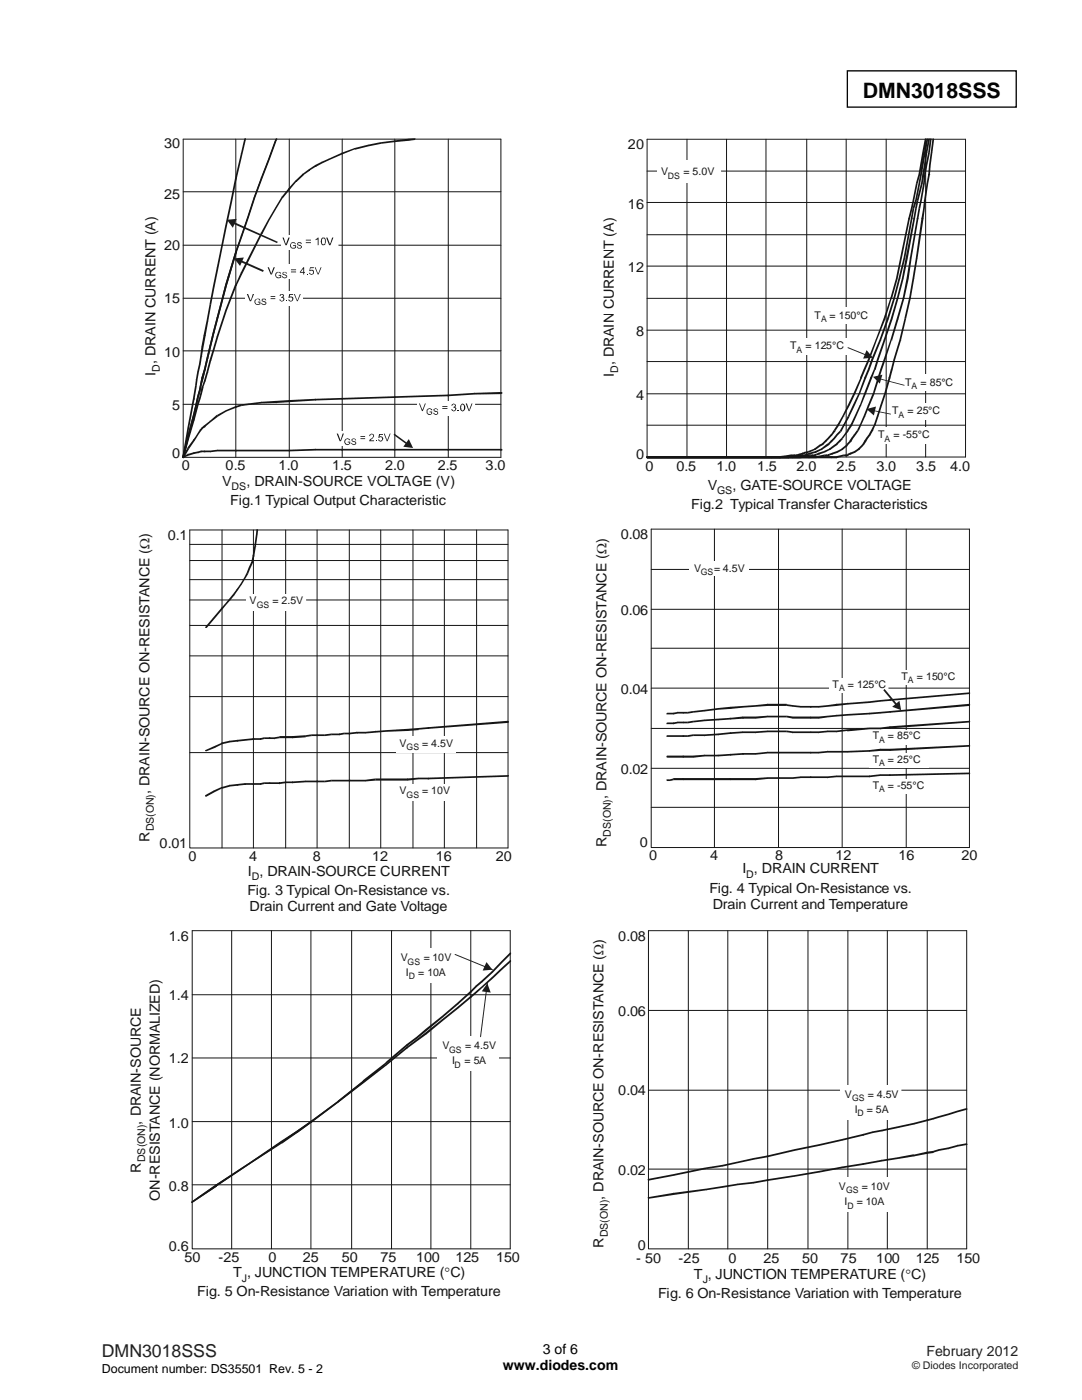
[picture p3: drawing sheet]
<svg xmlns="http://www.w3.org/2000/svg" width="216mm" height="279mm" viewBox="0 0 216 279" stroke-linecap="round" stroke-linejoin="round" font-family="sans-serif">
<defs><g id="words">
<text font-size="4.2" x="172.2" y="19.5">DMN3018SSS</text>
<text font-size="3.5" fill="#231f20" x="20.3" y="270.9">DMN3018SSS</text>
<g font-size="2.8" fill="#131516">
<text x="32.7" y="29.6">30</text>
<text x="125.3" y="29.8">20</text>
<text x="32.7" y="39.6">25</text>
<text x="125.3" y="41.7">16</text>
<text x="32.7" y="49.9">20</text>
<text x="125.3" y="54.2">12</text>
<text x="32.7" y="60.5">15</text>
<text x="32.7" y="71.2">10</text>
<text x="126.9" y="67">8</text>
<text x="31.1" y="75" transform="rotate(-90 31.1 75)">I , DRAIN CURRENT (A)</text>
<text x="122.5" y="75.2" transform="rotate(-90 122.5 75.2)">I , DRAIN CURRENT (A)</text>
<text x="34.4" y="81.8">5</text>
<text x="126.9" y="79.8">4</text>
<text x="34.4" y="91.4">0</text>
<text x="36.3" y="93.8">0</text>
<text x="45" y="93.8">0.5</text>
<text x="55.6" y="93.8">1.0</text>
<text x="66.3" y="93.8">1.5</text>
<text x="76.8" y="93.8">2.0</text>
<text x="87.3" y="93.8">2.5</text>
<text x="96.9" y="93.8">3.0</text>
<text x="126.9" y="91.6">0</text>
<text x="128.8" y="94.1">0</text>
<text x="135" y="94.1">0.5</text>
<text x="142.9" y="94.1">1.0</text>
<text x="151.1" y="94.1">1.5</text>
<text x="158.9" y="94.1">2.0</text>
<text x="166.9" y="94.1">2.5</text>
<text x="174.9" y="94.1">3.0</text>
<text x="182.8" y="94.1">3.5</text>
<text x="189.6" y="94.1">4.0</text>
<text x="44.3" y="97">V</text>
<text x="46" y="100.8">Fig.1 Typical Output Characteristic</text>
<text x="49.2" y="97">, DRAIN-SOURCE VOLTAGE (V)</text>
<text x="137.9" y="101.6">Fig.2 Typical Transfer Characteristics</text>
<text x="141.2" y="97.8">V</text>
<text x="146.2" y="97.8">, GATE-SOURCE VOLTAGE</text>
<text x="33.5" y="107.7">0.1</text>
<text x="123.8" y="107.5">0.08</text>
<text x="123.8" y="122.8">0.06</text>
<text x="123.8" y="138.5">0.04</text>
<text x="123.8" y="154.5">0.02</text>
<text x="29.8" y="158.5" transform="rotate(-90 29.8 158.5)">, DRAIN-SOURCE ON-RESISTANCE (Ω)</text>
<text x="121.1" y="159.4" transform="rotate(-90 121.1 159.4)">, DRAIN-SOURCE ON-RESISTANCE (Ω)</text>
<text x="29.8" y="168" transform="rotate(-90 29.8 168)">R</text>
<text x="31.9" y="169.3">0.01</text>
<text x="37.6" y="171.8">0</text>
<text x="49.7" y="171.8">4</text>
<text x="62.4" y="171.8">8</text>
<text x="74.3" y="171.8">12</text>
<text x="87" y="171.8">16</text>
<text x="98.9" y="171.8">20</text>
<text x="121.1" y="169" transform="rotate(-90 121.1 169)">R</text>
<text x="127.7" y="169.1">0</text>
<text x="129.5" y="171.7">0</text>
<text x="141.7" y="171.7">4</text>
<text x="154.7" y="171.7">8</text>
<text x="166.7" y="171.7">12</text>
<text x="179.3" y="171.7">16</text>
<text x="191.8" y="171.7">20</text>
<text x="49.4" y="178.6">Fig. 3 Typical On-Resistance vs.</text>
<text x="49.5" y="174.8">I , DRAIN-SOURCE CURRENT</text>
<text x="141.5" y="178.2">Fig. 4 Typical On-Resistance vs.</text>
<text x="148.1" y="174.3">I , DRAIN CURRENT</text>
<text x="49.8" y="181.8">Drain Current and Gate Voltage</text>
<text x="142.2" y="181.3">Drain Current and Temperature</text>
<text x="33.7" y="187.8">1.6</text>
<text x="123.4" y="187.9">0.08</text>
<text x="33.7" y="199.6">1.4</text>
<text x="123.4" y="202.8">0.06</text>
<text x="33.7" y="212.2">1.2</text>
<text x="123.4" y="218.5">0.04</text>
<text x="28.1" y="224.4" transform="rotate(-90 28.1 224.4)">, DRAIN-SOURCE</text>
<text x="33.7" y="225">1.0</text>
<text x="28.1" y="234" transform="rotate(-90 28.1 234)">R</text>
<text x="31.9" y="239.6" transform="rotate(-90 31.9 239.6)">ON-RESISTANCE (NORMALIZED)</text>
<text x="33.7" y="237.7">0.8</text>
<text x="120.4" y="239.4" transform="rotate(-90 120.4 239.4)">, DRAIN-SOURCE ON-RESISTANCE (Ω)</text>
<text x="123.4" y="234.4">0.02</text>
<text x="33.7" y="249.6">0.6</text>
<text x="36.8" y="252">50</text>
<text x="43.6" y="252">-25</text>
<text x="53.6" y="252">0</text>
<text x="60.4" y="252">25</text>
<text x="68.2" y="252">50</text>
<text x="75.9" y="252">75</text>
<text x="83" y="252">100</text>
<text x="90.9" y="252">125</text>
<text x="99" y="252">150</text>
<text x="120.4" y="249" transform="rotate(-90 120.4 249)">R</text>
<text x="127.3" y="249.4">0</text>
<text x="46.5" y="254.9">T , JUNCTION TEMPERATURE ( C)</text>
<text x="88.7" y="254.9">°</text>
<text x="126.9" y="252.1">- 50</text>
<text x="135.4" y="252.1">-25</text>
<text x="138.4" y="255.2">T , JUNCTION TEMPERATURE ( C)</text>
<text x="145.4" y="252.1">0</text>
<text x="152.3" y="252.1">25</text>
<text x="160" y="252.1">50</text>
<text x="167.7" y="252.1">75</text>
<text x="174.9" y="252.1">100</text>
<text x="180.7" y="255.2">°</text>
<text x="182.7" y="252.1">125</text>
<text x="190.9" y="252.1">150</text>
<text x="39.4" y="258.7">Fig. 5 On-Resistance Variation with Temperature</text>
<text x="131.3" y="259.1">Fig. 6 On-Resistance Variation with Temperature</text>
</g>
<g font-size="2.8">
<text x="100.3" y="273.5">www.diodes.com</text>
<text x="108.3" y="270.2">3 of 6</text>
</g>
<text font-size="2.8" fill="#231f20" x="184.8" y="270.6">February 2012</text>
<text font-size="2.5" x="20.3" y="274">Document number: DS35501 Rev. 5 - 2</text>
<g font-size="2.1" fill="#131516">
<text x="131.9" y="35">V</text>
<text x="136.4" y="35">= 5.0V</text>
<text x="162.5" y="63.6">T</text>
<text x="165.5" y="63.6">= 150°C</text>
<text x="157.7" y="69.7">T</text>
<text x="160.7" y="69.7">= 125°C</text>
<text x="31.9" y="74.2" transform="rotate(-90 31.9 74.2)">D</text>
<text x="123.4" y="74.4" transform="rotate(-90 123.4 74.4)">D</text>
<text x="180.6" y="77">T</text>
<text x="183.7" y="77">= 85°C</text>
<text x="178" y="82.7">T</text>
<text x="181.1" y="82.7">= 25°C</text>
<text x="175.2" y="87.5">T</text>
<text x="178.3" y="87.5">= -55°C</text>
<text x="46.2" y="97.9">DS</text>
<text x="143.1" y="98.7">GS</text>
<text x="138.5" y="114.1">V</text>
<text x="142.5" y="114.1">= 4.5V</text>
<text x="49.8" y="120.6">V</text>
<text x="54.4" y="120.6">= 2.5V</text>
<text x="166.1" y="137.2">T</text>
<text x="169.1" y="137.2">= 125°C</text>
<text x="179.9" y="135.7">T</text>
<text x="182.9" y="135.7">= 150°C</text>
<text x="79.7" y="149">V</text>
<text x="84.3" y="149">= 4.5V</text>
<text x="174.1" y="147.6">T</text>
<text x="177.2" y="147.6">= 85°C</text>
<text x="174.1" y="152.2">T</text>
<text x="177.2" y="152.2">= 25°C</text>
<text x="79.7" y="158.5">V</text>
<text x="84.3" y="158.5">= 10V</text>
<text x="174.1" y="157.4">T</text>
<text x="177.2" y="157.4">= -55°C</text>
<text x="30.7" y="165.9" transform="rotate(-90 30.7 165.9)">DS(ON)</text>
<text x="121.9" y="166.9" transform="rotate(-90 121.9 166.9)">DS(ON)</text>
<text x="50.2" y="175.7">D</text>
<text x="148.9" y="175.2">D</text>
<text x="80" y="191.8">V</text>
<text x="84.6" y="191.8">=</text>
<text x="86.3" y="191.8">10</text>
<text x="88.7" y="191.8">V</text>
<text x="81" y="194.8">I</text>
<text x="83.5" y="194.8">= 10A</text>
<text x="88.3" y="209.4">V</text>
<text x="92.8" y="209.4">= 4.5V</text>
<text x="90.2" y="212.4">I</text>
<text x="92.7" y="212.4">= 5A</text>
<text x="168.6" y="219.1">V</text>
<text x="173.2" y="219.1">= 4.5V</text>
<text x="170.5" y="222.1">I</text>
<text x="173" y="222.1">= 5A</text>
<text x="29" y="232" transform="rotate(-90 29 232)">DS(ON)</text>
<text x="167.4" y="237.5">V</text>
<text x="172" y="237.5">=</text>
<text x="173.8" y="237.5">10</text>
<text x="176.1" y="237.5">V</text>
<text x="168.5" y="240.4">I</text>
<text x="171" y="240.4">= 10A</text>
<text x="121.3" y="247" transform="rotate(-90 121.3 247)">DS(ON)</text>
<text x="48.2" y="255.8">J</text>
<text x="140.2" y="256.1">J</text>
</g>
<text font-size="2.1" fill="#231f20" x="182" y="273.2">© Diodes Incorporated</text>
<g font-size="1.8" fill="#131516">
<text x="133.3" y="35.7">DS</text>
<text x="163.9" y="64.3">A</text>
<text x="158.9" y="70.5">A</text>
<text x="181.9" y="77.7">A</text>
<text x="179.3" y="83.3">A</text>
<text x="176.5" y="88.2">A</text>
<text x="139.8" y="114.7">GS</text>
<text x="51.2" y="121.3">GS</text>
<text x="167.4" y="137.9">A</text>
<text x="181.2" y="136.4">A</text>
<text x="81.1" y="149.7">GS</text>
<text x="175.4" y="148.3">A</text>
<text x="175.4" y="152.9">A</text>
<text x="81.1" y="159.2">GS</text>
<text x="175.4" y="158.2">A</text>
<text x="81.3" y="192.5">GS</text>
<text x="81.6" y="195.5">D</text>
<text x="89.6" y="210.1">GS</text>
<text x="90.7" y="213.1">D</text>
<text x="170" y="219.8">GS</text>
<text x="171.1" y="222.7">D</text>
<text x="168.8" y="238.1">GS</text>
<text x="169.1" y="241.2">D</text>
</g>
</g></defs>
<path d="M169.1 14.1h33.7v7.3h-33.7z" fill="none" stroke="#000" stroke-width=".26"/>
<path d="M36.6 27.8h63.3v63.5h-63.3zM36.6 38.3h63.3M47.1 27.8v63.5M57.7 27.8v63.5M68.3 27.8v63.5M78.8 27.8v63.5M89.5 27.8v63.5M36.6 59.5h63.3M36.6 48.9h63.3M36.6 70h63.3M36.6 80.7h63.3" fill="none" stroke="#131516" stroke-width=".2"/>
<g fill="#131516">
<path d="M36.4 91.2l.1-.1 .1 .3zM36.5 91.1l1-.5 .2 .3-1.1 .5zM37.5 90.6l.1 .2zM37.5 90.6l1.2-.3 .1 .3-1.1 .3zM38.7 90.3h.1v.3z"/>
<path d="M38.5 90.4l.2-.1 .1 .3zM38.7 90.3l.8-.2 .1 .3-.8 .2zM39.5 90.3l.1 .1zM39.5 90.1l.6-.2 .1 .4-.6 .1zM40.1 89.9v.2zM40.1 89.9h.8v.4h-.8zM40.9 89.9l.1 .2v.2z"/>
<path d="M40.6 90.1l.3-.2v.4zM40.9 89.9h1.1v.4h-1.1zM42 90.1v.2zM42 89.9l1.4-.2v.4l-1.4 .2zM43.4 89.7v.2zM43.4 89.7h1.7v.4h-1.7zM45.1 89.7h2v.4h-2zM47.1 89.7l.1 .1v.3h-.1z"/>
<path d="M46.9 89.9l.2-.2v.4zM47.1 89.7h1.1v.4h-1.1zM48.2 89.7h1.3v.4h-1.3zM49.5 89.7h2.7v.4h-2.7zM52.2 89.7h2.8v.4h-2.8zM55 89.7h2.7v.4h-2.7zM57.7 89.7l.2 .1v.3h-.2z"/>
<path d="M57.6 89.9l.1-.2v.4zM57.7 89.7l5.3-.1v.3l-5.3 .2zM63 89.6v.1zM63 89.6h5.3v.3h-5.3zM68.3 89.6l.2 .1-.1 .2z"/>
<path d="M68 89.7l.3-.1v.3zM68.3 89.6h10.5v.3h-10.5zM78.8 89.6l.2 .1-.1 .2z"/>
<path d="M78.6 89.7l.2-.1v.3h-.2zM78.8 89.6h5.2v.3h-5.2zM84 89.6h5.5v.3h-5.5zM89.5 89.6l.1 .1-.1 .2z"/>
<path d="M89.3 89.7l.2-.1v.3h-.2zM89.5 89.6h10.4v.3h-10.4zM99.9 89.6l.2 .1-.1 .2z"/>
<path d="M99.8 89.7l.1-.1v.3h-.1zM99.9 89.6h.2v.3h-.2zM100.1 89.6l.2 .1-.1 .2z"/>
<path d="M36.4 91.2l.3 .2h-.2zM37.4 89.4l.3 .2-1 1.8-.3-.2zM37.4 89.3l.2 .2zM38.6 87.7l.2 .3-1.1 1.6-.3-.3zM38.7 87.6l.1 .1v.3l-.2-.3z"/>
<path d="M38.6 87.7l.2 .3h-.2zM39 87.1l.3 .2-.5 .7-.2-.3zM39.4 86.4l.3 .2-.4 .7-.3-.2zM39.9 85.8l.2 .2-.4 .6-.3-.2zM39.9 85.8v.1zM40.3 85.3l.2 .2-.4 .5-.2-.2zM40.3 85.3l.1 .1zM40.3 85.3l.4-.4 .3 .4-.5 .2zM40.7 84.9l.3 .2v.2z"/>
<path d="M40.7 84.9l.3 .3-.2 .1-.2-.2zM40.7 84.9l1.2-.9 .2 .2-1.1 1zM41.9 84l.1 .1zM41.9 84l1.3-1.2 .3 .3-1.4 1.1zM43.2 82.8l.2 .2zM43.3 82.8l1.7-.9 .2 .2-1.7 1zM45 81.9l.1 .1zM45 81.9l2.1-.9v.4l-1.9 .7zM47.1 81l.1 .1-.1 .3z"/>
<path d="M47 81.1l.1-.1v.4l-.2-.1zM47.1 81l1.1-.3v.3l-1.1 .4zM48.2 80.7v.2zM48.2 80.7l1.3-.2v.4l-1.3 .1zM49.5 80.5v.2zM49.5 80.5l2.7-.3v.3l-2.7 .4zM52.2 80.2v.1zM52.2 80.2l2.8-.2 .1 .4-2.9 .1zM55 80.2l.1 .2zM55 80l2.7-.2v.5l-2.6 .1zM57.7 79.8l.2 .1v.3l-.2 .1z"/>
<path d="M57.7 79.8v.5l-.1-.2zM57.7 79.8l5.3-.2 .1 .3-5.4 .4zM63 79.6v.2zM63 79.6l5.2-.2 .1 .4-5.3 .1zM68.2 79.4l.3 .2-.2 .2z"/>
<path d="M68.1 79.4l.2 .4-.3-.2zM68.2 79.4l10.6-.3v.3l-10.5 .4zM78.8 79.1l.2 .1-.2 .2z"/>
<path d="M78.6 79.2l.2-.1v.3h-.2zM78.8 79.1l5.2-.2v.3l-5.2 .2zM84 78.9l5.5-.2v.4l-5.5 .1zM89.5 78.7l.1 .2-.1 .2z"/>
<path d="M89.3 78.8l.1-.1 .1 .4h-.2zM89.4 78.7l5.3-.3v.3l-5.2 .4zM94.7 78.4v.2zM94.7 78.4l5.2-.2v.5h-5.2zM99.9 78.2l.2 .2-.2 .3z"/>
<path d="M99.8 78.3l.1-.1v.5l-.1-.1zM99.9 78.2l.2 .4-.2 .1zM100 78.2l.3 .2-.1 .2z"/>
<path d="M36.4 91.2l.3 .1-.1 .1zM37.4 87.5h.3l-1 3.8-.3-.1zM37.4 87.5h.2zM38.5 83.7l.3 .1-1.1 3.7h-.3zM38.5 83.7h.3v.1z"/>
<path d="M38.5 83.7l.3 .1-.1 .2zM38.9 82.1l.4 .1-.5 1.6-.3-.1zM39.3 80.5l.4 .1-.4 1.6-.4-.1zM39.3 80.5h.2zM39.7 79.5l.3 .1-.3 1-.4-.1zM39.9 78.6l.4 .1-.3 .9-.3-.1zM40.1 78.6l.2 .1zM40.2 77.3h.4l-.3 1.4-.4-.1zM40.2 77.3h.2zM40.7 75.9l.3 .1-.5 1.4-.2-.2zM40.8 75.9l.2 .1-.3-.1z"/>
<path d="M40.7 75.9l.3 .1-.2 .2zM41.2 74.2l.4 .1-.6 1.7-.3-.1zM41.4 74.3h.2zM41.8 71.9l.3 .1-.5 2.3-.4-.1zM41.8 71.9l.2 .1zM42.5 69.7l.3 .1-.7 2.3-.3-.2zM42.7 69.7l.1 .1zM43.2 67.1h.4l-.8 2.7-.3-.1zM43.2 67.1h.2zM44.9 61.9l.4 .1-1.7 5.1h-.4zM44.9 61.9h.2zM46 59.3l.3 .1-1 2.6-.4-.1zM46 59.3l.1 .1zM46.9 56.8l.3 .2-.9 2.4-.3-.1zM46.9 56.8l.2-.1 .1 .3z"/>
<path d="M47 56.8l.2 .2h-.3zM48.1 54.4l.3 .1-1.2 2.5-.2-.2zM48.1 54.4h.1zM49.3 51.8l.4 .2-1.3 2.5-.3-.1zM49.3 51.8l.2 .1zM52 46.5l.4 .1-2.7 5.4-.4-.2zM52 46.5l.2 .1zM53.5 43.9l.2 .1-1.3 2.7-.4-.2zM53.5 43.9h.2zM54.9 41.4l.3 .2-1.5 2.4-.2-.1zM54.9 41.4l.1 .1zM56.2 39.3l.3 .2-1.3 2.1-.3-.2zM56.2 39.3l.2 .1zM57.6 37.5l.3 .3-1.4 1.7-.3-.2zM57.6 37.5h.3v.3z"/>
<path d="M57.6 37.5l.3 .3h-.3zM58.9 36.1l.3 .1-1.3 1.6-.3-.3zM58.9 36.1l.1 .1zM58.9 36.1l1.4-1.4 .3 .3-1.4 1.3zM60.3 34.7l.1 .2zM60.3 34.7l1.3-.9 .3 .2-1.4 1zM61.6 33.8l.1 .1zM61.6 33.8l1.3-.9 .2 .3-1.3 .8zM62.9 32.9l.1 .2zM62.9 32.9l1.3-.6 .1 .3-1.2 .7zM64.2 32.3l.1 .1zM64.2 32.3l1.4-.6 .2 .2-1.5 .7zM65.6 31.7h.1zM65.6 31.7l2.6-1.2 .1 .3-2.5 1.1zM68.2 30.5l.2 .1-.1 .2z"/>
<path d="M68.1 30.6l.1-.1 .1 .3zM68.2 30.5l2.5-1 .1 .3-2.5 1zM70.7 29.5l.1 .2zM70.7 29.5l2.7-.6 .1 .3-2.7 .7zM73.4 28.9l.1 .1zM73.4 28.9l2.6-.5 .1 .3-2.6 .5zM76 28.4l.1 .1zM76.1 28.4l2.6-.4 .1 .4-2.7 .3zM78.7 28l.3 .2-.1 .2z"/>
<path d="M78.6 28.1l.1-.1 .1 .4h-.2zM78.7 28l2.7-.3 .1 .4-2.7 .3zM81.5 27.9v.2zM81.4 27.7l1.3-.1 .1 .3-1.3 .2zM82.7 27.6l.2 .1-.1 .2z"/>
<path d="M36.4 91.2l.3 .1-.1 .1zM37.4 87h.3l-1 4.3-.3-.1zM37.4 87h.2zM38.5 82.8l.3 .1-1.1 4.1h-.3zM38.6 82.6h.2v.3l-.3-.1z"/>
<path d="M38.5 82.8l.3 .1-.1 .1zM38.9 81l.4 .1-.5 1.8-.3-.1zM39.1 81l.2 .1zM39.3 79.1l.4 .1-.4 1.8h-.4zM39.3 79.1h.2zM39.7 77.9l.3 .1-.3 1.2-.4-.1zM39.9 78h.1zM39.9 76.6l.4 .1-.3 1.3-.3-.1zM40.2 75.4h.4l-.3 1.3-.4-.1zM40.2 75.4h.2zM40.7 73.7h.3l-.4 1.7h-.4zM40.7 73.6l.3 .1z"/>
<path d="M40.7 73.7h.3v.2h-.2zM41.2 71.5h.4l-.6 2.2h-.3zM41.4 71.5h.2zM41.8 69l.3 .1-.5 2.4h-.4zM41.8 69h.2zM42.5 66.2l.3 .1-.7 2.8-.3-.1zM42.7 66.3h.1zM43.2 63.3l.4 .1-.8 2.9-.3-.1zM43.2 63.3l.2 .1zM44.1 60.1l.3 .1-.8 3.2-.4-.1zM44.9 56.8l.4 .2-.9 3.2-.3-.1zM44.9 56.8l.2 .1zM46.9 50.4l.3 .1-1.9 6.5-.4-.2zM47 50.3l.1-.1 .1 .3-.3-.1z"/>
<path d="M46.9 50.4l.3 .1h-.1zM48.1 47l.3 .1-1.2 3.4-.3-.1zM48.1 47h.1zM49.3 43.3h.4l-1.3 3.8-.3-.1zM49.5 43.3h.2zM50.6 39.4l.3 .1-1.2 3.8h-.4zM50.6 39.4h.2zM52 35.5l.4 .1-1.5 3.9-.3-.1zM52 35.5h.2zM53.5 31.7l.3 .1-1.4 3.8-.4-.1zM54.8 28l.4 .1-1.4 3.7-.3-.1zM55 28l.2 .1zM55 27.7l.4 .1-.2 .3-.4-.1zM55.1 27.6l.3 .2-.4-.1z"/>
<path d="M36.4 91.2l.3 .1-.1 .1zM37.4 87h.3l-1 4.3-.3-.1zM37.4 87h.2zM38.5 82.8l.3 .1-1.1 4.1h-.3zM38.6 82.6h.2v.3l-.3-.1z"/>
<path d="M38.5 82.8l.3 .1-.1 .1zM38.9 81l.4 .1-.5 1.8-.3-.1zM39.1 81l.2 .1zM39.3 79.1l.4 .1-.4 1.8h-.4zM39.3 79.1h.2zM39.7 77.9l.3 .1-.3 1.2-.4-.1zM39.9 78h.1zM39.9 76.6l.4 .1-.3 1.3-.3-.1zM40.2 75.4h.4l-.3 1.3-.4-.1zM40.2 75.4h.2zM40.7 73.7h.3l-.4 1.7h-.4zM40.7 73.6l.3 .1z"/>
<path d="M40.7 73.7h.3v.2h-.2zM41.2 71.5h.4l-.6 2.2h-.3zM41.4 71.5h.2zM41.8 69l.3 .1-.5 2.4h-.4zM41.8 69h.2zM42.5 66.2l.3 .1-.7 2.8-.3-.1zM42.7 66.3h.1zM43.2 63.3l.4 .1-.8 2.9-.3-.1zM43.2 63.3l.2 .1zM44.1 60.1l.3 .1-.8 3.2-.4-.1zM44.9 56.8l.4 .2-.9 3.2-.3-.1zM44.9 56.8l.2 .1zM46.9 50.4l.3 .1-1.9 6.5-.4-.2zM47 50.3l.1-.1 .1 .3-.3-.1z"/>
</g>
<path d="M55.2 27.8l-1.5 3.9a205 205 0 0 0-5.5 15.3l-1.1 3.4" fill="none" stroke="#131516" stroke-width=".2"/>
<g fill="#131516">
<path d="M36.4 91.2l.3 .1-.1 .1zM37.4 85.3l.3 .1-1 5.9-.3-.1zM37.4 85.3l.2 .1zM38.5 79.5l.3 .1-1.1 5.8-.3-.1zM38.5 79.5l.3-.1v.2z"/>
<path d="M38.5 79.5l.3 .1v.2h-.1zM38.9 77h.4l-.5 2.6-.3-.1zM39.1 77h.2zM39.1 75.7h.3l-.1 1.3h-.4zM39.1 75.7h.2zM39.3 74.2l.4 .1-.3 1.4h-.3zM39.7 72.7l.3 .1-.3 1.5-.4-.1zM39.9 72.7l.1 .1zM39.9 71.1l.4 .1-.3 1.6-.3-.1zM40.1 71.1l.2 .1zM40.2 69.2l.4 .1-.3 1.9-.4-.1zM40.2 69.2h.2zM40.6 66.9l.4 .1-.4 2.3-.4-.1zM40.7 66.8h.3v.2l-.4-.1z"/>
<path d="M40.6 66.9l.4 .1-.2 .1zM41.2 64l.4 .1-.6 2.9-.4-.1zM41.4 64l.2 .1zM41.8 60.8h.3l-.5 3.3-.4-.1zM41.8 60.7l.2 .1zM42.5 57.1l.3 .1-.7 3.6-.3-.1zM42.7 57.2h.1zM43.2 53.4l.4 .1-.8 3.7-.3-.1zM43.2 53.4l.2 .1zM44.1 49.3h.3l-.8 4.2-.4-.1zM44.9 45l.4 .1-.9 4.2h-.3zM44.9 45h.2zM46 40.3l.3 .1-1 4.7-.4-.1zM46.9 35.6l.3 .1-.9 4.7-.3-.1zM46.9 35.6l.2-.1 .1 .2z"/>
<path d="M46.9 35.6l.3 .2zM48.1 30.6h.3l-1.2 5.1-.3-.1zM48.1 30.6h.1zM48.7 27.7l.4 .1-.7 2.8h-.3zM48.8 27.6h.3v.2l-.4-.1z"/>
</g>
<g fill="#fff">
<path d="M66.9 86.1l.1 2.9z"/>
<path d="M66.9 86.1h.1v2.9h-.1z"/>
<path d="M67 86.1h.1v2.9h-.1z"/>
<path d="M67 86.1h.2v2.9h-.2z"/>
<path d="M67.1 86.1h.2v2.9h-.2z"/>
<path d="M67.2 86.1h.2v2.9h-.2z"/>
<path d="M67.3 86.1h.1v2.9h-.1z"/>
<path d="M67.4 86.1h.1v2.9h-.1z"/>
<path d="M67.4 86.1h.2v2.9h-.2z"/>
<path d="M67.5 86.1h.2v2.9h-.2z"/>
<path d="M67.6 86.1h.2v2.9h-.2z"/>
<path d="M67.7 86.1h.2v2.9h-.2z"/>
<path d="M67.8 86.1h.1v2.9h-.1z"/>
<path d="M67.9 86.1h.1v2.9h-.1z"/>
<path d="M67.9 86.1h.2v2.9h-.2z"/>
<path d="M68 86.1h.2v2.9h-.2z"/>
<path d="M68.1 86.1h.2v2.9h-.2z"/>
<path d="M68.2 86.1h.2v2.9h-.2z"/>
<path d="M68.3 86.1h.2v2.9h-.2z"/>
<path d="M68.4 86.1h.1v2.9h-.1z"/>
<path d="M68.5 86.1h.1v2.9h-.1z"/>
<path d="M68.5 86.1h.2v2.9h-.2z"/>
<path d="M68.6 86.1h.2v2.9h-.2z"/>
<path d="M68.7 86.1h.2v2.9h-.2z"/>
<path d="M68.8 86.1h.2v2.9h-.2z"/>
<path d="M68.9 86.1h.1v2.9h-.1z"/>
<path d="M69 86.1h.1v2.9h-.1z"/>
<path d="M69 86.1h.2v2.9h-.2z"/>
<path d="M69.1 86.1h.2v2.9h-.2z"/>
<path d="M69.2 86.1h.2v2.9h-.2z"/>
<path d="M69.3 86.1h.2v2.9h-.2z"/>
<path d="M69.4 86.1h.2v2.9h-.2z"/>
<path d="M69.5 86.1h.1v2.9h-.1z"/>
<path d="M69.6 86.1h.1v2.9h-.1z"/>
<path d="M69.6 86.1h.2v2.9h-.2z"/>
<path d="M69.7 86.1h.2v2.9h-.2z"/>
<path d="M69.8 86.1h.2v2.9h-.2z"/>
<path d="M69.9 86.1h.2v2.9h-.2z"/>
<path d="M70 86.1h.1v2.9h-.1z"/>
<path d="M70.1 86.1h.1v2.9h-.1z"/>
<path d="M70.1 86.1h.2v2.9h-.2z"/>
<path d="M70.2 86.1h.2v2.9h-.2z"/>
<path d="M70.3 86.1h.2v2.9h-.2z"/>
<path d="M70.4 86.1h.2v2.9h-.2z"/>
<path d="M70.5 86.1h.2v2.9h-.2z"/>
<path d="M70.6 86.1h.1v2.9h-.1z"/>
<path d="M70.7 86.1h.1v2.9h-.1z"/>
<path d="M70.7 86.1h.2v2.9h-.2z"/>
<path d="M70.8 86.1h.2v2.9h-.2z"/>
<path d="M70.9 86.1h.2v2.9h-.2z"/>
<path d="M71 86.1h.2v2.9h-.2z"/>
<path d="M71.1 86.1h.1v2.9h-.1z"/>
<path d="M71.2 86.1h.1v2.9h-.1z"/>
<path d="M71.2 86.1h.2v2.9h-.2z"/>
<path d="M71.3 86.1h.2v2.9h-.2z"/>
<path d="M71.4 86.1h.2v2.9h-.2z"/>
<path d="M71.5 86.1h.2v2.9h-.2z"/>
<path d="M71.6 86.1h.2v2.9h-.2z"/>
<path d="M71.7 86.1h.1v2.9h-.1z"/>
<path d="M71.8 86.1h.1v2.9h-.1z"/>
<path d="M71.8 86.1h.2v2.9h-.2z"/>
<path d="M71.9 86.1h.2v2.9h-.2z"/>
<path d="M72 86.1h.2v2.9h-.2z"/>
<path d="M72.1 86.1h.2v2.9h-.2z"/>
<path d="M72.2 86.1h.1v2.9h-.1z"/>
<path d="M72.3 86.1h.1v2.9h-.1z"/>
<path d="M72.3 86.1h.2v2.9h-.2z"/>
<path d="M72.4 86.1h.2v2.9h-.2z"/>
<path d="M72.5 86.1h.2v2.9h-.2z"/>
<path d="M72.6 86.1h.2v2.9h-.2z"/>
<path d="M72.7 86.1h.2v2.9h-.2z"/>
<path d="M72.8 86.1h.1v2.9h-.1z"/>
<path d="M72.9 86.1h.1v2.9h-.1z"/>
<path d="M72.9 86.1h.2v2.9h-.2z"/>
<path d="M73 86.1h.2v2.9h-.2z"/>
<path d="M73.1 86.1h.2v2.9h-.2z"/>
<path d="M73.2 86.1h.2v2.9h-.2z"/>
<path d="M73.3 86.1h.1v2.9h-.1z"/>
<path d="M73.4 86.1h.1v2.9h-.1z"/>
<path d="M73.4 86.1h.2v2.9h-.2z"/>
<path d="M73.5 86.1h.2v2.9h-.2z"/>
<path d="M73.6 86.1h.2v2.9h-.2z"/>
<path d="M73.7 86.1h.2v2.9h-.2z"/>
<path d="M73.8 86.1h.2v2.9h-.2z"/>
<path d="M73.9 86.1h.1v2.9h-.1z"/>
<path d="M74 86.1h.1v2.9h-.1z"/>
<path d="M74 86.1h.2v2.9h-.2z"/>
<path d="M74.1 86.1h.2v2.9h-.2z"/>
<path d="M74.2 86.1h.2v2.9h-.2z"/>
<path d="M74.3 86.1h.2v2.9h-.2z"/>
<path d="M74.4 86.1h.1v2.9h-.1z"/>
<path d="M74.5 86.1h.1v2.9h-.1z"/>
<path d="M74.5 86.1h.2v2.9h-.2z"/>
<path d="M74.6 86.1h.2v2.9h-.2z"/>
<path d="M74.7 86.1h.2v2.9h-.2z"/>
<path d="M74.8 86.1h.2v2.9h-.2z"/>
<path d="M74.9 86.1h.2v2.9h-.2z"/>
<path d="M75 86.1h.1v2.9h-.1z"/>
<path d="M75.1 86.1h.1v2.9h-.1z"/>
<path d="M75.1 86.1h.2v2.9h-.2z"/>
<path d="M75.2 86.1h.2v2.9h-.2z"/>
<path d="M75.3 86.1h.2v2.9h-.2z"/>
<path d="M75.4 86.1h.2v2.9h-.2z"/>
<path d="M75.5 86.1h.1v2.9h-.1z"/>
<path d="M75.6 86.1h.1v2.9h-.1z"/>
<path d="M75.6 86.1h.2v2.9h-.2z"/>
<path d="M75.7 86.1h.2v2.9h-.2z"/>
<path d="M75.8 86.1h.2v2.9h-.2z"/>
<path d="M75.9 86.1h.2v2.9h-.2z"/>
<path d="M76 86.1h.2v2.9h-.2z"/>
<path d="M76.1 86.1h.1v2.9h-.1z"/>
<path d="M76.2 86.1h.1v2.9h-.1z"/>
<path d="M76.2 86.1h.2v2.9h-.2z"/>
<path d="M76.3 86.1h.2v2.9h-.2z"/>
<path d="M76.4 86.1h.2v2.9h-.2z"/>
<path d="M76.5 86.1h.2v2.9h-.2z"/>
<path d="M76.6 86.1h.2v2.9h-.2z"/>
<path d="M76.7 86.1h.1v2.9h-.1z"/>
<path d="M76.8 86.1h.1v2.9h-.1z"/>
<path d="M76.8 86.1h.2v2.9h-.2z"/>
<path d="M76.9 86.1h.2v2.9h-.2z"/>
<path d="M77 86.1h.2v2.9h-.2z"/>
<path d="M77.1 86.1h.2v2.9h-.2z"/>
<path d="M77.2 86.1h.1v2.9h-.1z"/>
<path d="M77.3 86.1h.1v2.9h-.1z"/>
<path d="M77.3 86.1h.2v2.9h-.2z"/>
<path d="M77.4 86.1h.2v2.9h-.2z"/>
<path d="M77.5 86.1h.2v2.9h-.2z"/>
<path d="M77.6 86.1h.2v2.9h-.2z"/>
<path d="M77.7 86.1h.2v2.9h-.2z"/>
<path d="M77.8 86.1h.1v2.9h-.1z"/>
<path d="M77.9 86.1h.1v2.9h-.1z"/>
<path d="M77.9 86.1h.2v2.9h-.2z"/>
<path d="M78 86.1h.2v2.9h-.2z"/>
<path d="M78.1 86.1h.2v2.9h-.2z"/>
<path d="M78.2 86.1l.1 2.9z"/>
<path d="M78.3 86.1v2.9z"/>
</g>
<g fill="#131516">
<path d="M67.2 86.5h.2l.5 1.4 .5-1.4h.2l-.6 1.6h-.2z" fill-rule="evenodd"/>
<path d="M71.9 87h1v.2h-1zM71.9 87.5h1v.1h-1z" fill-rule="evenodd"/>
<path d="M73.7 86.8a.63 .63 0 0 1 .9 0 1.15 1.15 0 0 1-.6 1l.6 .1v.2h-1l.2-.4 .7-.6-.2-.4h-.3l-.1 .3h-.2z" fill-rule="evenodd"/>
<path d="M75.6 86.6h.8v.2h-.6l-.1 .4 .3-.2 .3 .2a.6 .6 0 0 1-.3 .9l-.5-.2 .1-.3 .2 .4 .4-.1v-.2v-.4l-.3-.1-.4 .2z" fill-rule="evenodd"/>
<path d="M76.6 86.5h.2l.5 1.4 .5-1.4h.1l-.6 1.6h-.1z" fill-rule="evenodd"/>
<path d="M68.8 87.7l.2-.2a.57 .57 0 0 1 .9 .4h-.2a.48 .48 0 0 0-.8 0 .48 .48 0 0 0 .3 .7h.4l.1-.1v-.2h-.3v-.2h.5v.5a.66 .66 0 0 1-.9 .1 .66 .66 0 0 1-.2-1z" fill-rule="evenodd"/>
<path d="M70.1 87.6a.55 .55 0 0 1 1 .3h-.2l-.2-.3h-.2l-.2 .1v.3a.61 .61 0 0 1 .8 .6l-.4 .2a.6 .6 0 0 1-.6-.4h.1l.2 .2h.5v-.3l-.8-.3z" fill-rule="evenodd"/>
</g>
<path d="M75 87.9h.1v.2h-.1z" fill="#131516"/>
<g fill="#fff">
<path d="M83.3 80.1l.1 2.9z"/>
<path d="M83.3 80.1h.1v2.9h-.1z"/>
<path d="M83.4 80.1h.1v2.9h-.1z"/>
<path d="M83.4 80.1h.2v2.9h-.2z"/>
<path d="M83.5 80.1h.2v2.9h-.2z"/>
<path d="M83.6 80.1h.2v2.9h-.2z"/>
<path d="M83.7 80.1h.2v2.9h-.2z"/>
<path d="M83.8 80.1h.1v2.9h-.1z"/>
<path d="M83.9 80.1h.1v2.9h-.1z"/>
<path d="M83.9 80.1h.2v2.9h-.2z"/>
<path d="M84 80.1h.2v2.9h-.2z"/>
<path d="M84.1 80.1h.2v2.9h-.2z"/>
<path d="M84.2 80.1h.2v2.9h-.2z"/>
<path d="M84.3 80.1h.2v2.9h-.2z"/>
<path d="M84.4 80.1h.1v2.9h-.1z"/>
<path d="M84.5 80.1h.1v2.9h-.1z"/>
<path d="M84.5 80.1h.2v2.9h-.2z"/>
<path d="M84.6 80.1h.2v2.9h-.2z"/>
<path d="M84.7 80.1h.2v2.9h-.2z"/>
<path d="M84.8 80.1h.2v2.9h-.2z"/>
<path d="M84.9 80.1h.1v2.9h-.1z"/>
<path d="M85 80.1h.1v2.9h-.1z"/>
<path d="M85 80.1h.2v2.9h-.2z"/>
<path d="M85.1 80.1h.2v2.9h-.2z"/>
<path d="M85.2 80.1h.2v2.9h-.2z"/>
<path d="M85.3 80.1h.2v2.9h-.2z"/>
<path d="M85.4 80.1h.2v2.9h-.2z"/>
<path d="M85.5 80.1h.1v2.9h-.1z"/>
<path d="M85.6 80.1h.1v2.9h-.1z"/>
<path d="M85.6 80.1h.2v2.9h-.2z"/>
<path d="M85.7 80.1h.2v2.9h-.2z"/>
<path d="M85.8 80.1h.2v2.9h-.2z"/>
<path d="M85.9 80.1h.2v2.9h-.2z"/>
<path d="M86 80.1h.1v2.9h-.1z"/>
<path d="M86.1 80.1h.1v2.9h-.1z"/>
<path d="M86.1 80.1h.2v2.9h-.2z"/>
<path d="M86.2 80.1h.2v2.9h-.2z"/>
<path d="M86.3 80.1h.2v2.9h-.2z"/>
<path d="M86.4 80.1h.2v2.9h-.2z"/>
<path d="M86.5 80.1h.2v2.9h-.2z"/>
<path d="M86.6 80.1h.1v2.9h-.1z"/>
<path d="M86.7 80.1h.1v2.9h-.1z"/>
<path d="M86.7 80.1h.2v2.9h-.2z"/>
<path d="M86.8 80.1h.2v2.9h-.2z"/>
<path d="M86.9 80.1h.2v2.9h-.2z"/>
<path d="M87 80.1h.2v2.9h-.2z"/>
<path d="M87.1 80.1h.1v2.9h-.1z"/>
<path d="M87.2 80.1h.1v2.9h-.1z"/>
<path d="M87.2 80.1h.2v2.9h-.2z"/>
<path d="M87.3 80.1h.2v2.9h-.2z"/>
<path d="M87.4 80.1h.2v2.9h-.2z"/>
<path d="M87.5 80.1h.2v2.9h-.2z"/>
<path d="M87.6 80.1h.2v2.9h-.2z"/>
<path d="M87.7 80.1h.1v2.9h-.1z"/>
<path d="M87.8 80.1h.1v2.9h-.1z"/>
<path d="M87.8 80.1h.2v2.9h-.2z"/>
<path d="M87.9 80.1h.2v2.9h-.2z"/>
<path d="M88 80.1h.2v2.9h-.2z"/>
<path d="M88.1 80.1h.2v2.9h-.2z"/>
<path d="M88.2 80.1h.1v2.9h-.1z"/>
<path d="M88.3 80.1h.1v2.9h-.1z"/>
<path d="M88.3 80.1h.2v2.9h-.2z"/>
<path d="M88.4 80.1h.2v2.9h-.2z"/>
<path d="M88.5 80.1h.2v2.9h-.2z"/>
<path d="M88.6 80.1h.2v2.9h-.2z"/>
<path d="M88.7 80.1h.2v2.9h-.2z"/>
<path d="M88.8 80.1h.1v2.9h-.1z"/>
<path d="M88.9 80.1h.1v2.9h-.1z"/>
<path d="M88.9 80.1h.2v2.9h-.2z"/>
<path d="M89 80.1h.2v2.9h-.2z"/>
<path d="M89.1 80.1h.2v2.9h-.2z"/>
<path d="M89.2 80.1h.2v2.9h-.2z"/>
<path d="M89.3 80.1h.2v2.9h-.2z"/>
<path d="M89.4 80.1h.1v2.9h-.1z"/>
<path d="M89.5 80.1h.1v2.9h-.1z"/>
<path d="M89.5 80.1h.2v2.9h-.2z"/>
<path d="M89.6 80.1h.2v2.9h-.2z"/>
<path d="M89.7 80.1h.2v2.9h-.2z"/>
<path d="M89.8 80.1h.2v2.9h-.2z"/>
<path d="M89.9 80.1h.1v2.9h-.1z"/>
<path d="M90 80.1h.1v2.9h-.1z"/>
<path d="M90 80.1h.2v2.9h-.2z"/>
<path d="M90.1 80.1h.2v2.9h-.2z"/>
<path d="M90.2 80.1h.2v2.9h-.2z"/>
<path d="M90.3 80.1h.2v2.9h-.2z"/>
<path d="M90.4 80.1h.2v2.9h-.2z"/>
<path d="M90.5 80.1h.1v2.9h-.1z"/>
<path d="M90.6 80.1h.1v2.9h-.1z"/>
<path d="M90.6 80.1h.2v2.9h-.2z"/>
<path d="M90.7 80.1h.2v2.9h-.2z"/>
<path d="M90.8 80.1h.2v2.9h-.2z"/>
<path d="M90.9 80.1h.2v2.9h-.2z"/>
<path d="M91 80.1h.1v2.9h-.1z"/>
<path d="M91.1 80.1h.1v2.9h-.1z"/>
<path d="M91.1 80.1h.2v2.9h-.2z"/>
<path d="M91.2 80.1h.2v2.9h-.2z"/>
<path d="M91.3 80.1h.2v2.9h-.2z"/>
<path d="M91.4 80.1h.2v2.9h-.2z"/>
<path d="M91.5 80.1h.2v2.9h-.2z"/>
<path d="M91.6 80.1h.1v2.9h-.1z"/>
<path d="M91.7 80.1h.1v2.9h-.1z"/>
<path d="M91.7 80.1h.2v2.9h-.2z"/>
<path d="M91.8 80.1h.2v2.9h-.2z"/>
<path d="M91.9 80.1h.2v2.9h-.2z"/>
<path d="M92 80.1h.2v2.9h-.2z"/>
<path d="M92.1 80.1h.1v2.9h-.1z"/>
<path d="M92.2 80.1h.1v2.9h-.1z"/>
<path d="M92.2 80.1h.2v2.9h-.2z"/>
<path d="M92.3 80.1h.2v2.9h-.2z"/>
<path d="M92.4 80.1h.2v2.9h-.2z"/>
<path d="M92.5 80.1h.2v2.9h-.2z"/>
<path d="M92.6 80.1h.2v2.9h-.2z"/>
<path d="M92.7 80.1h.1v2.9h-.1z"/>
<path d="M92.8 80.1h.1v2.9h-.1z"/>
<path d="M92.8 80.1h.2v2.9h-.2z"/>
<path d="M92.9 80.1h.2v2.9h-.2z"/>
<path d="M93 80.1h.2v2.9h-.2z"/>
<path d="M93.1 80.1h.2v2.9h-.2z"/>
<path d="M93.2 80.1h.1v2.9h-.1z"/>
<path d="M93.3 80.1h.1v2.9h-.1z"/>
<path d="M93.3 80.1h.2v2.9h-.2z"/>
<path d="M93.4 80.1h.2v2.9h-.2z"/>
<path d="M93.5 80.1h.2v2.9h-.2z"/>
<path d="M93.6 80.1h.2v2.9h-.2z"/>
<path d="M93.7 80.1h.2v2.9h-.2z"/>
<path d="M93.8 80.1h.1v2.9h-.1z"/>
<path d="M93.9 80.1h.1v2.9h-.1z"/>
<path d="M93.9 80.1h.2v2.9h-.2z"/>
<path d="M94 80.1h.2v2.9h-.2z"/>
<path d="M94.1 80.1h.2v2.9h-.2z"/>
<path d="M94.2 80.1h.2v2.9h-.2z"/>
<path d="M94.3 80.1h.1v2.9h-.1z"/>
<path d="M94.4 80.1h.1v2.9h-.1z"/>
<path d="M94.4 80.1h.2v2.9h-.2z"/>
<path d="M94.5 80.1h.2v2.9h-.2z"/>
<path d="M94.6 80.1l.1 2.9z"/>
<path d="M94.7 80.1v2.9z"/>
</g>
<g fill="#131516">
<path d="M83.6 80.5h.2l.5 1.4 .5-1.4h.2l-.6 1.5h-.2z" fill-rule="evenodd"/>
<path d="M88.3 81h1v.2h-1zM88.3 81.4h1v.2h-1z" fill-rule="evenodd"/>
<path d="M90.2 80.7l.4-.2a.45 .45 0 0 1 .2 .8l.3 .1-.2 .6-.3 .1-.6-.4 .2-.1 .3 .4a.3 .3 0 0 0 .3-.3 .3 .3 0 0 0-.3-.3l.3-.5-.3-.2-.2 .2h-.3z" fill-rule="evenodd"/>
<path d="M92.1 80.6a.77 .77 0 0 1 .8 .6 .77 .77 0 0 1-.5 .9l-.4-.1-.2-.3v-.6zM92.1 80.8v1l.2 .2 .3-.4v-.6l-.3-.3z" fill-rule="evenodd"/>
<path d="M92.9 80.5h.3l.4 1.4 .5-1.4h.2l-.6 1.5h-.2z" fill-rule="evenodd"/>
<path d="M85.4 81.5a.57 .57 0 0 1 .8 .4l-.1-.1a.44 .44 0 0 0-.8 .1l.1 .7h.7v-.3h-.4v-.2h.5v.5l-.3 .2h-.3l-.5-.3v-.7z" fill-rule="evenodd"/>
<path d="M86.6 81.6l.3-.2 .5 .4-.2 .1-.1-.3-.4 .2v.2l.7 .2v.4a.52 .52 0 0 1-.5 .2 .52 .52 0 0 1-.4-.4l.3 .2h.4l.1-.2-.1-.1a.61 .61 0 0 1-.7-.6z" fill-rule="evenodd"/>
</g>
<path d="M91.3 81.9h.3v.1h-.3z" fill="#131516"/>
<g fill="#fff">
<path d="M48.9 58.2l.1 2.8z"/>
<path d="M48.9 58.2h.2v2.8h-.2z"/>
<path d="M49 58.2h.2v2.8h-.2z"/>
<path d="M49.1 58.2h.2v2.8h-.2z"/>
<path d="M49.2 58.2h.1v2.8h-.1z"/>
<path d="M49.3 58.2h.1v2.8h-.1z"/>
<path d="M49.3 58.2h.2v2.8h-.2z"/>
<path d="M49.4 58.2h.2v2.8h-.2z"/>
<path d="M49.5 58.2h.2v2.8h-.2z"/>
<path d="M49.6 58.2h.2v2.8h-.2z"/>
<path d="M49.7 58.2h.1v2.8h-.1z"/>
<path d="M49.8 58.2h.1v2.8h-.1z"/>
<path d="M49.8 58.2h.2v2.8h-.2z"/>
<path d="M49.9 58.2h.2v2.8h-.2z"/>
<path d="M50 58.2h.2v2.8h-.2z"/>
<path d="M50.1 58.2h.2v2.8h-.2z"/>
<path d="M50.2 58.2h.2v2.8h-.2z"/>
<path d="M50.3 58.2h.1v2.8h-.1z"/>
<path d="M50.4 58.2h.1v2.8h-.1z"/>
<path d="M50.4 58.2h.2v2.8h-.2z"/>
<path d="M50.5 58.2h.2v2.8h-.2z"/>
<path d="M50.6 58.2h.2v2.8h-.2z"/>
<path d="M50.7 58.2h.2v2.8h-.2z"/>
<path d="M50.8 58.2h.1v2.8h-.1z"/>
<path d="M50.9 58.2h.1v2.8h-.1z"/>
<path d="M50.9 58.2h.2v2.8h-.2z"/>
<path d="M51 58.2h.2v2.8h-.2z"/>
<path d="M51.1 58.2h.2v2.8h-.2z"/>
<path d="M51.2 58.2h.2v2.8h-.2z"/>
<path d="M51.3 58.2h.2v2.8h-.2z"/>
<path d="M51.4 58.2h.1v2.8h-.1z"/>
<path d="M51.5 58.2h.1v2.8h-.1z"/>
<path d="M51.5 58.2h.2v2.8h-.2z"/>
<path d="M51.6 58.2h.2v2.8h-.2z"/>
<path d="M51.7 58.2h.2v2.8h-.2z"/>
<path d="M51.8 58.2h.2v2.8h-.2z"/>
<path d="M51.9 58.2h.1v2.8h-.1z"/>
<path d="M52 58.2h.1v2.8h-.1z"/>
<path d="M52 58.2h.2v2.8h-.2z"/>
<path d="M52.1 58.2h.2v2.8h-.2z"/>
<path d="M52.2 58.2h.2v2.8h-.2z"/>
<path d="M52.3 58.2h.2v2.8h-.2z"/>
<path d="M52.4 58.2h.2v2.8h-.2z"/>
<path d="M52.5 58.2h.1v2.8h-.1z"/>
<path d="M52.6 58.2h.1v2.8h-.1z"/>
<path d="M52.6 58.2h.2v2.8h-.2z"/>
<path d="M52.7 58.2h.2v2.8h-.2z"/>
<path d="M52.8 58.2h.2v2.8h-.2z"/>
<path d="M52.9 58.2h.2v2.8h-.2z"/>
<path d="M53 58.2h.1v2.8h-.1z"/>
<path d="M53.1 58.2h.1v2.8h-.1z"/>
<path d="M53.1 58.2h.2v2.8h-.2z"/>
<path d="M53.2 58.2h.2v2.8h-.2z"/>
<path d="M53.3 58.2h.2v2.8h-.2z"/>
<path d="M53.4 58.2h.2v2.8h-.2z"/>
<path d="M53.5 58.2h.2v2.8h-.2z"/>
<path d="M53.6 58.2h.1v2.8h-.1z"/>
<path d="M53.7 58.2h.1v2.8h-.1z"/>
<path d="M53.7 58.2h.2v2.8h-.2z"/>
<path d="M53.8 58.2h.2v2.8h-.2z"/>
<path d="M53.9 58.2h.2v2.8h-.2z"/>
<path d="M54 58.2h.2v2.8h-.2z"/>
<path d="M54.1 58.2h.2v2.8h-.2z"/>
<path d="M54.2 58.2h.1v2.8h-.1z"/>
<path d="M54.3 58.2h.1v2.8h-.1z"/>
<path d="M54.3 58.2h.2v2.8h-.2z"/>
<path d="M54.4 58.2h.2v2.8h-.2z"/>
<path d="M54.5 58.2h.2v2.8h-.2z"/>
<path d="M54.6 58.2h.2v2.8h-.2z"/>
<path d="M54.7 58.2h.1v2.8h-.1z"/>
<path d="M54.8 58.2h.1v2.8h-.1z"/>
<path d="M54.8 58.2h.2v2.8h-.2z"/>
<path d="M54.9 58.2h.2v2.8h-.2z"/>
<path d="M55 58.2h.2v2.8h-.2z"/>
<path d="M55.1 58.2h.2v2.8h-.2z"/>
<path d="M55.2 58.2h.2v2.8h-.2z"/>
<path d="M55.3 58.2h.1v2.8h-.1z"/>
<path d="M55.4 58.2h.1v2.8h-.1z"/>
<path d="M55.4 58.2h.2v2.8h-.2z"/>
<path d="M55.5 58.2h.2v2.8h-.2z"/>
<path d="M55.6 58.2h.2v2.8h-.2z"/>
<path d="M55.7 58.2h.2v2.8h-.2z"/>
<path d="M55.8 58.2h.1v2.8h-.1z"/>
<path d="M55.9 58.2h.1v2.8h-.1z"/>
<path d="M55.9 58.2h.2v2.8h-.2z"/>
<path d="M56 58.2h.2v2.8h-.2z"/>
<path d="M56.1 58.2h.2v2.8h-.2z"/>
<path d="M56.2 58.2h.2v2.8h-.2z"/>
<path d="M56.3 58.2h.2v2.8h-.2z"/>
<path d="M56.4 58.2h.1v2.8h-.1z"/>
<path d="M56.5 58.2h.1v2.8h-.1z"/>
<path d="M56.5 58.2h.2v2.8h-.2z"/>
<path d="M56.6 58.2h.2v2.8h-.2z"/>
<path d="M56.7 58.2h.2v2.8h-.2z"/>
<path d="M56.8 58.2h.2v2.8h-.2z"/>
<path d="M56.9 58.2h.1v2.8h-.1z"/>
<path d="M57 58.2h.1v2.8h-.1z"/>
<path d="M57 58.2h.2v2.8h-.2z"/>
<path d="M57.1 58.2h.2v2.8h-.2z"/>
<path d="M57.2 58.2h.2v2.8h-.2z"/>
<path d="M57.3 58.2h.2v2.8h-.2z"/>
<path d="M57.4 58.2h.2v2.8h-.2z"/>
<path d="M57.5 58.2h.1v2.8h-.1z"/>
<path d="M57.6 58.2h.1v2.8h-.1z"/>
<path d="M57.6 58.2h.2v2.8h-.2z"/>
<path d="M57.7 58.2h.2v2.8h-.2z"/>
<path d="M57.8 58.2h.2v2.8h-.2z"/>
<path d="M57.9 58.2h.2v2.8h-.2z"/>
<path d="M58 58.2h.1v2.8h-.1z"/>
<path d="M58.1 58.2h.1v2.8h-.1z"/>
<path d="M58.1 58.2h.2v2.8h-.2z"/>
<path d="M58.2 58.2h.2v2.8h-.2z"/>
<path d="M58.3 58.2h.2v2.8h-.2z"/>
<path d="M58.4 58.2h.2v2.8h-.2z"/>
<path d="M58.5 58.2h.2v2.8h-.2z"/>
<path d="M58.6 58.2h.1v2.8h-.1z"/>
<path d="M58.7 58.2h.1v2.8h-.1z"/>
<path d="M58.7 58.2h.2v2.8h-.2z"/>
<path d="M58.8 58.2h.2v2.8h-.2z"/>
<path d="M58.9 58.2h.2v2.8h-.2z"/>
<path d="M59 58.2h.2v2.8h-.2z"/>
<path d="M59.1 58.2h.1v2.8h-.1z"/>
<path d="M59.2 58.2h.1v2.8h-.1z"/>
<path d="M59.2 58.2h.2v2.8h-.2z"/>
<path d="M59.3 58.2h.2v2.8h-.2z"/>
<path d="M59.4 58.2h.2v2.8h-.2z"/>
<path d="M59.5 58.2h.2v2.8h-.2z"/>
<path d="M59.6 58.2h.2v2.8h-.2z"/>
<path d="M59.7 58.2h.1v2.8h-.1z"/>
<path d="M59.8 58.2h.1v2.8h-.1z"/>
<path d="M59.8 58.2h.2v2.8h-.2z"/>
<path d="M59.9 58.2h.2v2.8h-.2z"/>
<path d="M60 58.2h.2v2.8h-.2z"/>
<path d="M60.1 58.2h.2v2.8h-.2z"/>
<path d="M60.2 58.2h.1v2.8h-.1z"/>
<path d="M60.3 58.2v2.8z"/>
</g>
<g fill="#131516">
<path d="M49.3 58.7h.2l.5 1.2 .4-1.2h.3l-.6 1.4h-.3z" fill-rule="evenodd"/>
<path d="M54 59.1h.9v.2h-.9zM54 59.5h.9v.2h-.9z" fill-rule="evenodd"/>
<path d="M55.9 58.8l.1-.1h.5l.1 .1 .1 .2-.2 .4h.1l.2 .3-.2 .3-.4 .2-.4-.3 .1-.2 .2 .3 .4-.1v-.3l-.4-.2v-.1l.4-.2v-.3h-.5l-.1 .3-.1-.1z" fill-rule="evenodd"/>
<path d="M57.7 58.7h.8v.1h-.6l-.1 .5 .5-.1a.52 .52 0 0 1 .2 .7 .52 .52 0 0 1-.6 .3l-.3-.3v-.1h.1l.2 .2h.2l.2-.5-.2-.1h-.5z" fill-rule="evenodd"/>
<path d="M58.7 58.7h.1l.5 1.2 .5-1.2h.2l-.6 1.4h-.2z" fill-rule="evenodd"/>
<path d="M50.9 59.9a.7 .7 0 0 1 1-.1l.1 .1-.2 .1-.3-.3a.54 .54 0 0 0-.6 .3 .54 .54 0 0 0 .3 .7l.6-.1v-.2h-.3v-.2h.5v.5a.7 .7 0 0 1-1 .1 .7 .7 0 0 1-.1-.9z" fill-rule="evenodd"/>
<path d="M52.4 59.6h.5l.2 .3-.5-.2-.2 .1v.2l.2 .1a.4 .4 0 0 1 .4 .2 .4 .4 0 0 1 .1 .4 .54 .54 0 0 1-.6 .2 .54 .54 0 0 1-.4-.4h.2l.2 .2 .5-.1v-.2l-.8-.3v-.3z" fill-rule="evenodd"/>
</g>
<path d="M57 59.9h.2v.2h-.2z" fill="#131516"/>
<g fill="#fff">
<path d="M53.1 52.8v2.9z"/>
<path d="M53.1 52.8h.1v2.9h-.1z"/>
<path d="M53.1 52.8h.2v2.9h-.2z"/>
<path d="M53.2 52.8h.2v2.9h-.2z"/>
<path d="M53.3 52.8h.2v2.9h-.2z"/>
<path d="M53.4 52.8h.2v2.9h-.2z"/>
<path d="M53.5 52.8h.2v2.9h-.2z"/>
<path d="M53.6 52.8h.1v2.9h-.1z"/>
<path d="M53.7 52.8h.1v2.9h-.1z"/>
<path d="M53.7 52.8h.2v2.9h-.2z"/>
<path d="M53.8 52.8h.2v2.9h-.2z"/>
<path d="M53.9 52.8h.2v2.9h-.2z"/>
<path d="M54 52.8h.2v2.9h-.2z"/>
<path d="M54.1 52.8h.2v2.9h-.2z"/>
<path d="M54.2 52.8h.1v2.9h-.1z"/>
<path d="M54.3 52.8h.1v2.9h-.1z"/>
<path d="M54.3 52.8h.2v2.9h-.2z"/>
<path d="M54.4 52.8h.2v2.9h-.2z"/>
<path d="M54.5 52.8h.2v2.9h-.2z"/>
<path d="M54.6 52.8h.2v2.9h-.2z"/>
<path d="M54.7 52.8h.1v2.9h-.1z"/>
<path d="M54.8 52.8h.1v2.9h-.1z"/>
<path d="M54.8 52.8h.2v2.9h-.2z"/>
<path d="M54.9 52.8h.2v2.9h-.2z"/>
<path d="M55 52.8h.2v2.9h-.2z"/>
<path d="M55.1 52.8h.2v2.9h-.2z"/>
<path d="M55.2 52.8h.2v2.9h-.2z"/>
<path d="M55.3 52.8h.1v2.9h-.1z"/>
<path d="M55.4 52.8h.1v2.9h-.1z"/>
<path d="M55.4 52.8h.2v2.9h-.2z"/>
<path d="M55.5 52.8h.2v2.9h-.2z"/>
<path d="M55.6 52.8h.2v2.9h-.2z"/>
<path d="M55.7 52.8h.2v2.9h-.2z"/>
<path d="M55.8 52.8h.1v2.9h-.1z"/>
<path d="M55.9 52.8h.1v2.9h-.1z"/>
<path d="M55.9 52.8h.2v2.9h-.2z"/>
<path d="M56 52.8h.2v2.9h-.2z"/>
<path d="M56.1 52.8h.2v2.9h-.2z"/>
<path d="M56.2 52.8h.2v2.9h-.2z"/>
<path d="M56.3 52.8h.2v2.9h-.2z"/>
<path d="M56.4 52.8h.1v2.9h-.1z"/>
<path d="M56.5 52.8h.1v2.9h-.1z"/>
<path d="M56.5 52.8h.2v2.9h-.2z"/>
<path d="M56.6 52.8h.2v2.9h-.2z"/>
<path d="M56.7 52.8h.2v2.9h-.2z"/>
<path d="M56.8 52.8h.2v2.9h-.2z"/>
<path d="M56.9 52.8h.1v2.9h-.1z"/>
<path d="M57 52.8h.1v2.9h-.1z"/>
<path d="M57 52.8h.2v2.9h-.2z"/>
<path d="M57.1 52.8h.2v2.9h-.2z"/>
<path d="M57.2 52.8h.2v2.9h-.2z"/>
<path d="M57.3 52.8h.2v2.9h-.2z"/>
<path d="M57.4 52.8h.2v2.9h-.2z"/>
<path d="M57.5 52.8h.1v2.9h-.1z"/>
<path d="M57.6 52.8h.1v2.9h-.1z"/>
<path d="M57.6 52.8h.2v2.9h-.2z"/>
<path d="M57.7 52.8h.2v2.9h-.2z"/>
<path d="M57.8 52.8h.2v2.9h-.2z"/>
<path d="M57.9 52.8h.2v2.9h-.2z"/>
<path d="M58 52.8h.1v2.9h-.1z"/>
<path d="M58.1 52.8h.1v2.9h-.1z"/>
<path d="M58.1 52.8h.2v2.9h-.2z"/>
<path d="M58.2 52.8h.2v2.9h-.2z"/>
<path d="M58.3 52.8h.2v2.9h-.2z"/>
<path d="M58.4 52.8h.2v2.9h-.2z"/>
<path d="M58.5 52.8h.2v2.9h-.2z"/>
<path d="M58.6 52.8h.1v2.9h-.1z"/>
<path d="M58.7 52.8h.1v2.9h-.1z"/>
<path d="M58.7 52.8h.2v2.9h-.2z"/>
<path d="M58.8 52.8h.2v2.9h-.2z"/>
<path d="M58.9 52.8h.2v2.9h-.2z"/>
<path d="M59 52.8h.2v2.9h-.2z"/>
<path d="M59.1 52.8h.1v2.9h-.1z"/>
<path d="M59.2 52.8h.1v2.9h-.1z"/>
<path d="M59.2 52.8h.2v2.9h-.2z"/>
<path d="M59.3 52.8h.2v2.9h-.2z"/>
<path d="M59.4 52.8h.2v2.9h-.2z"/>
<path d="M59.5 52.8h.2v2.9h-.2z"/>
<path d="M59.6 52.8h.2v2.9h-.2z"/>
<path d="M59.7 52.8h.1v2.9h-.1z"/>
<path d="M59.8 52.8h.1v2.9h-.1z"/>
<path d="M59.8 52.8h.2v2.9h-.2z"/>
<path d="M59.9 52.8h.2v2.9h-.2z"/>
<path d="M60 52.8h.2v2.9h-.2z"/>
<path d="M60.1 52.8h.2v2.9h-.2z"/>
<path d="M60.2 52.8h.1v2.9h-.1z"/>
<path d="M60.3 52.8h.1v2.9h-.1z"/>
<path d="M60.3 52.8h.2v2.9h-.2z"/>
<path d="M60.4 52.8h.2v2.9h-.2z"/>
<path d="M60.5 52.8h.2v2.9h-.2z"/>
<path d="M60.6 52.8h.2v2.9h-.2z"/>
<path d="M60.7 52.8h.2v2.9h-.2z"/>
<path d="M60.8 52.8h.1v2.9h-.1z"/>
<path d="M60.9 52.8h.1v2.9h-.1z"/>
<path d="M60.9 52.8h.2v2.9h-.2z"/>
<path d="M61 52.8h.2v2.9h-.2z"/>
<path d="M61.1 52.8h.2v2.9h-.2z"/>
<path d="M61.2 52.8h.2v2.9h-.2z"/>
<path d="M61.3 52.8h.1v2.9h-.1z"/>
<path d="M61.4 52.8h.1v2.9h-.1z"/>
<path d="M61.4 52.8h.2v2.9h-.2z"/>
<path d="M61.5 52.8h.2v2.9h-.2z"/>
<path d="M61.6 52.8h.2v2.9h-.2z"/>
<path d="M61.7 52.8h.2v2.9h-.2z"/>
<path d="M61.8 52.8h.2v2.9h-.2z"/>
<path d="M61.9 52.8h.1v2.9h-.1z"/>
<path d="M62 52.8h.1v2.9h-.1z"/>
<path d="M62 52.8h.2v2.9h-.2z"/>
<path d="M62.1 52.8h.2v2.9h-.2z"/>
<path d="M62.2 52.8h.2v2.9h-.2z"/>
<path d="M62.3 52.8h.2v2.9h-.2z"/>
<path d="M62.4 52.8h.1v2.9h-.1z"/>
<path d="M62.5 52.8h.1v2.9h-.1z"/>
<path d="M62.5 52.8h.2v2.9h-.2z"/>
<path d="M62.6 52.8h.2v2.9h-.2z"/>
<path d="M62.7 52.8h.2v2.9h-.2z"/>
<path d="M62.8 52.8h.2v2.9h-.2z"/>
<path d="M62.9 52.8h.2v2.9h-.2z"/>
<path d="M63 52.8h.1v2.9h-.1z"/>
<path d="M63.1 52.8h.1v2.9h-.1z"/>
<path d="M63.1 52.8h.2v2.9h-.2z"/>
<path d="M63.2 52.8h.2v2.9h-.2z"/>
<path d="M63.3 52.8h.2v2.9h-.2z"/>
<path d="M63.4 52.8h.2v2.9h-.2z"/>
<path d="M63.5 52.8h.1v2.9h-.1z"/>
<path d="M63.6 52.8h.1v2.9h-.1z"/>
<path d="M63.6 52.8h.2v2.9h-.2z"/>
<path d="M63.7 52.8h.2v2.9h-.2z"/>
<path d="M63.8 52.8h.2v2.9h-.2z"/>
<path d="M63.9 52.8h.2v2.9h-.2z"/>
<path d="M64 52.8h.2v2.9h-.2z"/>
<path d="M64.1 52.8h.1v2.9h-.1z"/>
<path d="M64.2 52.8h.1v2.9h-.1z"/>
<path d="M64.2 52.8h.2v2.9h-.2z"/>
<path d="M64.3 52.8h.2v2.9h-.2z"/>
<path d="M64.4 52.8l.1 2.9z"/>
<path d="M64.5 52.8v2.9z"/>
</g>
<g fill="#131516">
<path d="M53.4 53.3h.3l.4 1.3 .5-1.3h.2l-.5 1.5h-.3z" fill-rule="evenodd"/>
<path d="M58.1 53.8h1v.1h-1zM58.1 54.2h1v.2h-1z" fill-rule="evenodd"/>
<path d="M60.5 53.3h.2v1h.2v.1h-.2v.4h-.2v-.4h-.7zM60.5 53.6l-.5 .7h.5z" fill-rule="evenodd"/>
<path d="M61.9 53.3h.7v.2h-.6l-.1 .4 .5-.1 .2 .3-.1 .6-.4 .2-.3-.2-.1-.3h.2l.1 .3h.3l.2-.5-.2-.2-.6 .1z" fill-rule="evenodd"/>
<path d="M62.8 53.3h.2l.5 1.3 .5-1.3h.2l-.6 1.5h-.2z" fill-rule="evenodd"/>
<path d="M55.3 54.3h.5l.3 .3-.4-.2a.53 .53 0 0 0-.6 .4 .53 .53 0 0 0 .3 .6l.5-.1v-.3h-.3v-.1h.5v.5a.7 .7 0 0 1-1-.1 .7 .7 0 0 1 .2-1z" fill-rule="evenodd"/>
<path d="M56.5 54.3h.5l.3 .3h-.2l-.1-.2h-.4l-.1 .3 .8 .3a.51 .51 0 0 1-.5 .5 .51 .51 0 0 1-.5-.4h.2l.1 .3 .5-.1v-.3l-.7-.2v-.4z" fill-rule="evenodd"/>
</g>
<path d="M61.2 54.6h.2v.2h-.2z" fill="#131516"/>
<g fill="#fff">
<path d="M56 46.9l.1 2.9z"/>
<path d="M56 46.9h.2v2.9h-.2z"/>
<path d="M56.1 46.9h.2v2.9h-.2z"/>
<path d="M56.2 46.9h.2v2.9h-.2z"/>
<path d="M56.3 46.9h.2v2.9h-.2z"/>
<path d="M56.4 46.9h.1v2.9h-.1z"/>
<path d="M56.5 46.9h.1v2.9h-.1z"/>
<path d="M56.5 46.9h.2v2.9h-.2z"/>
<path d="M56.6 46.9h.2v2.9h-.2z"/>
<path d="M56.7 46.9h.2v2.9h-.2z"/>
<path d="M56.8 46.9h.2v2.9h-.2z"/>
<path d="M56.9 46.9h.1v2.9h-.1z"/>
<path d="M57 46.9h.1v2.9h-.1z"/>
<path d="M57 46.9h.2v2.9h-.2z"/>
<path d="M57.1 46.9h.2v2.9h-.2z"/>
<path d="M57.2 46.9h.2v2.9h-.2z"/>
<path d="M57.3 46.9h.2v2.9h-.2z"/>
<path d="M57.4 46.9h.2v2.9h-.2z"/>
<path d="M57.5 46.9h.1v2.9h-.1z"/>
<path d="M57.6 46.9h.1v2.9h-.1z"/>
<path d="M57.6 46.9h.2v2.9h-.2z"/>
<path d="M57.7 46.9h.2v2.9h-.2z"/>
<path d="M57.8 46.9h.2v2.9h-.2z"/>
<path d="M57.9 46.9h.2v2.9h-.2z"/>
<path d="M58 46.9h.1v2.9h-.1z"/>
<path d="M58.1 46.9h.1v2.9h-.1z"/>
<path d="M58.1 46.9h.2v2.9h-.2z"/>
<path d="M58.2 46.9h.2v2.9h-.2z"/>
<path d="M58.3 46.9h.2v2.9h-.2z"/>
<path d="M58.4 46.9h.2v2.9h-.2z"/>
<path d="M58.5 46.9h.2v2.9h-.2z"/>
<path d="M58.6 46.9h.1v2.9h-.1z"/>
<path d="M58.7 46.9h.1v2.9h-.1z"/>
<path d="M58.7 46.9h.2v2.9h-.2z"/>
<path d="M58.8 46.9h.2v2.9h-.2z"/>
<path d="M58.9 46.9h.2v2.9h-.2z"/>
<path d="M59 46.9h.2v2.9h-.2z"/>
<path d="M59.1 46.9h.1v2.9h-.1z"/>
<path d="M59.2 46.9h.1v2.9h-.1z"/>
<path d="M59.2 46.9h.2v2.9h-.2z"/>
<path d="M59.3 46.9h.2v2.9h-.2z"/>
<path d="M59.4 46.9h.2v2.9h-.2z"/>
<path d="M59.5 46.9h.2v2.9h-.2z"/>
<path d="M59.6 46.9h.2v2.9h-.2z"/>
<path d="M59.7 46.9h.1v2.9h-.1z"/>
<path d="M59.8 46.9h.1v2.9h-.1z"/>
<path d="M59.8 46.9h.2v2.9h-.2z"/>
<path d="M59.9 46.9h.2v2.9h-.2z"/>
<path d="M60 46.9h.2v2.9h-.2z"/>
<path d="M60.1 46.9h.2v2.9h-.2z"/>
<path d="M60.2 46.9h.1v2.9h-.1z"/>
<path d="M60.3 46.9h.1v2.9h-.1z"/>
<path d="M60.3 46.9h.2v2.9h-.2z"/>
<path d="M60.4 46.9h.2v2.9h-.2z"/>
<path d="M60.5 46.9h.2v2.9h-.2z"/>
<path d="M60.6 46.9h.2v2.9h-.2z"/>
<path d="M60.7 46.9h.2v2.9h-.2z"/>
<path d="M60.8 46.9h.1v2.9h-.1z"/>
<path d="M60.9 46.9h.1v2.9h-.1z"/>
<path d="M60.9 46.9h.2v2.9h-.2z"/>
<path d="M61 46.9h.2v2.9h-.2z"/>
<path d="M61.1 46.9h.2v2.9h-.2z"/>
<path d="M61.2 46.9h.2v2.9h-.2z"/>
<path d="M61.3 46.9h.1v2.9h-.1z"/>
<path d="M61.4 46.9h.1v2.9h-.1z"/>
<path d="M61.4 46.9h.2v2.9h-.2z"/>
<path d="M61.5 46.9h.2v2.9h-.2z"/>
<path d="M61.6 46.9h.2v2.9h-.2z"/>
<path d="M61.7 46.9h.2v2.9h-.2z"/>
<path d="M61.8 46.9h.2v2.9h-.2z"/>
<path d="M61.9 46.9h.1v2.9h-.1z"/>
<path d="M62 46.9h.1v2.9h-.1z"/>
<path d="M62 46.9h.2v2.9h-.2z"/>
<path d="M62.1 46.9h.2v2.9h-.2z"/>
<path d="M62.2 46.9h.2v2.9h-.2z"/>
<path d="M62.3 46.9h.2v2.9h-.2z"/>
<path d="M62.4 46.9h.1v2.9h-.1z"/>
<path d="M62.5 46.9h.1v2.9h-.1z"/>
<path d="M62.5 46.9h.2v2.9h-.2z"/>
<path d="M62.6 46.9h.2v2.9h-.2z"/>
<path d="M62.7 46.9h.2v2.9h-.2z"/>
<path d="M62.8 46.9h.2v2.9h-.2z"/>
<path d="M62.9 46.9h.2v2.9h-.2z"/>
<path d="M63 46.9h.1v2.9h-.1z"/>
<path d="M63.1 46.9h.1v2.9h-.1z"/>
<path d="M63.1 46.9h.2v2.9h-.2z"/>
<path d="M63.2 46.9h.2v2.9h-.2z"/>
<path d="M63.3 46.9h.2v2.9h-.2z"/>
<path d="M63.4 46.9h.2v2.9h-.2z"/>
<path d="M63.5 46.9h.1v2.9h-.1z"/>
<path d="M63.6 46.9h.1v2.9h-.1z"/>
<path d="M63.6 46.9h.2v2.9h-.2z"/>
<path d="M63.7 46.9h.2v2.9h-.2z"/>
<path d="M63.8 46.9h.2v2.9h-.2z"/>
<path d="M63.9 46.9h.2v2.9h-.2z"/>
<path d="M64 46.9h.2v2.9h-.2z"/>
<path d="M64.1 46.9h.1v2.9h-.1z"/>
<path d="M64.2 46.9h.1v2.9h-.1z"/>
<path d="M64.2 46.9h.2v2.9h-.2z"/>
<path d="M64.3 46.9h.2v2.9h-.2z"/>
<path d="M64.4 46.9h.2v2.9h-.2z"/>
<path d="M64.5 46.9h.2v2.9h-.2z"/>
<path d="M64.6 46.9h.1v2.9h-.1z"/>
<path d="M64.7 46.9h.1v2.9h-.1z"/>
<path d="M64.7 46.9h.2v2.9h-.2z"/>
<path d="M64.8 46.9h.2v2.9h-.2z"/>
<path d="M64.9 46.9h.2v2.9h-.2z"/>
<path d="M65 46.9h.2v2.9h-.2z"/>
<path d="M65.1 46.9h.2v2.9h-.2z"/>
<path d="M65.2 46.9h.1v2.9h-.1z"/>
<path d="M65.3 46.9h.1v2.9h-.1z"/>
<path d="M65.3 46.9h.2v2.9h-.2z"/>
<path d="M65.4 46.9h.2v2.9h-.2z"/>
<path d="M65.5 46.9h.2v2.9h-.2z"/>
<path d="M65.6 46.9h.2v2.9h-.2z"/>
<path d="M65.7 46.9h.1v2.9h-.1z"/>
<path d="M65.8 46.9h.1v2.9h-.1z"/>
<path d="M65.8 46.9h.2v2.9h-.2z"/>
<path d="M65.9 46.9h.2v2.9h-.2z"/>
<path d="M66 46.9h.2v2.9h-.2z"/>
<path d="M66.1 46.9h.2v2.9h-.2z"/>
<path d="M66.2 46.9h.2v2.9h-.2z"/>
<path d="M66.3 46.9h.1v2.9h-.1z"/>
<path d="M66.4 46.9h.1v2.9h-.1z"/>
<path d="M66.4 46.9h.2v2.9h-.2z"/>
<path d="M66.5 46.9h.2v2.9h-.2z"/>
<path d="M66.6 46.9h.2v2.9h-.2z"/>
<path d="M66.7 46.9h.2v2.9h-.2z"/>
<path d="M66.8 46.9h.2v2.9h-.2z"/>
<path d="M66.9 46.9h.1v2.9h-.1z"/>
<path d="M67 46.9h.1v2.9h-.1z"/>
<path d="M67 46.9h.2v2.9h-.2z"/>
<path d="M67.1 46.9h.2v2.9h-.2z"/>
<path d="M67.2 46.9h.2v2.9h-.2z"/>
<path d="M67.3 46.9h.1v2.9h-.1z"/>
<path d="M67.4 46.9v2.9z"/>
</g>
<g fill="#131516">
<path d="M56.4 47.4h.2l.4 1.4 .6-1.4h.2l-.6 1.5h-.2z" fill-rule="evenodd"/>
<path d="M61 47.8h1v.2h-1zM61 48.3h1v.2h-1z" fill-rule="evenodd"/>
<path d="M63 47.8l.6-.4v1.5h-.2v-1.1l-.3 .1z" fill-rule="evenodd"/>
<path d="M64.3 47.4h.4l.3 .4-.1 1-.2 .1a.64 .64 0 0 1-.7-.3 .64 .64 0 0 1 .1-.7zM64.3 47.7l-.1 .8 .2 .3h.3l.1-.3v-.7l-.1-.2z" fill-rule="evenodd"/>
<path d="M65.1 47.4h.2l.5 1.4 .5-1.4h.2l-.6 1.5h-.2z" fill-rule="evenodd"/>
<path d="M58.1 48.5l.2-.2h.4l.3 .3-.1 .2-.2-.3-.6 .1v.5l.2 .3h.6v-.3h-.4v-.2h.6v.5l-.3 .2h-.5a.66 .66 0 0 1-.2-1.1z" fill-rule="evenodd"/>
<path d="M59.5 48.3h.5l.2 .2-.2 .3-.1-.3h-.4l-.1 .2 .6 .2 .3 .5-.3 .2h-.5l-.3-.2v-.2h.2a.34 .34 0 0 0 .4 .3 .34 .34 0 0 0 .3-.3l-.3-.1a.42 .42 0 0 1-.5-.2 .42 .42 0 0 1 .2-.6z" fill-rule="evenodd"/>
</g>
<g fill="#1f1a17">
<path d="M78.7 86.5l2.5 1.9-.1 .2-2.6-1.8z"/>
<path d="M48.2 52l4.4 1.9-.1 .4-4.4-2z"/>
<path d="M46.8 44.4l8.6 3.9-.1 .2-8.7-3.8z"/>
</g>
<g fill="#1f1a17">
<path d="M81.6 87.6l.8 1.8-1.9-.2 1.1-1.6 .8 1.8z" fill-rule="evenodd"/>
<path d="M46.7 51.6l2-.2-.8 1.7z" fill-rule="evenodd"/>
<path d="M45.3 43.9l1.9-.2-.7 1.8z" fill-rule="evenodd"/>
</g>
<g fill="none" stroke="#131516" stroke-width=".2">
<path d="M129.1 27.8h63.6v63.4h-63.6zM129.1 34.1h63.6M137.1 27.8v63.4M145 27.8v63.4M152.8 27.8v63.4M161 27.8v63.4M168.8 27.8v63.4M176.8 27.8v63.4M184.7 27.8v63.4M129.1 59.5h63.6M129.1 46.8h63.6M129.1 53.1h63.6"/>
<path d="M129.1 40.4h63.6M129.1 72.2h63.6M129.1 78.6h63.6M129.1 65.9h63.6M129.1 84.9h63.6"/>
</g>
<g fill="#131516">
<path d="M129.1 91v.5l-.2-.3zM129.1 91h2.3v.5h-2.3zM131.4 91h2.5v.5h-2.5zM133.9 91h5.3v.5h-5.3zM139.2 91h5.3v.5h-5.3zM144.5 91h5.1v.5h-5.1zM149.6 91h4.9v.5h-4.9zM154.5 91h2.5v.5h-2.5zM157 91h2.1v.5h-2.1zM159.1 91h2v.5h-2zM161.1 91h1.8v.5h-1.8zM162.9 91h1.7v.5h-1.7zM164.6 91h1.3v.5h-1.3zM165.9 91l.2 .1v.3l-.2 .1z"/>
<path d="M165.9 91v.5l-.2-.3zM165.9 91h1v.5h-1zM166.9 91.2v.3zM166.9 91l.8-.1v.3l-.8 .3zM167.7 91v.2zM167.7 90.9l.6-.2 .1 .3-.7 .2zM168.3 90.7l.1 .2zM168.4 90.7h.3v.3h-.3zM168.7 90.7l.1 .1v.2h-.1z"/>
<path d="M168.5 90.9l.2-.2v.3zM168.7 90.7h.3v.3h-.3zM169 90.9l.2 .1h-.2zM168.9 90.8l.2-.2 .3 .3-.2 .1zM169.1 90.5l.1 .2zM169.2 90.5l.4-.1 .2 .3-.5 .2zM169.6 90.4h.3l-.1 .3z"/>
<path d="M169.5 90.4h.1l.2 .3-.3-.1zM169.6 90.4l.9-.4 .1 .4-.8 .3zM170.5 90.2l.1 .2zM170.5 90l.7-.5 .3 .3-.9 .6zM171.2 89.5l.2-.1 .2 .3-.1 .1z"/>
<path d="M171.2 89.5l.3 .3-.1 .1-.3-.2zM171.9 88.8l.2 .3-.6 .7-.3-.3zM172.2 88.4l.3 .3-.4 .4-.2-.3zM172.3 88.6l.2 .1zM172.5 87.9l.3 .3-.3 .5-.4-.2zM172.5 87.9h.2l.1 .3z"/>
<path d="M172.5 87.9l.3 .3h-.1l-.2-.1zM172.8 87.4l.4 .2-.4 .6-.3-.3zM172.8 87.4l.2 .1zM173.3 86.7l.4 .2-.5 .7-.4-.2zM173.5 86.8l.2 .1zM173.8 85.8l.4 .2-.5 .9-.4-.2zM174 85.9l.2 .1zM174.4 84.8l.2 .1-.4 1.1-.4-.2zM174.4 84.8h.3l-.1 .1z"/>
<path d="M174.4 84.8l.3 .1-.2 .1zM175 83l.3 .1-.6 1.8-.3-.1zM175.1 83.1h.2zM175.6 80.9l.4 .1-.7 2.1-.3-.1zM175.6 80.9h.2zM176.5 78.3l.3 .1-.8 2.6-.4-.1zM176.7 78.4h.1zM177.3 75.3l.4 .2-.9 2.9-.3-.1zM177.3 75.3l.2-.1 .2 .3z"/>
<path d="M177.3 75.3l.4 .2h-.3zM177.8 73.7l.3 .2-.4 1.6-.4-.2zM177.9 73.8l.2 .1zM178.3 71.7l.3 .1-.5 2.1-.3-.1zM178.3 71.7l.1 .1zM179.5 67.8l.3 .1-1.2 3.9-.3-.1zM179.6 67.9h.2zM180.5 63.6h.3l-1 4.3-.3-.1zM180.5 63.5l.1 .1zM181.4 59.5h.3l-.9 4.1-.3-.1zM181.4 59.5l.3-.1v.1z"/>
<path d="M181.4 59.5l.3 .1-.1 .1zM182.1 55.6h.3l-.7 3.9h-.3zM182.2 55.6h.2zM182.8 51.4l.3 .1-.7 4.1h-.3zM182.9 51.5h.2zM183.9 43.6h.4l-1.2 7.9-.3-.1zM183.9 43.5l.4 .1h-.4z"/>
<path d="M183.9 43.6h.4l-.1 .2zM184.2 41.7h.3l-.2 1.9h-.4zM184.4 41.7h.1zM184.4 40.1h.3l-.2 1.6h-.3zM184.4 40.1h.1zM184.9 36.7h.3l-.5 3.4h-.3zM184.9 36.7h.1zM185.2 34.8l.3 .1-.3 1.8h-.3zM185.4 34.9h.1zM185.4 32.9l.3 .1-.2 1.9h-.3zM185.4 32.9l.1 .1zM185.7 30.4h.4l-.4 2.6-.3-.1zM185.9 30.4h.2zM186.1 27.7l.3 .1-.3 2.6h-.4zM186.1 27.6l.3 .2-.3-.1z"/>
<path d="M129.1 91v.5l-.2-.3zM129.1 91h4.3v.5h-4.3zM133.4 91h4.5v.5h-4.5zM137.9 91h4.6v.5h-4.6zM142.5 91h4.6v.5h-4.6zM147.1 91h4.3v.5h-4.3zM151.4 91h2.1v.5h-2.1zM153.5 91h1.9v.5h-1.9zM155.4 91h1.8v.5h-1.8zM157.2 91h1.7v.5h-1.7zM158.9 91h1.4v.5h-1.4zM160.3 91h1.2v.5h-1.2zM161.5 91l.1 .2-.1 .3z"/>
<path d="M161.3 91.1l.2-.1v.5l-.2-.1zM161.5 91h1.3v.5h-1.3zM162.8 91.2v.3zM162.8 91l1-.1v.3l-1 .3zM163.8 91v.2zM163.8 90.9l.7-.2 .1 .3-.8 .2zM164.5 90.7l.1 .2zM164.6 90.7h.4v.3h-.4zM165 90.7l.1 .2-.1 .1z"/>
<path d="M164.8 90.8l.2-.1v.3h-.2zM165 90.7h.3v.3h-.3zM165.3 90.9l.1 .1zM165.2 90.7l.3-.2 .1 .4-.2 .1zM165.5 90.5v.2zM165.5 90.5l.6-.1v.3l-.5 .2zM166.1 90.4h.1l-.1 .3z"/>
<path d="M165.9 90.4h.2v.3l-.2-.1zM166.1 90.4l.4-.2 .1 .3-.5 .2zM166.5 90.2l.5-.2 .2 .4-.6 .1zM167.1 90.2l.1 .2zM167 90l1-.5 .2 .3-1 .6zM168 89.5l.3 .2-.1 .1z"/>
<path d="M167.9 89.5l.3 .3h-.3zM167.9 89.5l.9-.7 .2 .3-.8 .7zM168.8 88.9l.2 .2zM169.1 88.4l.3 .3-.4 .4-.2-.3zM169.6 87.9l.3 .3-.5 .5-.3-.3zM169.6 87.9h.3v.3z"/>
<path d="M169.5 87.9l.4 .3h-.1l-.3-.1zM169.9 87.4l.3 .2-.3 .6-.4-.3zM169.9 87.4l.1 .1zM170.4 86.7l.3 .2-.5 .7-.3-.2zM170.4 86.7l.1 .1zM171 85.8l.3 .2-.6 .9-.3-.2zM171.2 85.9l.2 .1h-.1zM171.6 84.8l.2 .1-.4 1.1-.4-.2zM171.6 84.8l.1-.1 .1 .2z"/>
<path d="M171.6 84.8l.2 .1-.2 .1zM172.3 83l.4 .1-.9 1.8-.2-.1zM172.5 83.1h.2zM173.2 80.9l.3 .1-.8 2.1-.4-.1zM173.2 80.9h.1zM174.2 78.3l.3 .2-1 2.5-.3-.1zM174.4 78.4l.1 .1zM175.1 75.3l.4 .2-1 2.9-.3-.1zM175.1 75.3l.3-.1 .1 .3z"/>
<path d="M175.1 75.3l.4 .2h-.2zM175.6 73.7l.4 .2-.5 1.6-.4-.2zM175.6 73.7l.2 .1zM176.3 71.7l.4 .2-.7 2-.4-.2zM177.7 67.8l.2 .1-1.2 4-.4-.2zM177.8 67.9h.2zM178.9 63.5l.4 .2-1.3 4.2-.3-.1zM179.1 63.6l.2 .1zM180.1 59.5h.4l-1.2 4.2-.4-.2zM180.1 59.5l.2-.1 .2 .1z"/>
<path d="M180.1 59.5h.4l-.3 .2zM180.9 55.6h.4l-.8 3.9h-.4zM181.1 55.6h.2zM181.6 51.4l.3 .1-.6 4.1h-.4zM181.6 51.4l.1 .1zM182.9 43.6h.4l-1.4 7.9-.3-.1zM183 43.5l.3 .1h-.4z"/>
<path d="M182.9 43.6h.4l-.1 .2zM183.3 41.7h.3l-.3 1.9h-.4zM183.3 41.6l.1 .1zM183.6 40.1h.3l-.3 1.6-.3-.1zM183.8 40.1h.1zM184.2 36.7h.3l-.6 3.4h-.3zM184.4 36.7h.1zM184.4 34.9h.3l-.2 1.8h-.3zM184.4 34.8l.1 .1zM184.7 32.9l.3 .1-.3 1.9-.3-.1zM184.7 32.9l.2 .1zM185.2 30.4l.3 .1-.5 2.5-.3-.1zM185.4 30.4l.1 .1zM185.5 27.7l.4 .1-.4 2.6h-.3zM185.6 27.6h.3v.2l-.4-.1z"/>
<path d="M129.1 91v.5l-.2-.3zM129.1 91h3.8v.5h-3.8zM132.9 91h4.2v.5h-4.2zM137.1 91h4.1v.5h-4.1zM141.2 91h3.9v.5h-3.9zM145.1 91h4v.5h-4zM149.1 91h3.7v.5h-3.7zM152.8 91h1.4v.5h-1.4zM154.2 91h1.5v.5h-1.5zM155.7 91h1.3v.5h-1.3zM157 91h1.2v.5h-1.2zM158.2 91l.1 .2-.1 .3z"/>
<path d="M158 91.1l.2-.1v.5l-.2-.1zM158.2 91h1.4v.5h-1.4zM159.6 91.2l.1 .3zM159.6 91l1.2-.1v.3l-1.1 .3zM160.8 91v.2zM160.8 90.9l.8-.2v.3l-.8 .2zM161.6 90.7v.2zM161.6 90.7h.4v.3h-.4zM162 90.7h.2v.3h-.2zM162.2 90.7l.1 .2-.1 .1z"/>
<path d="M161.9 90.9l.3-.2v.3zM162.2 90.7h.4v.3h-.4zM162.6 90.9l.1 .1zM162.5 90.7l.3-.2 .2 .4-.3 .1zM162.8 90.5l.1 .2zM162.9 90.5l.4-.1 .2 .3-.5 .2zM163.3 90.4h.3l-.1 .3z"/>
<path d="M163.3 90.4l.2 .3-.2-.1zM163.3 90.4l1.1-.4v.4l-.9 .3zM164.4 90.2l.1 .2zM164.4 90l1.1-.5 .1 .3-1.1 .6zM165.5 89.5l.2 .1-.1 .2z"/>
<path d="M165.5 89.5l.2 .3h-.2zM165.5 89.5l1-.7 .1 .3-.9 .7zM166.5 88.8l.5-.4 .2 .4-.6 .3zM167.1 88.6l.1 .2zM166.9 88.4l.5-.5 .3 .3-.5 .5zM167.4 87.9l.2-.1 .1 .2v.2z"/>
<path d="M167.4 87.9l.3 .3h-.1h-.2zM167.4 87.9l.5-.5 .3 .3-.5 .5zM168.1 87.5l.1 .2zM168.4 86.7l.3 .2-.5 .7-.3-.2zM168.4 86.7l.1 .1zM169.1 85.8l.3 .2-.7 .9-.3-.2zM169.2 85.9l.2 .1zM169.7 84.8l.3 .1-.6 1.1-.4-.2zM169.7 84.8l.2-.1 .1 .2z"/>
<path d="M169.7 84.8l.3 .1-.2 .1zM170.5 83l.4 .1-.9 1.8-.3-.1zM171.6 80.8l.2 .2-.9 2.1-.4-.1zM171.6 80.9l.2 .1zM172.5 78.3l.3 .2-1 2.5-.2-.1zM172.7 78.4l.1 .1zM173.7 75.3l.3 .2-1.2 3-.3-.2zM173.7 75.3l.2-.1 .1 .3z"/>
<path d="M173.7 75.3l.3 .2h-.2zM174.4 73.7l.2 .2-.6 1.6-.3-.2zM174.5 73.8l.2 .1zM175 71.7l.3 .2-.6 2-.3-.2zM176.3 67.8l.4 .1-1.4 4-.3-.2zM176.3 67.8l.2 .1zM177.8 63.5l.3 .2-1.4 4.2-.4-.1zM177.9 63.6l.2 .1zM178.9 59.5h.4l-1.2 4.2-.3-.2zM178.9 59.5l.3-.1 .1 .1z"/>
<path d="M178.9 59.5h.4l-.2 .2zM180 55.6h.3l-1 3.9h-.4zM180.1 55.6h.2zM180.7 51.4l.4 .1-.8 4.1h-.3zM181 51.5h.1zM182.2 43.6h.4l-1.5 7.9-.4-.1zM182.3 43.5l.3 .1h-.4z"/>
<path d="M182.2 43.6h.4l-.1 .2zM182.6 41.7h.3l-.3 1.9h-.4zM182.6 41.6l.2 .1zM182.9 40.1h.4l-.4 1.6-.3-.1zM182.9 40l.2 .1zM183.8 36.6l.3 .1-.8 3.4-.4-.1zM183.9 36.7h.2zM184 34.8l.4 .1-.3 1.8h-.3zM184.2 34.9h.2zM184.4 32.9l.3 .1-.3 1.9-.4-.1zM184.5 33h.2zM184.7 30.4h.3l-.3 2.6-.3-.1zM184.7 30.4h.2zM185.2 27.7l.3 .1-.5 2.7-.3-.1zM185.3 27.6h.2v.2l-.3-.1z"/>
<path d="M129.1 91v.5l-.2-.3zM129.1 91h3.5v.5h-3.5zM132.6 91h3.6v.5h-3.6zM136.2 91h3.9v.5h-3.9zM140.1 91h3.7v.5h-3.7zM143.8 91h3.5v.5h-3.5zM147.3 91h3.3v.5h-3.3zM150.6 91h1.5v.5h-1.5zM152.1 91h1.3v.5h-1.3zM153.4 91h1.3v.5h-1.3zM154.7 91h1v.5h-1zM155.7 91l.2 .2-.2 .3z"/>
<path d="M155.5 91.2l.2-.2v.5zM155.7 91h1.6v.5h-1.6zM157.3 91.2v.3zM157.3 91l1.3-.1 .1 .3-1.4 .3zM158.7 91v.2zM158.6 90.9l1-.2 .1 .3-1 .2zM159.6 90.7v.2zM159.6 90.7h.4v.3h-.4zM160 90.7h.1v.3h-.1zM160.1 90.7l.2 .1v.2h-.2z"/>
<path d="M160 90.9l.1-.2v.3zM160.1 90.7h.5v.3h-.5zM160.6 90.9l.1 .1zM160.5 90.7l.4-.2 .2 .4-.4 .1zM160.9 90.5l.1 .2zM160.9 90.5l.7-.1v.3l-.6 .2zM161.6 90.4l.2 .1-.2 .2z"/>
<path d="M161.5 90.4h.1v.3zM161.6 90.4l.5-.2 .1 .3-.6 .2zM162.1 90.2l.1 .2zM162.1 90.2l.7-.2v.4l-.6 .1zM162.8 90.2v.2zM162.7 90l1.2-.5 .1 .3-1.2 .6zM163.9 89.5l.2 .2-.1 .1z"/>
<path d="M163.8 89.6l.1-.1 .1 .3h-.2zM163.9 89.5l.9-.7 .2 .3-1 .7zM164.8 88.8l.5-.4 .2 .4-.5 .3zM165.4 88.6l.1 .2zM165.8 87.9l.3 .3-.6 .5-.2-.3zM165.8 87.9h.3v.3z"/>
<path d="M165.8 87.9l.3 .3h-.2l-.2-.1zM165.8 87.9l.5-.5 .3 .3-.5 .5zM166.9 86.6l.3 .3-.6 .8-.3-.3zM166.9 86.6l.7-.6 .2 .2-.6 .7zM167.7 86l.2 .1-.1 .1zM168.3 84.8l.2 .1-.6 1.2-.3-.1zM168.3 84.8h.3l-.1 .1z"/>
<path d="M168.3 84.8l.2 .1-.1 .1zM169.2 83l.3 .2-1 1.7-.2-.1zM169.4 83.1l.1 .1zM170.2 80.8l.3 .2-1 2.1-.3-.1zM171.4 78.3l.2 .2-1.1 2.5-.3-.2zM171.6 78.4v.1zM172.5 75.3l.3 .2-1.2 3-.2-.2zM172.5 75.3l.2-.1 .1 .3z"/>
<path d="M172.5 75.3l.3 .2h-.2zM173.2 73.7l.3 .2-.7 1.6-.3-.2zM173.3 73.8l.2 .1zM173.8 71.7l.4 .2-.7 2-.3-.2zM173.8 71.7l.2 .1zM175.5 67.8l.3 .1-1.6 4-.4-.2zM175.6 67.9h.2zM177 63.5l.3 .2-1.5 4.2-.3-.1zM177.2 63.6l.1 .1zM178.3 59.5h.3l-1.3 4.2-.3-.2zM178.3 59.5l.2-.1 .1 .1z"/>
<path d="M178.3 59.5h.3l-.2 .2zM179.3 55.6h.3l-1 3.9h-.3zM179.5 55.6h.1zM180.3 51.4l.3 .1-1 4.1h-.3zM180.5 51.5h.1zM181.7 43.6h.4l-1.5 7.9-.3-.1zM181.8 43.5l.3 .1h-.4z"/>
<path d="M181.7 43.6h.4l-.1 .2zM182.1 41.7h.3l-.3 1.9h-.4zM182.1 41.6l.1 .1zM182.6 40l.3 .2-.5 1.5-.3-.1zM182.8 40.1l.1 .1zM183.3 36.7h.3l-.7 3.4h-.3zM183.4 36.7h.2zM183.6 34.8l.3 .1-.3 1.8h-.3zM183.8 34.9h.1zM183.9 32.9l.4 .1-.4 1.9-.3-.1zM183.9 32.9l.2 .1zM184.4 30.4l.3 .1-.4 2.5-.4-.1zM184.5 30.4l.2 .1zM184.9 27.7l.3 .1-.5 2.7-.3-.1zM185 27.6h.2v.2l-.3-.1z"/>
<path d="M129.1 91v.5l-.2-.3zM129.1 91h3.3v.5h-3.3zM132.4 91h3.3v.5h-3.3zM135.7 91h3.7v.5h-3.7zM139.4 91h3.5v.5h-3.5zM142.9 91h3.3v.5h-3.3zM146.2 91h2.9v.5h-2.9zM149.1 91h1.3v.5h-1.3zM150.4 91h1.3v.5h-1.3zM151.7 91h1.1v.5h-1.1zM152.8 91h1.1v.5h-1.1zM153.9 91l.1 .1v.3l-.1 .1z"/>
<path d="M153.9 91v.5l-.2-.3zM153.9 91h1.7v.5h-1.7zM155.6 91.2v.3zM155.5 91l1.3-.1v.3l-1.2 .3zM156.8 91l.1 .2zM156.8 90.9l1-.2v.3l-.9 .2zM157.8 90.7v.2zM157.8 90.7h.5v.3h-.5zM158.3 90.7h.2v.3h-.2zM158.5 90.7l.2 .2-.1 .1z"/>
<path d="M158.3 90.8l.2-.1v.3h-.2zM158.5 90.7h.5v.3h-.5zM159 90.9v.1zM158.9 90.7l.5-.2 .1 .4-.5 .1zM159.4 90.5v.2zM159.4 90.5l.7-.1 .1 .3-.7 .2zM160.1 90.4l.2 .1-.1 .2z"/>
<path d="M160 90.4l.2 .3-.2-.1zM160 90.4l.5-.2 .2 .3-.5 .2zM160.5 90.2l.1 .2zM160.5 90.2l.7-.2 .1 .4-.6 .1zM161.3 90.2l.1 .2zM161.2 90l1.4-.5 .1 .3-1.3 .6zM162.6 89.5l.2 .1-.1 .2z"/>
<path d="M162.5 89.5l.3 .3h-.3zM162.5 89.5l1-.7 .2 .3-.9 .7zM163.5 88.8l.1 .1zM163.5 88.8l.7-.4 .2 .4-.7 .3zM164.3 88.6l.1 .2zM164.1 88.4l.5-.5 .3 .3-.5 .5zM164.6 87.9l.2-.1 .2 .2-.1 .2z"/>
<path d="M164.6 87.9l.3 .3h-.1h-.2zM164.6 87.9l.5-.5 .3 .3-.5 .5zM165.8 86.6l.3 .3-.7 .8-.3-.3zM165.9 86.8l.2 .1zM166.4 85.8l.3 .2-.6 .9-.3-.2zM166.6 85.9l.1 .1zM167.1 84.8l.3 .1-.7 1.1-.3-.2zM167.1 84.8l.2-.1 .1 .2z"/>
<path d="M167.1 84.8l.3 .1-.2 .1zM168.1 83l.2 .2-.9 1.7-.3-.1zM168.3 83.1v.1zM169.2 80.8l.3 .2-1.2 2.2-.2-.2zM169.4 80.9l.1 .1zM170.4 78.3l.3 .2-1.2 2.5-.3-.2zM170.5 78.4l.2 .1zM171.7 75.3l.3 .2-1.3 3-.3-.2zM171.7 75.3l.2-.1 .1 .3z"/>
<path d="M171.6 75.3l.4 .2h-.2zM172.3 73.7l.4 .2-.7 1.6-.4-.2zM172.3 73.7l.2 .1zM173.2 71.7l.3 .2-.8 2-.4-.2zM173.3 71.8l.2 .1zM174.7 67.8l.3 .1-1.5 4-.3-.2zM174.7 67.8l.1 .1zM176.3 63.5l.4 .2-1.7 4.2-.3-.1zM176.5 63.6l.2 .1zM177.7 59.5h.2l-1.2 4.2-.4-.2zM177.7 59.5l.1-.1 .1 .1z"/>
<path d="M177.7 59.5h.3l-.2 .2zM178.8 55.6h.3l-1.1 3.9h-.3zM178.9 55.6h.2zM179.6 51.4l.4 .1-.9 4.1h-.3zM179.6 51.4l.2 .1zM181.2 43.6h.4l-1.6 7.9-.4-.1zM181.3 43.5l.3 .1h-.4z"/>
<path d="M181.2 43.6l.4 .1-.2 .1zM181.7 41.6l.4 .1-.5 2-.4-.1zM181.9 41.7h.2zM182.1 40.1h.3l-.3 1.6-.4-.1zM182.2 40.1h.2zM182.8 36.7h.3l-.7 3.4h-.3zM182.8 36.6l.1 .1zM183.3 34.8l.3 .1-.5 1.8-.3-.1zM183.4 34.9h.2zM183.6 32.9l.3 .1-.3 1.9-.3-.1zM183.6 32.9l.2 .1zM184 30.4l.4 .1-.5 2.5-.3-.1zM184.2 30.4l.2 .1zM184.5 27.7l.4 .1-.5 2.7-.4-.1zM184.5 27.7l.4-.1v.2z"/>
</g>
<g fill="#fff">
<path d="M162.2 61.4v3.3z"/>
<path d="M162.2 61.4h.1v3.3h-.1z"/>
<path d="M162.2 61.4h.2v3.3h-.2z"/>
<path d="M162.3 61.4h.2v3.3h-.2z"/>
<path d="M162.4 61.4h.2v3.3h-.2z"/>
<path d="M162.5 61.4h.2v3.3h-.2z"/>
<path d="M162.6 61.4h.2v3.3h-.2z"/>
<path d="M162.7 61.4h.1v3.3h-.1z"/>
<path d="M162.8 61.4h.1v3.3h-.1z"/>
<path d="M162.8 61.4h.2v3.3h-.2z"/>
<path d="M162.9 61.4h.2v3.3h-.2z"/>
<path d="M163 61.4h.2v3.3h-.2z"/>
<path d="M163.1 61.4h.2v3.3h-.2z"/>
<path d="M163.2 61.4h.1v3.3h-.1z"/>
<path d="M163.3 61.4h.1v3.3h-.1z"/>
<path d="M163.3 61.4h.2v3.3h-.2z"/>
<path d="M163.4 61.4h.2v3.3h-.2z"/>
<path d="M163.5 61.4h.2v3.3h-.2z"/>
<path d="M163.6 61.4h.2v3.3h-.2z"/>
<path d="M163.7 61.4h.2v3.3h-.2z"/>
<path d="M163.8 61.4h.1v3.3h-.1z"/>
<path d="M163.9 61.4h.1v3.3h-.1z"/>
<path d="M163.9 61.4h.2v3.3h-.2z"/>
<path d="M164 61.4h.2v3.3h-.2z"/>
<path d="M164.1 61.4h.2v3.3h-.2z"/>
<path d="M164.2 61.4h.2v3.3h-.2z"/>
<path d="M164.3 61.4h.1v3.3h-.1z"/>
<path d="M164.4 61.4h.1v3.3h-.1z"/>
<path d="M164.4 61.4h.2v3.3h-.2z"/>
<path d="M164.5 61.4h.2v3.3h-.2z"/>
<path d="M164.6 61.4h.2v3.3h-.2z"/>
<path d="M164.7 61.4h.2v3.3h-.2z"/>
<path d="M164.8 61.4h.2v3.3h-.2z"/>
<path d="M164.9 61.4h.1v3.3h-.1z"/>
<path d="M165 61.4h.1v3.3h-.1z"/>
<path d="M165 61.4h.2v3.3h-.2z"/>
<path d="M165.1 61.4h.2v3.3h-.2z"/>
<path d="M165.2 61.4h.2v3.3h-.2z"/>
<path d="M165.3 61.4h.2v3.3h-.2z"/>
<path d="M165.4 61.4h.1v3.3h-.1z"/>
<path d="M165.5 61.4h.1v3.3h-.1z"/>
<path d="M165.5 61.4h.2v3.3h-.2z"/>
<path d="M165.6 61.4h.2v3.3h-.2z"/>
<path d="M165.7 61.4h.2v3.3h-.2z"/>
<path d="M165.8 61.4h.2v3.3h-.2z"/>
<path d="M165.9 61.4h.2v3.3h-.2z"/>
<path d="M166 61.4h.1v3.3h-.1z"/>
<path d="M166.1 61.4h.1v3.3h-.1z"/>
<path d="M166.1 61.4h.2v3.3h-.2z"/>
<path d="M166.2 61.4h.2v3.3h-.2z"/>
<path d="M166.3 61.4h.2v3.3h-.2z"/>
<path d="M166.4 61.4h.2v3.3h-.2z"/>
<path d="M166.5 61.4h.1v3.3h-.1z"/>
<path d="M166.6 61.4h.1v3.3h-.1z"/>
<path d="M166.6 61.4h.2v3.3h-.2z"/>
<path d="M166.7 61.4h.2v3.3h-.2z"/>
<path d="M166.8 61.4h.2v3.3h-.2z"/>
<path d="M166.9 61.4h.2v3.3h-.2z"/>
<path d="M167 61.4h.2v3.3h-.2z"/>
<path d="M167.1 61.4h.1v3.3h-.1z"/>
<path d="M167.2 61.4h.1v3.3h-.1z"/>
<path d="M167.2 61.4h.2v3.3h-.2z"/>
<path d="M167.3 61.4h.2v3.3h-.2z"/>
<path d="M167.4 61.4h.2v3.3h-.2z"/>
<path d="M167.5 61.4h.2v3.3h-.2z"/>
<path d="M167.6 61.4h.1v3.3h-.1z"/>
<path d="M167.7 61.4h.1v3.3h-.1z"/>
<path d="M167.7 61.4h.2v3.3h-.2z"/>
<path d="M167.8 61.4h.2v3.3h-.2z"/>
<path d="M167.9 61.4h.2v3.3h-.2z"/>
<path d="M168 61.4h.2v3.3h-.2z"/>
<path d="M168.1 61.4h.2v3.3h-.2z"/>
<path d="M168.2 61.4h.1v3.3h-.1z"/>
<path d="M168.3 61.4h.1v3.3h-.1z"/>
<path d="M168.3 61.4h.2v3.3h-.2z"/>
<path d="M168.4 61.4h.2v3.3h-.2z"/>
<path d="M168.5 61.4h.2v3.3h-.2z"/>
<path d="M168.6 61.4h.2v3.3h-.2z"/>
<path d="M168.7 61.4h.1v3.3h-.1z"/>
<path d="M168.8 61.4h.1v3.3h-.1z"/>
<path d="M168.8 61.4h.2v3.3h-.2z"/>
<path d="M168.9 61.4h.2v3.3h-.2z"/>
<path d="M169 61.4h.2v3.3h-.2z"/>
<path d="M169.1 61.4h.2v3.3h-.2z"/>
<path d="M169.2 61.4h.2v3.3h-.2z"/>
<path d="M169.3 61.4h.1v3.3h-.1z"/>
<path d="M169.4 61.4h.1v3.3h-.1z"/>
<path d="M169.4 61.4h.2v3.3h-.2z"/>
<path d="M169.5 61.4h.2v3.3h-.2z"/>
<path d="M169.6 61.4h.2v3.3h-.2z"/>
<path d="M169.7 61.4h.2v3.3h-.2z"/>
<path d="M169.8 61.4h.1v3.3h-.1z"/>
<path d="M169.9 61.4h.1v3.3h-.1z"/>
<path d="M169.9 61.4h.2v3.3h-.2z"/>
<path d="M170 61.4h.2v3.3h-.2z"/>
<path d="M170.1 61.4h.2v3.3h-.2z"/>
<path d="M170.2 61.4h.2v3.3h-.2z"/>
<path d="M170.3 61.4h.2v3.3h-.2z"/>
<path d="M170.4 61.4h.1v3.3h-.1z"/>
<path d="M170.5 61.4h.1v3.3h-.1z"/>
<path d="M170.5 61.4h.2v3.3h-.2z"/>
<path d="M170.6 61.4h.2v3.3h-.2z"/>
<path d="M170.7 61.4h.2v3.3h-.2z"/>
<path d="M170.8 61.4h.2v3.3h-.2z"/>
<path d="M170.9 61.4h.1v3.3h-.1z"/>
<path d="M171 61.4h.1v3.3h-.1z"/>
<path d="M171 61.4h.2v3.3h-.2z"/>
<path d="M171.1 61.4h.2v3.3h-.2z"/>
<path d="M171.2 61.4h.2v3.3h-.2z"/>
<path d="M171.3 61.4h.2v3.3h-.2z"/>
<path d="M171.4 61.4h.2v3.3h-.2z"/>
<path d="M171.5 61.4h.1v3.3h-.1z"/>
<path d="M171.6 61.4h.1v3.3h-.1z"/>
<path d="M171.6 61.4h.2v3.3h-.2z"/>
<path d="M171.7 61.4h.2v3.3h-.2z"/>
<path d="M171.8 61.4h.2v3.3h-.2z"/>
<path d="M171.9 61.4h.2v3.3h-.2z"/>
<path d="M172 61.4h.1v3.3h-.1z"/>
<path d="M172.1 61.4h.1v3.3h-.1z"/>
<path d="M172.1 61.4h.2v3.3h-.2z"/>
<path d="M172.2 61.4h.2v3.3h-.2z"/>
<path d="M172.3 61.4h.2v3.3h-.2z"/>
<path d="M172.4 61.4h.2v3.3h-.2z"/>
<path d="M172.5 61.4h.2v3.3h-.2z"/>
<path d="M172.6 61.4h.1v3.3h-.1z"/>
<path d="M172.7 61.4h.1v3.3h-.1z"/>
<path d="M172.7 61.4h.2v3.3h-.2z"/>
<path d="M172.8 61.4h.2v3.3h-.2z"/>
<path d="M172.9 61.4h.2v3.3h-.2z"/>
<path d="M173 61.4h.2v3.3h-.2z"/>
<path d="M173.1 61.4h.1v3.3h-.1z"/>
<path d="M173.2 61.4h.1v3.3h-.1z"/>
<path d="M173.2 61.4h.2v3.3h-.2z"/>
<path d="M173.3 61.4h.2v3.3h-.2z"/>
<path d="M173.4 61.4h.2v3.3h-.2z"/>
<path d="M173.5 61.4h.2v3.3h-.2z"/>
<path d="M173.6 61.4h.2v3.3h-.2z"/>
<path d="M173.7 61.4h.1v3.3h-.1z"/>
<path d="M173.8 61.4h.1v3.3h-.1z"/>
<path d="M173.8 61.4h.2v3.3h-.2z"/>
<path d="M173.9 61.4h.2v3.3h-.2z"/>
<path d="M174 61.4h.2v3.3h-.2z"/>
<path d="M174.1 61.4h.1v3.3h-.1z"/>
<path d="M174.2 61.4v3.3z"/>
<path d="M131.1 32.1l.1 4.4z"/>
<path d="M131.1 32.1h.2v4.4h-.2z"/>
<path d="M131.2 32.1h.2v4.4h-.2z"/>
<path d="M131.3 32.1h.2v4.4h-.2z"/>
<path d="M131.4 32.1h.2v4.4h-.2z"/>
<path d="M131.5 32.1h.2v4.4h-.2z"/>
<path d="M131.6 32.1h.1v4.4h-.1z"/>
<path d="M131.7 32.1h.1v4.4h-.1z"/>
<path d="M131.7 32.1h.2v4.4h-.2z"/>
<path d="M131.8 32.1h.2v4.4h-.2z"/>
<path d="M131.9 32.1h.2v4.4h-.2z"/>
<path d="M132 32.1h.2v4.4h-.2z"/>
<path d="M132.1 32.1h.1v4.4h-.1z"/>
<path d="M132.2 32.1h.1v4.4h-.1z"/>
<path d="M132.2 32.1h.2v4.4h-.2z"/>
<path d="M132.3 32.1h.2v4.4h-.2z"/>
<path d="M132.4 32.1h.2v4.4h-.2z"/>
<path d="M132.5 32.1h.2v4.4h-.2z"/>
<path d="M132.6 32.1h.2v4.4h-.2z"/>
<path d="M132.7 32.1h.1v4.4h-.1z"/>
<path d="M132.8 32.1h.1v4.4h-.1z"/>
<path d="M132.8 32.1h.2v4.4h-.2z"/>
<path d="M132.9 32.1h.2v4.4h-.2z"/>
<path d="M133 32.1h.2v4.4h-.2z"/>
<path d="M133.1 32.1h.2v4.4h-.2z"/>
<path d="M133.2 32.1h.1v4.4h-.1z"/>
<path d="M133.3 32.1h.1v4.4h-.1z"/>
<path d="M133.3 32.1h.2v4.4h-.2z"/>
<path d="M133.4 32.1h.2v4.4h-.2z"/>
<path d="M133.5 32.1h.2v4.4h-.2z"/>
<path d="M133.6 32.1h.2v4.4h-.2z"/>
<path d="M133.7 32.1h.2v4.4h-.2z"/>
<path d="M133.8 32.1h.1v4.4h-.1z"/>
<path d="M133.9 32.1h.1v4.4h-.1z"/>
<path d="M133.9 32.1h.2v4.4h-.2z"/>
<path d="M134 32.1h.2v4.4h-.2z"/>
<path d="M134.1 32.1h.2v4.4h-.2z"/>
<path d="M134.2 32.1h.2v4.4h-.2z"/>
<path d="M134.3 32.1h.2v4.4h-.2z"/>
<path d="M134.4 32.1h.1v4.4h-.1z"/>
<path d="M134.5 32.1h.1v4.4h-.1z"/>
<path d="M134.5 32.1h.2v4.4h-.2z"/>
<path d="M134.6 32.1h.2v4.4h-.2z"/>
<path d="M134.7 32.1h.2v4.4h-.2z"/>
<path d="M134.8 32.1h.2v4.4h-.2z"/>
<path d="M134.9 32.1h.1v4.4h-.1z"/>
<path d="M135 32.1h.1v4.4h-.1z"/>
<path d="M135 32.1h.2v4.4h-.2z"/>
<path d="M135.1 32.1h.2v4.4h-.2z"/>
<path d="M135.2 32.1h.2v4.4h-.2z"/>
<path d="M135.3 32.1h.2v4.4h-.2z"/>
<path d="M135.4 32.1h.2v4.4h-.2z"/>
<path d="M135.5 32.1h.1v4.4h-.1z"/>
<path d="M135.6 32.1h.1v4.4h-.1z"/>
<path d="M135.6 32.1h.2v4.4h-.2z"/>
<path d="M135.7 32.1h.2v4.4h-.2z"/>
<path d="M135.8 32.1h.2v4.4h-.2z"/>
<path d="M135.9 32.1h.2v4.4h-.2z"/>
<path d="M136 32.1h.1v4.4h-.1z"/>
<path d="M136.1 32.1h.1v4.4h-.1z"/>
<path d="M136.1 32.1h.2v4.4h-.2z"/>
<path d="M136.2 32.1h.2v4.4h-.2z"/>
<path d="M136.3 32.1h.2v4.4h-.2z"/>
<path d="M136.4 32.1h.2v4.4h-.2z"/>
<path d="M136.5 32.1h.2v4.4h-.2z"/>
<path d="M136.6 32.1h.1v4.4h-.1z"/>
<path d="M136.7 32.1h.1v4.4h-.1z"/>
<path d="M136.7 32.1h.2v4.4h-.2z"/>
<path d="M136.8 32.1h.2v4.4h-.2z"/>
<path d="M136.9 32.1h.2v4.4h-.2z"/>
<path d="M137 32.1h.2v4.4h-.2z"/>
<path d="M137.1 32.1h.1v4.4h-.1z"/>
<path d="M137.2 32.1h.2v4.4h-.2z"/>
<path d="M137.4 32.1h.1v4.4h-.1z"/>
<path d="M137.4 32.1h.2v4.4h-.2z"/>
<path d="M137.5 32.1h.2v4.4h-.2z"/>
<path d="M137.6 32.1h.2v4.4h-.2z"/>
<path d="M137.7 32.1h.2v4.4h-.2z"/>
<path d="M137.8 32.1h.1v4.4h-.1z"/>
<path d="M137.9 32.1h.1v4.4h-.1z"/>
<path d="M137.9 32.1h.2v4.4h-.2z"/>
<path d="M138 32.1h.2v4.4h-.2z"/>
<path d="M138.1 32.1h.2v4.4h-.2z"/>
<path d="M138.2 32.1h.2v4.4h-.2z"/>
<path d="M138.3 32.1h.2v4.4h-.2z"/>
<path d="M138.4 32.1h.1v4.4h-.1z"/>
<path d="M138.5 32.1h.1v4.4h-.1z"/>
<path d="M138.5 32.1h.2v4.4h-.2z"/>
<path d="M138.6 32.1h.2v4.4h-.2z"/>
<path d="M138.7 32.1h.2v4.4h-.2z"/>
<path d="M138.8 32.1h.2v4.4h-.2z"/>
<path d="M138.9 32.1h.1v4.4h-.1z"/>
<path d="M139 32.1h.1v4.4h-.1z"/>
<path d="M139 32.1h.2v4.4h-.2z"/>
<path d="M139.1 32.1h.2v4.4h-.2z"/>
<path d="M139.2 32.1h.2v4.4h-.2z"/>
<path d="M139.3 32.1h.2v4.4h-.2z"/>
<path d="M139.4 32.1h.2v4.4h-.2z"/>
<path d="M139.5 32.1h.1v4.4h-.1z"/>
<path d="M139.6 32.1h.1v4.4h-.1z"/>
<path d="M139.6 32.1h.2v4.4h-.2z"/>
<path d="M139.7 32.1h.2v4.4h-.2z"/>
<path d="M139.8 32.1h.2v4.4h-.2z"/>
<path d="M139.9 32.1h.2v4.4h-.2z"/>
<path d="M140 32.1h.1v4.4h-.1z"/>
<path d="M140.1 32.1h.1v4.4h-.1z"/>
<path d="M140.1 32.1h.2v4.4h-.2z"/>
<path d="M140.2 32.1h.2v4.4h-.2z"/>
<path d="M140.3 32.1h.2v4.4h-.2z"/>
<path d="M140.4 32.1h.2v4.4h-.2z"/>
<path d="M140.5 32.1h.2v4.4h-.2z"/>
<path d="M140.6 32.1h.1v4.4h-.1z"/>
<path d="M140.7 32.1h.1v4.4h-.1z"/>
<path d="M140.7 32.1h.2v4.4h-.2z"/>
<path d="M140.8 32.1h.2v4.4h-.2z"/>
<path d="M140.9 32.1h.2v4.4h-.2z"/>
<path d="M141 32.1h.2v4.4h-.2z"/>
<path d="M141.1 32.1h.1v4.4h-.1z"/>
<path d="M141.2 32.1h.1v4.4h-.1z"/>
<path d="M141.2 32.1h.2v4.4h-.2z"/>
<path d="M141.3 32.1h.2v4.4h-.2z"/>
<path d="M141.4 32.1h.2v4.4h-.2z"/>
<path d="M141.5 32.1h.2v4.4h-.2z"/>
<path d="M141.6 32.1h.2v4.4h-.2z"/>
<path d="M141.7 32.1h.1v4.4h-.1z"/>
<path d="M141.8 32.1h.1v4.4h-.1z"/>
<path d="M141.8 32.1h.2v4.4h-.2z"/>
<path d="M141.9 32.1h.2v4.4h-.2z"/>
<path d="M142 32.1h.2v4.4h-.2z"/>
<path d="M142.1 32.1h.2v4.4h-.2z"/>
<path d="M142.2 32.1h.1v4.4h-.1z"/>
<path d="M142.3 32.1h.1v4.4h-.1z"/>
<path d="M142.3 32.1h.2v4.4h-.2z"/>
<path d="M142.4 32.1h.2v4.4h-.2z"/>
<path d="M142.5 32.1h.2v4.4h-.2z"/>
<path d="M142.6 32.1h.2v4.4h-.2z"/>
<path d="M142.7 32.1h.2v4.4h-.2z"/>
<path d="M142.8 32.1h.1v4.4h-.1z"/>
<path d="M142.9 32.1h.1v4.4h-.1z"/>
<path d="M142.9 32.1h.2v4.4h-.2z"/>
<path d="M143 32.1h.2v4.4h-.2z"/>
<path d="M143.1 32.1h.2v4.4h-.2z"/>
<path d="M143.2 32.1h.2v4.4h-.2z"/>
<path d="M143.3 32.1h.1v4.4h-.1z"/>
<path d="M143.4 32.1h.1v4.4h-.1z"/>
<path d="M143.4 32.1h.2v4.4h-.2z"/>
<path d="M143.5 32.1h.2v4.4h-.2z"/>
<path d="M143.6 32.1h.2v4.4h-.2z"/>
<path d="M143.7 32.1l.1 4.4z"/>
<path d="M143.8 32.1v4.4z"/>
<path d="M157.2 67.6l.1 3.2z"/>
<path d="M157.2 67.6h.2v3.2h-.2z"/>
<path d="M157.3 67.6h.2v3.2h-.2z"/>
<path d="M157.4 67.6h.2v3.2h-.2z"/>
<path d="M157.5 67.6h.2v3.2h-.2z"/>
<path d="M157.6 67.6h.2v3.2h-.2z"/>
<path d="M157.7 67.6h.1v3.2h-.1z"/>
<path d="M157.8 67.6h.1v3.2h-.1z"/>
<path d="M157.8 67.6h.2v3.2h-.2z"/>
<path d="M157.9 67.6h.2v3.2h-.2z"/>
<path d="M158 67.6h.2v3.2h-.2z"/>
<path d="M158.1 67.6h.2v3.2h-.2z"/>
<path d="M158.2 67.6h.1v3.2h-.1z"/>
<path d="M158.3 67.6h.1v3.2h-.1z"/>
<path d="M158.3 67.6h.2v3.2h-.2z"/>
<path d="M158.4 67.6h.2v3.2h-.2z"/>
<path d="M158.5 67.6h.2v3.2h-.2z"/>
<path d="M158.6 67.6h.2v3.2h-.2z"/>
<path d="M158.7 67.6h.2v3.2h-.2z"/>
<path d="M158.8 67.6h.1v3.2h-.1z"/>
<path d="M158.9 67.6h.1v3.2h-.1z"/>
<path d="M158.9 67.6h.2v3.2h-.2z"/>
<path d="M159 67.6h.2v3.2h-.2z"/>
<path d="M159.1 67.6h.2v3.2h-.2z"/>
<path d="M159.2 67.6h.2v3.2h-.2z"/>
<path d="M159.3 67.6h.1v3.2h-.1z"/>
<path d="M159.4 67.6h.1v3.2h-.1z"/>
<path d="M159.4 67.6h.2v3.2h-.2z"/>
<path d="M159.5 67.6h.2v3.2h-.2z"/>
<path d="M159.6 67.6h.2v3.2h-.2z"/>
<path d="M159.7 67.6h.2v3.2h-.2z"/>
<path d="M159.8 67.6h.2v3.2h-.2z"/>
<path d="M159.9 67.6h.1v3.2h-.1z"/>
<path d="M160 67.6h.1v3.2h-.1z"/>
<path d="M160 67.6h.2v3.2h-.2z"/>
<path d="M160.1 67.6h.2v3.2h-.2z"/>
<path d="M160.2 67.6h.2v3.2h-.2z"/>
<path d="M160.3 67.6h.2v3.2h-.2z"/>
<path d="M160.4 67.6h.1v3.2h-.1z"/>
<path d="M160.5 67.6h.1v3.2h-.1z"/>
<path d="M160.5 67.6h.2v3.2h-.2z"/>
<path d="M160.6 67.6h.2v3.2h-.2z"/>
<path d="M160.7 67.6h.2v3.2h-.2z"/>
<path d="M160.8 67.6h.2v3.2h-.2z"/>
<path d="M160.9 67.6h.2v3.2h-.2z"/>
<path d="M161 67.6h.1v3.2h-.1z"/>
<path d="M161.1 67.6h.1v3.2h-.1z"/>
<path d="M161.1 67.6h.2v3.2h-.2z"/>
<path d="M161.2 67.6h.2v3.2h-.2z"/>
<path d="M161.3 67.6h.2v3.2h-.2z"/>
<path d="M161.4 67.6h.2v3.2h-.2z"/>
<path d="M161.5 67.6h.1v3.2h-.1z"/>
<path d="M161.6 67.6h.1v3.2h-.1z"/>
<path d="M161.6 67.6h.2v3.2h-.2z"/>
<path d="M161.7 67.6h.2v3.2h-.2z"/>
<path d="M161.8 67.6h.2v3.2h-.2z"/>
<path d="M161.9 67.6h.2v3.2h-.2z"/>
<path d="M162 67.6h.2v3.2h-.2z"/>
<path d="M162.1 67.6h.1v3.2h-.1z"/>
<path d="M162.2 67.6h.1v3.2h-.1z"/>
<path d="M162.2 67.6h.2v3.2h-.2z"/>
<path d="M162.3 67.6h.2v3.2h-.2z"/>
<path d="M162.4 67.6h.2v3.2h-.2z"/>
<path d="M162.5 67.6h.2v3.2h-.2z"/>
<path d="M162.6 67.6h.2v3.2h-.2z"/>
<path d="M162.7 67.6h.1v3.2h-.1z"/>
<path d="M162.8 67.6h.1v3.2h-.1z"/>
<path d="M162.8 67.6h.2v3.2h-.2z"/>
<path d="M162.9 67.6h.2v3.2h-.2z"/>
<path d="M163 67.6h.2v3.2h-.2z"/>
<path d="M163.1 67.6h.2v3.2h-.2z"/>
<path d="M163.2 67.6h.1v3.2h-.1z"/>
<path d="M163.3 67.6h.1v3.2h-.1z"/>
<path d="M163.3 67.6h.2v3.2h-.2z"/>
<path d="M163.4 67.6h.2v3.2h-.2z"/>
<path d="M163.5 67.6h.2v3.2h-.2z"/>
<path d="M163.6 67.6h.2v3.2h-.2z"/>
<path d="M163.7 67.6h.2v3.2h-.2z"/>
<path d="M163.8 67.6h.1v3.2h-.1z"/>
<path d="M163.9 67.6h.1v3.2h-.1z"/>
<path d="M163.9 67.6h.2v3.2h-.2z"/>
<path d="M164 67.6h.2v3.2h-.2z"/>
<path d="M164.1 67.6h.2v3.2h-.2z"/>
<path d="M164.2 67.6h.2v3.2h-.2z"/>
<path d="M164.3 67.6h.1v3.2h-.1z"/>
<path d="M164.4 67.6h.1v3.2h-.1z"/>
<path d="M164.4 67.6h.2v3.2h-.2z"/>
<path d="M164.5 67.6h.2v3.2h-.2z"/>
<path d="M164.6 67.6h.2v3.2h-.2z"/>
<path d="M164.7 67.6h.2v3.2h-.2z"/>
<path d="M164.8 67.6h.2v3.2h-.2z"/>
<path d="M164.9 67.6h.1v3.2h-.1z"/>
<path d="M165 67.6h.1v3.2h-.1z"/>
<path d="M165 67.6h.2v3.2h-.2z"/>
<path d="M165.1 67.6h.2v3.2h-.2z"/>
<path d="M165.2 67.6h.2v3.2h-.2z"/>
<path d="M165.3 67.6h.2v3.2h-.2z"/>
<path d="M165.4 67.6h.1v3.2h-.1z"/>
<path d="M165.5 67.6h.1v3.2h-.1z"/>
<path d="M165.5 67.6h.2v3.2h-.2z"/>
<path d="M165.6 67.6h.2v3.2h-.2z"/>
<path d="M165.7 67.6h.2v3.2h-.2z"/>
<path d="M165.8 67.6h.2v3.2h-.2z"/>
<path d="M165.9 67.6h.2v3.2h-.2z"/>
<path d="M166 67.6h.1v3.2h-.1z"/>
<path d="M166.1 67.6h.1v3.2h-.1z"/>
<path d="M166.1 67.6h.2v3.2h-.2z"/>
<path d="M166.2 67.6h.2v3.2h-.2z"/>
<path d="M166.3 67.6h.2v3.2h-.2z"/>
<path d="M166.4 67.6h.2v3.2h-.2z"/>
<path d="M166.5 67.6h.1v3.2h-.1z"/>
<path d="M166.6 67.6h.1v3.2h-.1z"/>
<path d="M166.6 67.6h.2v3.2h-.2z"/>
<path d="M166.7 67.6h.2v3.2h-.2z"/>
<path d="M166.8 67.6h.2v3.2h-.2z"/>
<path d="M166.9 67.6h.2v3.2h-.2z"/>
<path d="M167 67.6h.2v3.2h-.2z"/>
<path d="M167.1 67.6h.1v3.2h-.1z"/>
<path d="M167.2 67.6h.1v3.2h-.1z"/>
<path d="M167.2 67.6h.2v3.2h-.2z"/>
<path d="M167.3 67.6h.2v3.2h-.2z"/>
<path d="M167.4 67.6h.2v3.2h-.2z"/>
<path d="M167.5 67.6h.2v3.2h-.2z"/>
<path d="M167.6 67.6h.1v3.2h-.1z"/>
<path d="M167.7 67.6h.1v3.2h-.1z"/>
<path d="M167.7 67.6h.2v3.2h-.2z"/>
<path d="M167.8 67.6h.2v3.2h-.2z"/>
<path d="M167.9 67.6h.2v3.2h-.2z"/>
<path d="M168 67.6h.2v3.2h-.2z"/>
<path d="M168.1 67.6h.2v3.2h-.2z"/>
<path d="M168.2 67.6h.1v3.2h-.1z"/>
<path d="M168.3 67.6h.1v3.2h-.1z"/>
<path d="M168.3 67.6h.2v3.2h-.2z"/>
<path d="M168.4 67.6h.2v3.2h-.2z"/>
<path d="M168.5 67.6h.2v3.2h-.2z"/>
<path d="M168.6 67.6h.2v3.2h-.2z"/>
<path d="M168.7 67.6h.1v3.2h-.1z"/>
<path d="M168.8 67.6h.1v3.2h-.1z"/>
<path d="M168.8 67.6h.2v3.2h-.2z"/>
<path d="M168.9 67.6h.2v3.2h-.2z"/>
<path d="M169 67.6h.2v3.2h-.2z"/>
<path d="M169.1 67.6h.2v3.2h-.2z"/>
<path d="M169.2 67.6l.1 3.2z"/>
<path d="M169.3 67.6v3.2z"/>
<path d="M180.3 74.8l.1 3.3z"/>
<path d="M180.3 74.8h.2v3.3h-.2z"/>
<path d="M180.4 74.8h.2v3.3h-.2z"/>
<path d="M180.5 74.8h.1v3.3h-.1z"/>
<path d="M180.6 74.8h.1v3.3h-.1z"/>
<path d="M180.6 74.8h.2v3.3h-.2z"/>
<path d="M180.7 74.8h.2v3.3h-.2z"/>
<path d="M180.8 74.8h.2v3.3h-.2z"/>
<path d="M180.9 74.8h.2v3.3h-.2z"/>
<path d="M181 74.8h.1v3.3h-.1z"/>
<path d="M181.1 74.8h.1v3.3h-.1z"/>
<path d="M181.1 74.8h.2v3.3h-.2z"/>
<path d="M181.2 74.8h.2v3.3h-.2z"/>
<path d="M181.3 74.8h.2v3.3h-.2z"/>
<path d="M181.4 74.8h.2v3.3h-.2z"/>
<path d="M181.5 74.8h.2v3.3h-.2z"/>
<path d="M181.6 74.8h.1v3.3h-.1z"/>
<path d="M181.7 74.8h.1v3.3h-.1z"/>
<path d="M181.7 74.8h.2v3.3h-.2z"/>
<path d="M181.8 74.8h.2v3.3h-.2z"/>
<path d="M181.9 74.8h.2v3.3h-.2z"/>
<path d="M182 74.8h.2v3.3h-.2z"/>
<path d="M182.1 74.8h.1v3.3h-.1z"/>
<path d="M182.2 74.8h.1v3.3h-.1z"/>
<path d="M182.2 74.8h.2v3.3h-.2z"/>
<path d="M182.3 74.8h.2v3.3h-.2z"/>
<path d="M182.4 74.8h.2v3.3h-.2z"/>
<path d="M182.5 74.8h.2v3.3h-.2z"/>
<path d="M182.6 74.8h.2v3.3h-.2z"/>
<path d="M182.7 74.8h.1v3.3h-.1z"/>
<path d="M182.8 74.8h.1v3.3h-.1z"/>
<path d="M182.8 74.8h.2v3.3h-.2z"/>
<path d="M182.9 74.8h.2v3.3h-.2z"/>
<path d="M183 74.8h.2v3.3h-.2z"/>
<path d="M183.1 74.8h.2v3.3h-.2z"/>
<path d="M183.2 74.8h.1v3.3h-.1z"/>
<path d="M183.3 74.8h.1v3.3h-.1z"/>
<path d="M183.3 74.8h.2v3.3h-.2z"/>
<path d="M183.4 74.8h.2v3.3h-.2z"/>
<path d="M183.5 74.8h.2v3.3h-.2z"/>
<path d="M183.6 74.8h.2v3.3h-.2z"/>
<path d="M183.7 74.8h.2v3.3h-.2z"/>
<path d="M183.8 74.8h.1v3.3h-.1z"/>
<path d="M183.9 74.8h.1v3.3h-.1z"/>
<path d="M183.9 74.8h.2v3.3h-.2z"/>
<path d="M184 74.8h.2v3.3h-.2z"/>
<path d="M184.1 74.8h.2v3.3h-.2z"/>
<path d="M184.2 74.8h.2v3.3h-.2z"/>
<path d="M184.3 74.8h.1v3.3h-.1z"/>
<path d="M184.4 74.8h.1v3.3h-.1z"/>
<path d="M184.4 74.8h.2v3.3h-.2z"/>
<path d="M184.5 74.8h.2v3.3h-.2z"/>
<path d="M184.6 74.8h.2v3.3h-.2z"/>
<path d="M184.7 74.8h.2v3.3h-.2z"/>
<path d="M184.8 74.8h.2v3.3h-.2z"/>
<path d="M184.9 74.8h.1v3.3h-.1z"/>
<path d="M185 74.8h.1v3.3h-.1z"/>
<path d="M185 74.8h.2v3.3h-.2z"/>
<path d="M185.1 74.8h.2v3.3h-.2z"/>
<path d="M185.2 74.8h.2v3.3h-.2z"/>
<path d="M185.3 74.8h.2v3.3h-.2z"/>
<path d="M185.4 74.8h.1v3.3h-.1z"/>
<path d="M185.5 74.8h.1v3.3h-.1z"/>
<path d="M185.5 74.8h.2v3.3h-.2z"/>
<path d="M185.6 74.8h.2v3.3h-.2z"/>
<path d="M185.7 74.8h.2v3.3h-.2z"/>
<path d="M185.8 74.8h.2v3.3h-.2z"/>
<path d="M185.9 74.8h.2v3.3h-.2z"/>
<path d="M186 74.8h.1v3.3h-.1z"/>
<path d="M186.1 74.8h.1v3.3h-.1z"/>
<path d="M186.1 74.8h.2v3.3h-.2z"/>
<path d="M186.2 74.8h.2v3.3h-.2z"/>
<path d="M186.3 74.8h.2v3.3h-.2z"/>
<path d="M186.4 74.8h.2v3.3h-.2z"/>
<path d="M186.5 74.8h.1v3.3h-.1z"/>
<path d="M186.6 74.8h.1v3.3h-.1z"/>
<path d="M186.6 74.8h.2v3.3h-.2z"/>
<path d="M186.7 74.8h.2v3.3h-.2z"/>
<path d="M186.8 74.8h.2v3.3h-.2z"/>
<path d="M186.9 74.8h.2v3.3h-.2z"/>
<path d="M187 74.8h.2v3.3h-.2z"/>
<path d="M187.1 74.8h.1v3.3h-.1z"/>
<path d="M187.2 74.8h.1v3.3h-.1z"/>
<path d="M187.2 74.8h.2v3.3h-.2z"/>
<path d="M187.3 74.8h.2v3.3h-.2z"/>
<path d="M187.4 74.8h.2v3.3h-.2z"/>
<path d="M187.5 74.8h.2v3.3h-.2z"/>
<path d="M187.6 74.8h.1v3.3h-.1z"/>
<path d="M187.7 74.8h.1v3.3h-.1z"/>
<path d="M187.7 74.8h.2v3.3h-.2z"/>
<path d="M187.8 74.8h.2v3.3h-.2z"/>
<path d="M187.9 74.8h.2v3.3h-.2z"/>
<path d="M188 74.8h.2v3.3h-.2z"/>
<path d="M188.1 74.8h.2v3.3h-.2z"/>
<path d="M188.2 74.8h.1v3.3h-.1z"/>
<path d="M188.3 74.8h.1v3.3h-.1z"/>
<path d="M188.3 74.8h.2v3.3h-.2z"/>
<path d="M188.4 74.8h.2v3.3h-.2z"/>
<path d="M188.5 74.8h.2v3.3h-.2z"/>
<path d="M188.6 74.8h.2v3.3h-.2z"/>
<path d="M188.7 74.8h.1v3.3h-.1z"/>
<path d="M188.8 74.8h.1v3.3h-.1z"/>
<path d="M188.8 74.8h.2v3.3h-.2z"/>
<path d="M188.9 74.8h.2v3.3h-.2z"/>
<path d="M189 74.8h.2v3.3h-.2z"/>
<path d="M189.1 74.8h.2v3.3h-.2z"/>
<path d="M189.2 74.8h.2v3.3h-.2z"/>
<path d="M189.3 74.8h.1v3.3h-.1z"/>
<path d="M189.4 74.8h.1v3.3h-.1z"/>
<path d="M189.4 74.8h.2v3.3h-.2z"/>
<path d="M189.5 74.8h.2v3.3h-.2z"/>
<path d="M189.6 74.8h.2v3.3h-.2z"/>
<path d="M189.7 74.8h.2v3.3h-.2z"/>
<path d="M189.8 74.8h.1v3.3h-.1z"/>
<path d="M189.9 74.8h.1v3.3h-.1z"/>
<path d="M189.9 74.8h.2v3.3h-.2z"/>
<path d="M190 74.8h.2v3.3h-.2z"/>
<path d="M190.1 74.8h.2v3.3h-.2z"/>
<path d="M190.2 74.8h.2v3.3h-.2z"/>
<path d="M190.3 74.8h.2v3.3h-.2z"/>
<path d="M190.4 74.8h.1v3.3h-.1z"/>
<path d="M190.5 74.8h.1v3.3h-.1z"/>
<path d="M190.5 74.8l.1 3.3z"/>
<path d="M190.6 74.8v3.3z"/>
<path d="M177.6 80.5l.1 3.3z"/>
<path d="M177.6 80.5h.2v3.3h-.2z"/>
<path d="M177.7 80.5h.1v3.3h-.1z"/>
<path d="M177.8 80.5h.1v3.3h-.1z"/>
<path d="M177.8 80.5h.2v3.3h-.2z"/>
<path d="M177.9 80.5h.2v3.3h-.2z"/>
<path d="M178 80.5h.2v3.3h-.2z"/>
<path d="M178.1 80.5h.2v3.3h-.2z"/>
<path d="M178.2 80.5h.2v3.3h-.2z"/>
<path d="M178.3 80.5h.1v3.3h-.1z"/>
<path d="M178.4 80.5h.1v3.3h-.1z"/>
<path d="M178.4 80.5h.2v3.3h-.2z"/>
<path d="M178.5 80.5h.2v3.3h-.2z"/>
<path d="M178.6 80.5h.2v3.3h-.2z"/>
<path d="M178.7 80.5h.2v3.3h-.2z"/>
<path d="M178.8 80.5h.1v3.3h-.1z"/>
<path d="M178.9 80.5h.1v3.3h-.1z"/>
<path d="M178.9 80.5h.2v3.3h-.2z"/>
<path d="M179 80.5h.2v3.3h-.2z"/>
<path d="M179.1 80.5h.2v3.3h-.2z"/>
<path d="M179.2 80.5h.2v3.3h-.2z"/>
<path d="M179.3 80.5h.2v3.3h-.2z"/>
<path d="M179.4 80.5h.1v3.3h-.1z"/>
<path d="M179.5 80.5h.1v3.3h-.1z"/>
<path d="M179.5 80.5h.2v3.3h-.2z"/>
<path d="M179.6 80.5h.2v3.3h-.2z"/>
<path d="M179.7 80.5h.2v3.3h-.2z"/>
<path d="M179.8 80.5h.2v3.3h-.2z"/>
<path d="M179.9 80.5h.1v3.3h-.1z"/>
<path d="M180 80.5h.1v3.3h-.1z"/>
<path d="M180 80.5h.2v3.3h-.2z"/>
<path d="M180.1 80.5h.2v3.3h-.2z"/>
<path d="M180.2 80.5h.2v3.3h-.2z"/>
<path d="M180.3 80.5h.2v3.3h-.2z"/>
<path d="M180.4 80.5h.2v3.3h-.2z"/>
<path d="M180.5 80.5h.1v3.3h-.1z"/>
<path d="M180.6 80.5h.1v3.3h-.1z"/>
<path d="M180.6 80.5h.2v3.3h-.2z"/>
<path d="M180.7 80.5h.2v3.3h-.2z"/>
<path d="M180.8 80.5h.2v3.3h-.2z"/>
<path d="M180.9 80.5h.2v3.3h-.2z"/>
<path d="M181 80.5h.1v3.3h-.1z"/>
<path d="M181.1 80.5h.1v3.3h-.1z"/>
<path d="M181.1 80.5h.2v3.3h-.2z"/>
<path d="M181.2 80.5h.2v3.3h-.2z"/>
<path d="M181.3 80.5h.2v3.3h-.2z"/>
<path d="M181.4 80.5h.2v3.3h-.2z"/>
<path d="M181.5 80.5h.2v3.3h-.2z"/>
<path d="M181.6 80.5h.1v3.3h-.1z"/>
<path d="M181.7 80.5h.1v3.3h-.1z"/>
<path d="M181.7 80.5h.2v3.3h-.2z"/>
<path d="M181.8 80.5h.2v3.3h-.2z"/>
<path d="M181.9 80.5h.2v3.3h-.2z"/>
<path d="M182 80.5h.2v3.3h-.2z"/>
<path d="M182.1 80.5h.1v3.3h-.1z"/>
<path d="M182.2 80.5h.1v3.3h-.1z"/>
<path d="M182.2 80.5h.2v3.3h-.2z"/>
<path d="M182.3 80.5h.2v3.3h-.2z"/>
<path d="M182.4 80.5h.2v3.3h-.2z"/>
<path d="M182.5 80.5h.2v3.3h-.2z"/>
<path d="M182.6 80.5h.2v3.3h-.2z"/>
<path d="M182.7 80.5h.1v3.3h-.1z"/>
<path d="M182.8 80.5h.1v3.3h-.1z"/>
<path d="M182.8 80.5h.2v3.3h-.2z"/>
<path d="M182.9 80.5h.2v3.3h-.2z"/>
<path d="M183 80.5h.2v3.3h-.2z"/>
<path d="M183.1 80.5h.2v3.3h-.2z"/>
<path d="M183.2 80.5h.1v3.3h-.1z"/>
<path d="M183.3 80.5h.1v3.3h-.1z"/>
<path d="M183.3 80.5h.2v3.3h-.2z"/>
<path d="M183.4 80.5h.2v3.3h-.2z"/>
<path d="M183.5 80.5h.2v3.3h-.2z"/>
<path d="M183.6 80.5h.2v3.3h-.2z"/>
<path d="M183.7 80.5h.2v3.3h-.2z"/>
<path d="M183.8 80.5h.1v3.3h-.1z"/>
<path d="M183.9 80.5h.1v3.3h-.1z"/>
<path d="M183.9 80.5h.2v3.3h-.2z"/>
<path d="M184 80.5h.2v3.3h-.2z"/>
<path d="M184.1 80.5h.2v3.3h-.2z"/>
<path d="M184.2 80.5h.2v3.3h-.2z"/>
<path d="M184.3 80.5h.1v3.3h-.1z"/>
<path d="M184.4 80.5h.1v3.3h-.1z"/>
<path d="M184.4 80.5h.2v3.3h-.2z"/>
<path d="M184.5 80.5h.2v3.3h-.2z"/>
<path d="M184.6 80.5h.2v3.3h-.2z"/>
<path d="M184.7 80.5h.2v3.3h-.2z"/>
<path d="M184.8 80.5h.2v3.3h-.2z"/>
<path d="M184.9 80.5h.1v3.3h-.1z"/>
<path d="M185 80.5h.1v3.3h-.1z"/>
<path d="M185 80.5h.2v3.3h-.2z"/>
<path d="M185.1 80.5h.2v3.3h-.2z"/>
<path d="M185.2 80.5h.2v3.3h-.2z"/>
<path d="M185.3 80.5h.2v3.3h-.2z"/>
<path d="M185.4 80.5h.1v3.3h-.1z"/>
<path d="M185.5 80.5h.1v3.3h-.1z"/>
<path d="M185.5 80.5h.2v3.3h-.2z"/>
<path d="M185.6 80.5h.2v3.3h-.2z"/>
<path d="M185.7 80.5h.2v3.3h-.2z"/>
<path d="M185.8 80.5h.2v3.3h-.2z"/>
<path d="M185.9 80.5h.2v3.3h-.2z"/>
<path d="M186 80.5h.1v3.3h-.1z"/>
<path d="M186.1 80.5h.1v3.3h-.1z"/>
<path d="M186.1 80.5h.2v3.3h-.2z"/>
<path d="M186.2 80.5h.2v3.3h-.2z"/>
<path d="M186.3 80.5h.2v3.3h-.2z"/>
<path d="M186.4 80.5h.2v3.3h-.2z"/>
<path d="M186.5 80.5h.1v3.3h-.1z"/>
<path d="M186.6 80.5h.1v3.3h-.1z"/>
<path d="M186.6 80.5h.2v3.3h-.2z"/>
<path d="M186.7 80.5h.2v3.3h-.2z"/>
<path d="M186.8 80.5h.2v3.3h-.2z"/>
<path d="M186.9 80.5h.2v3.3h-.2z"/>
<path d="M187 80.5h.2v3.3h-.2z"/>
<path d="M187.1 80.5h.1v3.3h-.1z"/>
<path d="M187.2 80.5h.1v3.3h-.1z"/>
<path d="M187.2 80.5h.2v3.3h-.2z"/>
<path d="M187.3 80.5h.2v3.3h-.2z"/>
<path d="M187.4 80.5h.2v3.3h-.2z"/>
<path d="M187.5 80.5h.2v3.3h-.2z"/>
<path d="M187.6 80.5h.1v3.3h-.1z"/>
<path d="M187.7 80.5h.1v3.3h-.1z"/>
<path d="M187.7 80.5h.2v3.3h-.2z"/>
<path d="M187.8 80.5h.2v3.3h-.2z"/>
<path d="M187.9 80.5l.1 3.3z"/>
<path d="M188 80.5v3.3z"/>
<path d="M174.8 85.3l.1 3.3z"/>
<path d="M174.8 85.3h.2v3.3h-.2z"/>
<path d="M174.9 85.3h.1v3.3h-.1z"/>
<path d="M175 85.3h.1v3.3h-.1z"/>
<path d="M175 85.3h.2v3.3h-.2z"/>
<path d="M175.1 85.3h.2v3.3h-.2z"/>
<path d="M175.2 85.3h.2v3.3h-.2z"/>
<path d="M175.3 85.3h.2v3.3h-.2z"/>
<path d="M175.4 85.3h.2v3.3h-.2z"/>
<path d="M175.5 85.3h.1v3.3h-.1z"/>
<path d="M175.6 85.3h.1v3.3h-.1z"/>
<path d="M175.6 85.3h.2v3.3h-.2z"/>
<path d="M175.7 85.3h.2v3.3h-.2z"/>
<path d="M175.8 85.3h.2v3.3h-.2z"/>
<path d="M175.9 85.3h.2v3.3h-.2z"/>
<path d="M176 85.3h.1v3.3h-.1z"/>
<path d="M176.1 85.3h.1v3.3h-.1z"/>
<path d="M176.1 85.3h.2v3.3h-.2z"/>
<path d="M176.2 85.3h.2v3.3h-.2z"/>
<path d="M176.3 85.3h.2v3.3h-.2z"/>
<path d="M176.4 85.3h.2v3.3h-.2z"/>
<path d="M176.5 85.3h.2v3.3h-.2z"/>
<path d="M176.6 85.3h.1v3.3h-.1z"/>
<path d="M176.7 85.3h.1v3.3h-.1z"/>
<path d="M176.7 85.3h.2v3.3h-.2z"/>
<path d="M176.8 85.3h.2v3.3h-.2z"/>
<path d="M176.9 85.3h.2v3.3h-.2z"/>
<path d="M177 85.3h.2v3.3h-.2z"/>
<path d="M177.1 85.3h.1v3.3h-.1z"/>
<path d="M177.2 85.3h.1v3.3h-.1z"/>
<path d="M177.2 85.3h.2v3.3h-.2z"/>
<path d="M177.3 85.3h.2v3.3h-.2z"/>
<path d="M177.4 85.3h.2v3.3h-.2z"/>
<path d="M177.5 85.3h.2v3.3h-.2z"/>
<path d="M177.6 85.3h.2v3.3h-.2z"/>
<path d="M177.7 85.3h.1v3.3h-.1z"/>
<path d="M177.8 85.3h.1v3.3h-.1z"/>
<path d="M177.8 85.3h.2v3.3h-.2z"/>
<path d="M177.9 85.3h.2v3.3h-.2z"/>
<path d="M178 85.3h.2v3.3h-.2z"/>
<path d="M178.1 85.3h.2v3.3h-.2z"/>
<path d="M178.2 85.3h.2v3.3h-.2z"/>
<path d="M178.3 85.3h.1v3.3h-.1z"/>
<path d="M178.4 85.3h.1v3.3h-.1z"/>
<path d="M178.4 85.3h.2v3.3h-.2z"/>
<path d="M178.5 85.3h.2v3.3h-.2z"/>
<path d="M178.6 85.3h.2v3.3h-.2z"/>
<path d="M178.7 85.3h.2v3.3h-.2z"/>
<path d="M178.8 85.3h.1v3.3h-.1z"/>
<path d="M178.9 85.3h.1v3.3h-.1z"/>
<path d="M178.9 85.3h.2v3.3h-.2z"/>
<path d="M179 85.3h.2v3.3h-.2z"/>
<path d="M179.1 85.3h.2v3.3h-.2z"/>
<path d="M179.2 85.3h.2v3.3h-.2z"/>
<path d="M179.3 85.3h.2v3.3h-.2z"/>
<path d="M179.4 85.3h.1v3.3h-.1z"/>
<path d="M179.5 85.3h.1v3.3h-.1z"/>
<path d="M179.5 85.3h.2v3.3h-.2z"/>
<path d="M179.6 85.3h.2v3.3h-.2z"/>
<path d="M179.7 85.3h.2v3.3h-.2z"/>
<path d="M179.8 85.3h.2v3.3h-.2z"/>
<path d="M179.9 85.3h.1v3.3h-.1z"/>
<path d="M180 85.3h.1v3.3h-.1z"/>
<path d="M180 85.3h.2v3.3h-.2z"/>
<path d="M180.1 85.3h.2v3.3h-.2z"/>
<path d="M180.2 85.3h.2v3.3h-.2z"/>
<path d="M180.3 85.3h.2v3.3h-.2z"/>
<path d="M180.4 85.3h.2v3.3h-.2z"/>
<path d="M180.5 85.3h.1v3.3h-.1z"/>
<path d="M180.6 85.3h.1v3.3h-.1z"/>
<path d="M180.6 85.3h.2v3.3h-.2z"/>
<path d="M180.7 85.3h.2v3.3h-.2z"/>
<path d="M180.8 85.3h.2v3.3h-.2z"/>
<path d="M180.9 85.3h.2v3.3h-.2z"/>
<path d="M181 85.3h.1v3.3h-.1z"/>
<path d="M181.1 85.3h.1v3.3h-.1z"/>
<path d="M181.1 85.3h.2v3.3h-.2z"/>
<path d="M181.2 85.3h.2v3.3h-.2z"/>
<path d="M181.3 85.3h.2v3.3h-.2z"/>
<path d="M181.4 85.3h.2v3.3h-.2z"/>
<path d="M181.5 85.3h.2v3.3h-.2z"/>
<path d="M181.6 85.3h.1v3.3h-.1z"/>
<path d="M181.7 85.3h.1v3.3h-.1z"/>
<path d="M181.7 85.3h.2v3.3h-.2z"/>
<path d="M181.8 85.3h.2v3.3h-.2z"/>
<path d="M181.9 85.3h.2v3.3h-.2z"/>
<path d="M182 85.3h.2v3.3h-.2z"/>
<path d="M182.1 85.3h.1v3.3h-.1z"/>
<path d="M182.2 85.3h.1v3.3h-.1z"/>
<path d="M182.2 85.3h.2v3.3h-.2z"/>
<path d="M182.3 85.3h.2v3.3h-.2z"/>
<path d="M182.4 85.3h.2v3.3h-.2z"/>
<path d="M182.5 85.3h.2v3.3h-.2z"/>
<path d="M182.6 85.3h.2v3.3h-.2z"/>
<path d="M182.7 85.3h.1v3.3h-.1z"/>
<path d="M182.8 85.3h.1v3.3h-.1z"/>
<path d="M182.8 85.3h.2v3.3h-.2z"/>
<path d="M182.9 85.3h.2v3.3h-.2z"/>
<path d="M183 85.3h.2v3.3h-.2z"/>
<path d="M183.1 85.3h.2v3.3h-.2z"/>
<path d="M183.2 85.3h.1v3.3h-.1z"/>
<path d="M183.3 85.3h.1v3.3h-.1z"/>
<path d="M183.3 85.3h.2v3.3h-.2z"/>
<path d="M183.4 85.3h.2v3.3h-.2z"/>
<path d="M183.5 85.3h.2v3.3h-.2z"/>
<path d="M183.6 85.3h.2v3.3h-.2z"/>
<path d="M183.7 85.3h.2v3.3h-.2z"/>
<path d="M183.8 85.3h.1v3.3h-.1z"/>
<path d="M183.9 85.3h.1v3.3h-.1z"/>
<path d="M183.9 85.3h.2v3.3h-.2z"/>
<path d="M184 85.3h.2v3.3h-.2z"/>
<path d="M184.1 85.3h.2v3.3h-.2z"/>
<path d="M184.2 85.3h.2v3.3h-.2z"/>
<path d="M184.3 85.3h.1v3.3h-.1z"/>
<path d="M184.4 85.3h.1v3.3h-.1z"/>
<path d="M184.4 85.3h.2v3.3h-.2z"/>
<path d="M184.5 85.3h.2v3.3h-.2z"/>
<path d="M184.6 85.3h.2v3.3h-.2z"/>
<path d="M184.7 85.3h.2v3.3h-.2z"/>
<path d="M184.8 85.3h.2v3.3h-.2z"/>
<path d="M184.9 85.3h.1v3.3h-.1z"/>
<path d="M185 85.3h.1v3.3h-.1z"/>
<path d="M185 85.3h.2v3.3h-.2z"/>
<path d="M185.1 85.3h.2v3.3h-.2z"/>
<path d="M185.2 85.3h.2v3.3h-.2z"/>
<path d="M185.3 85.3h.2v3.3h-.2z"/>
<path d="M185.4 85.3h.1v3.3h-.1z"/>
<path d="M185.5 85.3h.1v3.3h-.1z"/>
<path d="M185.5 85.3h.2v3.3h-.2z"/>
<path d="M185.6 85.3h.2v3.3h-.2z"/>
<path d="M185.7 85.3l.1 3.3z"/>
<path d="M185.8 85.3v3.3z"/>
</g>
<g fill="#1f1a17">
<path d="M169.2 69.3l3.5 1.4v.2l-3.6-1.5z"/>
<path d="M175.6 75.5l4.9 1.3v.2l-4.9-1.3z"/>
<path d="M174.5 81.9l3.3 .7v.1l-3.3-.6z"/>
</g>
<g fill="#1f1a17">
<path d="M172.9 69.9l1.3 1.5-2 .2 .7-1.7 1.3 1.5z" fill-rule="evenodd"/>
<path d="M174.2 75.2l1.9-.4-.5 1.8z" fill-rule="evenodd"/>
<path d="M172.9 81.6l1.9-.5-.4 1.8z" fill-rule="evenodd"/>
</g>
<g fill="none" stroke="#131516" stroke-width=".2">
<path d="M37.9 105.8h63.5v63.4h-63.5zM37.9 119.7h63.5M37.9 115.7h63.5M37.9 111.9h63.5M37.9 108.6h63.5M44.3 105.8v63.4M50.6 105.8v63.4M57 105.8v63.4M63.3 105.8v63.4M69.7 105.8v63.4M76 105.8v63.4M82.4 105.8v63.4"/>
<path d="M88.7 105.8v63.4M95.1 105.8v63.4M37.9 139h63.5M37.9 130.9h63.5M37.9 124.8h63.5M37.9 150.2h63.5"/>
</g>
<g fill="#131516">
<path d="M41 125.1l.3 .2h-.3zM44.2 121.3l.3 .2-3.2 3.8-.3-.2zM44.2 121.3h.3v.2z"/>
<path d="M44.2 121.3l.3 .2-.2 .1-.2-.2zM45 120.4l.2 .2-.7 .9-.3-.2zM45.7 119.5l.3 .2-.8 .9-.2-.2zM46.5 118.6l.3 .2-.8 .9-.3-.2zM46.6 118.7l.2 .1zM47.3 117.5l.2 .2-.7 1.1-.3-.2zM47.3 117.5h.2v.2l-.2-.2z"/>
<path d="M47.3 117.5l.2 .2-.2 .1zM48 116.4l.3 .2-.8 1.1-.2-.2zM48.1 116.5l.2 .1zM48.8 115.2l.2 .1-.7 1.3-.3-.2zM48.9 115.3h.1zM49.2 114.3l.4 .2-.6 .8-.2-.1zM49.4 114.4l.2 .1zM49.6 113.2l.4 .2-.4 1-.4-.1zM50.1 112.1l.4 .2-.5 1.1-.4-.2zM50.3 112.2l.2 .1zM50.4 110.9l.3 .1-.2 1.3-.4-.1zM50.5 110.8h.2v.2l-.3-.1z"/>
<path d="M50.4 110.9l.3 .2zM50.7 109h.4l-.4 2-.3-.1zM50.9 109h.2zM51.1 106.6h.3l-.3 2.4h-.4zM51.2 106.6h.2zM51.2 105.7l.3 .1-.1 .8h-.3zM51.2 105.7l.2-.1 .1 .2z"/>
<path d="M40.9 149.8l.1-.1 .2 .2zM41 149.7l1.7-.8 .2 .4-1.7 .6zM42.8 149.1l.1 .2zM42.7 148.9l1.5-.6 .2 .2-1.5 .8zM44.2 148.3l.2-.1v.3z"/>
<path d="M44.1 148.3l.2-.1 .1 .3-.3-.1zM44.3 148.2l1.5-.4 .1 .4-1.5 .3zM45.8 147.8v.2zM45.8 147.8l1.5-.1 .1 .3-1.5 .2zM47.3 147.7h.2l-.1 .3z"/>
<path d="M47.2 147.8l.1-.1 .1 .3zM47.3 147.7l3.3-.4 .1 .4-3.3 .3zM50.6 147.3h.1v.4z"/>
<path d="M50.5 147.3l.1 .4-.2-.2zM50.6 147.3h.6v.4h-.6zM51.2 147.3h.8v.4h-.8zM52 147.5v.2zM51.9 147.3l.8-.1 .1 .3-.8 .2zM52.7 147.2l.1 .1zM52.8 147.2h1v.3h-1zM53.8 147.2h.2v.2l-.2 .1z"/>
<path d="M53.7 147.2l.1 .3-.2-.2zM53.8 147.2h.9v.3h-.9zM54.7 147.3v.2zM54.7 147.2l1-.2 .1 .3-1.1 .2zM55.7 147l.1-.1v.3zM55.8 146.9h1.2v.4h-1.2zM57 146.9h1.4v.4h-1.4zM58.4 147.2v.1zM58.4 146.9l2.6-.2v.5l-2.6 .1zM61 146.9v.3zM61 146.7l1.2-.1 .1 .3-1.2 .2zM62.2 146.6l.1 .1zM62.3 146.6h1v.3h-1zM63.3 146.6h.1v.3h-.1z"/>
<path d="M63.1 146.7l.2-.1v.3zM63.3 146.6h.7v.3h-.7zM64 146.6h.8v.3h-.8zM64.8 146.7l.1 .2zM64.8 146.6l1.3-.2 .1 .3-1.3 .2zM66.1 146.4l.1 .2zM66.2 146.4h.6v.3h-.6zM66.8 146.4h1v.3h-1zM67.8 146.6v.1zM67.7 146.4l.9-.2 .1 .4-.9 .1zM68.6 146.2l.1 .2zM68.7 146.2h1v.4h-1zM69.7 146.2l.2 .1v.3h-.2z"/>
<path d="M69.5 146.4l.2-.2v.4zM69.7 146.2l1.5-.1 .1 .3-1.6 .2zM71.2 146.1v.1zM71.2 146.1h1.7v.3h-1.7zM72.9 146.2v.2zM72.9 146.1l2-.2 .1 .3-2.1 .2zM74.9 145.9l.1 .2zM74.9 145.9l2.2-.2v.4l-2.1 .1zM77.1 145.7v.2zM77.1 145.7l4.2-.2 .1 .4-4.3 .2zM81.4 145.7v.2zM81.3 145.5l2.2-.2v.4l-2.1 .2zM83.5 145.5v.2zM83.5 145.3l1.9-.2 .1 .4-2 .1zM85.4 145.1l.2 .1v.3z"/>
<path d="M85.3 145.3l.1-.2 .1 .4zM85.4 145.1l16-1.3v.5l-15.9 1.2zM101.4 143.8l.1 .1v.3l-.1 .1z"/>
<path d="M40.9 158.8l.1-.1 .2 .3-.3-.1zM41 158.7l1.7-1 .2 .4-1.7 .9zM42.7 157.7l.1 .2zM42.7 157.7l1.5-.6 .2 .2-1.5 .8zM44.2 157.1h.3l-.1 .2z"/>
<path d="M44.1 157.1h.2l.1 .3zM44.3 157.1l1.5-.5 .1 .4-1.5 .4zM45.8 156.6v.2zM45.8 156.6l1.5-.1 .1 .3-1.5 .2zM47.3 156.5h.2v.3z"/>
<path d="M47.2 156.6l.1-.1 .1 .3zM47.3 156.5l1.6-.2 .1 .3-1.6 .2zM48.9 156.3v.2zM48.9 156.3h1.7v.3h-1.7zM50.6 156.3l.1 .1v.2h-.1z"/>
<path d="M50.4 156.5l.2-.2v.3zM50.6 156.3h.6v.3h-.6zM51.2 156.3h.8v.3h-.8zM52 156.5v.1zM51.9 156.3l.8-.2 .1 .4-.8 .1zM52.7 156.1l.1 .2zM52.8 156.1h1v.4h-1zM53.8 156.1l.2 .1-.2 .3z"/>
<path d="M53.6 156.3l.2-.2v.4zM53.8 156.1h.9v.4h-.9zM54.7 156.1h1.1v.4h-1.1zM55.8 156.3v.2zM55.7 156.1l1.3-.1 .1 .3-1.3 .2zM57 156v.1zM57 156h1.4v.3h-1.4zM58.4 156.1v.2zM58.4 156l2.6-.2v.3l-2.6 .2zM61 155.8v.2zM61 155.8h1.3v.3h-1.3zM62.3 155.8h1v.3h-1zM63.3 155.8h.1v.2l-.1 .1z"/>
<path d="M63.2 155.8l.1 .3-.2-.1zM63.3 155.8h.7v.3h-.7zM64 155.8h.8v.3h-.8zM64.8 156l.1 .1zM64.8 155.8l1.3-.2 .1 .4-1.3 .1zM66.1 155.6l.1 .2zM66.2 155.6h.6v.4h-.6zM66.8 155.6h1v.4h-1zM67.8 155.6h.9v.4h-.9zM68.7 155.6h1v.4h-1zM69.7 155.6h.2v.3l-.2 .1z"/>
<path d="M69.6 155.6l.1 .4-.2-.2zM69.7 155.6h1.5v.4h-1.5zM71.2 155.6h1.7v.4h-1.7zM72.9 155.8v.2zM72.9 155.6l2-.2 .1 .4-2.1 .2zM74.9 155.4l.1 .1zM75 155.4h2.1v.4h-2.1zM77.1 155.4h4.3v.4h-4.3zM81.4 155.5v.3zM81.3 155.4l2.2-.2v.3l-2.1 .3zM83.5 155.2v.2zM83.5 155.2h1.9v.3h-1.9zM85.4 155.2l.2 .1v.2h-.2z"/>
<path d="M85.3 155.4l.1-.2v.3zM85.4 155.2l16-.5v.3l-16 .5zM101.4 154.7h.1v.2l-.1 .1z"/>
</g>
<g fill="#fff">
<path d="M49.2 118.6l.1 3.3z"/>
<path d="M49.2 118.6h.2v3.3h-.2z"/>
<path d="M49.3 118.6h.2v3.3h-.2z"/>
<path d="M49.4 118.6h.2v3.3h-.2z"/>
<path d="M49.5 118.6h.1v3.3h-.1z"/>
<path d="M49.6 118.6h.1v3.3h-.1z"/>
<path d="M49.6 118.6h.2v3.3h-.2z"/>
<path d="M49.7 118.6h.2v3.3h-.2z"/>
<path d="M49.8 118.6h.2v3.3h-.2z"/>
<path d="M49.9 118.6h.2v3.3h-.2z"/>
<path d="M50 118.6h.1v3.3h-.1z"/>
<path d="M50.1 118.6h.1v3.3h-.1z"/>
<path d="M50.1 118.6h.2v3.3h-.2z"/>
<path d="M50.2 118.6h.2v3.3h-.2z"/>
<path d="M50.3 118.6h.2v3.3h-.2z"/>
<path d="M50.4 118.6h.2v3.3h-.2z"/>
<path d="M50.5 118.6h.2v3.3h-.2z"/>
<path d="M50.6 118.6h.1v3.3h-.1z"/>
<path d="M50.7 118.6h.1v3.3h-.1z"/>
<path d="M50.7 118.6h.2v3.3h-.2z"/>
<path d="M50.8 118.6h.2v3.3h-.2z"/>
<path d="M50.9 118.6h.2v3.3h-.2z"/>
<path d="M51 118.6h.2v3.3h-.2z"/>
<path d="M51.1 118.6h.1v3.3h-.1z"/>
<path d="M51.2 118.6h.1v3.3h-.1z"/>
<path d="M51.2 118.6h.2v3.3h-.2z"/>
<path d="M51.3 118.6h.2v3.3h-.2z"/>
<path d="M51.4 118.6h.2v3.3h-.2z"/>
<path d="M51.5 118.6h.2v3.3h-.2z"/>
<path d="M51.6 118.6h.2v3.3h-.2z"/>
<path d="M51.7 118.6h.1v3.3h-.1z"/>
<path d="M51.8 118.6h.1v3.3h-.1z"/>
<path d="M51.8 118.6h.2v3.3h-.2z"/>
<path d="M51.9 118.6h.2v3.3h-.2z"/>
<path d="M52 118.6h.2v3.3h-.2z"/>
<path d="M52.1 118.6h.2v3.3h-.2z"/>
<path d="M52.2 118.6h.1v3.3h-.1z"/>
<path d="M52.3 118.6h.1v3.3h-.1z"/>
<path d="M52.3 118.6h.2v3.3h-.2z"/>
<path d="M52.4 118.6h.2v3.3h-.2z"/>
<path d="M52.5 118.6h.2v3.3h-.2z"/>
<path d="M52.6 118.6h.2v3.3h-.2z"/>
<path d="M52.7 118.6h.2v3.3h-.2z"/>
<path d="M52.8 118.6h.1v3.3h-.1z"/>
<path d="M52.9 118.6h.1v3.3h-.1z"/>
<path d="M52.9 118.6h.2v3.3h-.2z"/>
<path d="M53 118.6h.2v3.3h-.2z"/>
<path d="M53.1 118.6h.2v3.3h-.2z"/>
<path d="M53.2 118.6h.2v3.3h-.2z"/>
<path d="M53.3 118.6h.1v3.3h-.1z"/>
<path d="M53.4 118.6h.1v3.3h-.1z"/>
<path d="M53.4 118.6h.2v3.3h-.2z"/>
<path d="M53.5 118.6h.2v3.3h-.2z"/>
<path d="M53.6 118.6h.2v3.3h-.2z"/>
<path d="M53.7 118.6h.2v3.3h-.2z"/>
<path d="M53.8 118.6h.2v3.3h-.2z"/>
<path d="M53.9 118.6h.1v3.3h-.1z"/>
<path d="M54 118.6h.1v3.3h-.1z"/>
<path d="M54 118.6h.2v3.3h-.2z"/>
<path d="M54.1 118.6h.2v3.3h-.2z"/>
<path d="M54.2 118.6h.2v3.3h-.2z"/>
<path d="M54.3 118.6h.2v3.3h-.2z"/>
<path d="M54.4 118.6h.1v3.3h-.1z"/>
<path d="M54.5 118.6h.1v3.3h-.1z"/>
<path d="M54.5 118.6h.2v3.3h-.2z"/>
<path d="M54.6 118.6h.2v3.3h-.2z"/>
<path d="M54.7 118.6h.2v3.3h-.2z"/>
<path d="M54.8 118.6h.2v3.3h-.2z"/>
<path d="M54.9 118.6h.2v3.3h-.2z"/>
<path d="M55 118.6h.1v3.3h-.1z"/>
<path d="M55.1 118.6h.1v3.3h-.1z"/>
<path d="M55.1 118.6h.2v3.3h-.2z"/>
<path d="M55.2 118.6h.2v3.3h-.2z"/>
<path d="M55.3 118.6h.2v3.3h-.2z"/>
<path d="M55.4 118.6h.2v3.3h-.2z"/>
<path d="M55.5 118.6h.1v3.3h-.1z"/>
<path d="M55.6 118.6h.1v3.3h-.1z"/>
<path d="M55.6 118.6h.2v3.3h-.2z"/>
<path d="M55.7 118.6h.2v3.3h-.2z"/>
<path d="M55.8 118.6h.2v3.3h-.2z"/>
<path d="M55.9 118.6h.2v3.3h-.2z"/>
<path d="M56 118.6h.2v3.3h-.2z"/>
<path d="M56.1 118.6h.1v3.3h-.1z"/>
<path d="M56.2 118.6h.1v3.3h-.1z"/>
<path d="M56.2 118.6h.2v3.3h-.2z"/>
<path d="M56.3 118.6h.2v3.3h-.2z"/>
<path d="M56.4 118.6h.2v3.3h-.2z"/>
<path d="M56.5 118.6h.2v3.3h-.2z"/>
<path d="M56.6 118.6h.1v3.3h-.1z"/>
<path d="M56.7 118.6h.1v3.3h-.1z"/>
<path d="M56.7 118.6h.2v3.3h-.2z"/>
<path d="M56.8 118.6h.2v3.3h-.2z"/>
<path d="M56.9 118.6h.2v3.3h-.2z"/>
<path d="M57 118.6h.2v3.3h-.2z"/>
<path d="M57.1 118.6h.2v3.3h-.2z"/>
<path d="M57.2 118.6h.1v3.3h-.1z"/>
<path d="M57.3 118.6h.1v3.3h-.1z"/>
<path d="M57.3 118.6h.2v3.3h-.2z"/>
<path d="M57.4 118.6h.2v3.3h-.2z"/>
<path d="M57.5 118.6h.2v3.3h-.2z"/>
<path d="M57.6 118.6h.2v3.3h-.2z"/>
<path d="M57.7 118.6h.1v3.3h-.1z"/>
<path d="M57.8 118.6h.1v3.3h-.1z"/>
<path d="M57.8 118.6h.2v3.3h-.2z"/>
<path d="M57.9 118.6h.2v3.3h-.2z"/>
<path d="M58 118.6h.2v3.3h-.2z"/>
<path d="M58.1 118.6h.2v3.3h-.2z"/>
<path d="M58.2 118.6h.2v3.3h-.2z"/>
<path d="M58.3 118.6h.1v3.3h-.1z"/>
<path d="M58.4 118.6h.1v3.3h-.1z"/>
<path d="M58.4 118.6h.2v3.3h-.2z"/>
<path d="M58.5 118.6h.2v3.3h-.2z"/>
<path d="M58.6 118.6h.2v3.3h-.2z"/>
<path d="M58.7 118.6h.2v3.3h-.2z"/>
<path d="M58.8 118.6h.1v3.3h-.1z"/>
<path d="M58.9 118.6h.1v3.3h-.1z"/>
<path d="M58.9 118.6h.2v3.3h-.2z"/>
<path d="M59 118.6h.2v3.3h-.2z"/>
<path d="M59.1 118.6h.2v3.3h-.2z"/>
<path d="M59.2 118.6h.2v3.3h-.2z"/>
<path d="M59.3 118.6h.2v3.3h-.2z"/>
<path d="M59.4 118.6h.1v3.3h-.1z"/>
<path d="M59.5 118.6h.1v3.3h-.1z"/>
<path d="M59.5 118.6h.2v3.3h-.2z"/>
<path d="M59.6 118.6h.2v3.3h-.2z"/>
<path d="M59.7 118.6h.2v3.3h-.2z"/>
<path d="M59.8 118.6h.2v3.3h-.2z"/>
<path d="M59.9 118.6h.1v3.3h-.1z"/>
<path d="M60 118.6h.1v3.3h-.1z"/>
<path d="M60 118.6h.2v3.3h-.2z"/>
<path d="M60.1 118.6h.2v3.3h-.2z"/>
<path d="M60.2 118.6h.2v3.3h-.2z"/>
<path d="M60.3 118.6h.2v3.3h-.2z"/>
<path d="M60.4 118.6h.2v3.3h-.2z"/>
<path d="M60.5 118.6h.1v3.3h-.1z"/>
<path d="M60.6 118.6h.1v3.3h-.1z"/>
<path d="M60.6 118.6h.2v3.3h-.2z"/>
<path d="M60.7 118.6h.2v3.3h-.2z"/>
<path d="M60.8 118.6h.2v3.3h-.2z"/>
<path d="M60.9 118.6l.1 3.3z"/>
<path d="M61 118.6v3.3z"/>
<path d="M79.1 146.9l.1 3.4z"/>
<path d="M79.1 146.9h.2v3.4h-.2z"/>
<path d="M79.2 146.9h.2v3.4h-.2z"/>
<path d="M79.3 146.9h.1v3.4h-.1z"/>
<path d="M79.4 146.9h.1v3.4h-.1z"/>
<path d="M79.4 146.9h.2v3.4h-.2z"/>
<path d="M79.5 146.9h.2v3.4h-.2z"/>
<path d="M79.6 146.9h.2v3.4h-.2z"/>
<path d="M79.7 146.9h.2v3.4h-.2z"/>
<path d="M79.8 146.9h.1v3.4h-.1z"/>
<path d="M79.9 146.9h.1v3.4h-.1z"/>
<path d="M79.9 146.9h.2v3.4h-.2z"/>
<path d="M80 146.9h.2v3.4h-.2z"/>
<path d="M80.1 146.9h.2v3.4h-.2z"/>
<path d="M80.2 146.9h.2v3.4h-.2z"/>
<path d="M80.3 146.9h.2v3.4h-.2z"/>
<path d="M80.4 146.9h.1v3.4h-.1z"/>
<path d="M80.5 146.9h.1v3.4h-.1z"/>
<path d="M80.5 146.9h.2v3.4h-.2z"/>
<path d="M80.6 146.9h.2v3.4h-.2z"/>
<path d="M80.7 146.9h.2v3.4h-.2z"/>
<path d="M80.8 146.9h.2v3.4h-.2z"/>
<path d="M80.9 146.9h.1v3.4h-.1z"/>
<path d="M81 146.9h.1v3.4h-.1z"/>
<path d="M81 146.9h.2v3.4h-.2z"/>
<path d="M81.1 146.9h.2v3.4h-.2z"/>
<path d="M81.2 146.9h.2v3.4h-.2z"/>
<path d="M81.3 146.9h.2v3.4h-.2z"/>
<path d="M81.4 146.9h.2v3.4h-.2z"/>
<path d="M81.5 146.9h.1v3.4h-.1z"/>
<path d="M81.6 146.9h.1v3.4h-.1z"/>
<path d="M81.6 146.9h.2v3.4h-.2z"/>
<path d="M81.7 146.9h.2v3.4h-.2z"/>
<path d="M81.8 146.9h.2v3.4h-.2z"/>
<path d="M81.9 146.9h.2v3.4h-.2z"/>
<path d="M82 146.9h.1v3.4h-.1z"/>
<path d="M82.1 146.9h.1v3.4h-.1z"/>
<path d="M82.1 146.9h.2v3.4h-.2z"/>
<path d="M82.2 146.9h.2v3.4h-.2z"/>
<path d="M82.3 146.9h.2v3.4h-.2z"/>
<path d="M82.4 146.9h.2v3.4h-.2z"/>
<path d="M82.5 146.9h.2v3.4h-.2z"/>
<path d="M82.6 146.9h.1v3.4h-.1z"/>
<path d="M82.7 146.9h.1v3.4h-.1z"/>
<path d="M82.7 146.9h.2v3.4h-.2z"/>
<path d="M82.8 146.9h.2v3.4h-.2z"/>
<path d="M82.9 146.9h.2v3.4h-.2z"/>
<path d="M83 146.9h.2v3.4h-.2z"/>
<path d="M83.1 146.9h.1v3.4h-.1z"/>
<path d="M83.2 146.9h.1v3.4h-.1z"/>
<path d="M83.2 146.9h.2v3.4h-.2z"/>
<path d="M83.3 146.9h.2v3.4h-.2z"/>
<path d="M83.4 146.9h.2v3.4h-.2z"/>
<path d="M83.5 146.9h.2v3.4h-.2z"/>
<path d="M83.6 146.9h.2v3.4h-.2z"/>
<path d="M83.7 146.9h.1v3.4h-.1z"/>
<path d="M83.8 146.9h.1v3.4h-.1z"/>
<path d="M83.8 146.9h.2v3.4h-.2z"/>
<path d="M83.9 146.9h.2v3.4h-.2z"/>
<path d="M84 146.9h.2v3.4h-.2z"/>
<path d="M84.1 146.9h.2v3.4h-.2z"/>
<path d="M84.2 146.9h.1v3.4h-.1z"/>
<path d="M84.3 146.9h.1v3.4h-.1z"/>
<path d="M84.3 146.9h.2v3.4h-.2z"/>
<path d="M84.4 146.9h.2v3.4h-.2z"/>
<path d="M84.5 146.9h.2v3.4h-.2z"/>
<path d="M84.6 146.9h.2v3.4h-.2z"/>
<path d="M84.7 146.9h.2v3.4h-.2z"/>
<path d="M84.8 146.9h.1v3.4h-.1z"/>
<path d="M84.9 146.9h.1v3.4h-.1z"/>
<path d="M84.9 146.9h.2v3.4h-.2z"/>
<path d="M85 146.9h.2v3.4h-.2z"/>
<path d="M85.1 146.9h.2v3.4h-.2z"/>
<path d="M85.2 146.9h.2v3.4h-.2z"/>
<path d="M85.3 146.9h.1v3.4h-.1z"/>
<path d="M85.4 146.9h.1v3.4h-.1z"/>
<path d="M85.4 146.9h.2v3.4h-.2z"/>
<path d="M85.5 146.9h.2v3.4h-.2z"/>
<path d="M85.6 146.9h.2v3.4h-.2z"/>
<path d="M85.7 146.9h.2v3.4h-.2z"/>
<path d="M85.8 146.9h.2v3.4h-.2z"/>
<path d="M85.9 146.9h.1v3.4h-.1z"/>
<path d="M86 146.9h.1v3.4h-.1z"/>
<path d="M86 146.9h.2v3.4h-.2z"/>
<path d="M86.1 146.9h.2v3.4h-.2z"/>
<path d="M86.2 146.9h.2v3.4h-.2z"/>
<path d="M86.3 146.9h.2v3.4h-.2z"/>
<path d="M86.4 146.9h.2v3.4h-.2z"/>
<path d="M86.5 146.9h.1v3.4h-.1z"/>
<path d="M86.6 146.9h.1v3.4h-.1z"/>
<path d="M86.6 146.9h.2v3.4h-.2z"/>
<path d="M86.7 146.9h.2v3.4h-.2z"/>
<path d="M86.8 146.9h.2v3.4h-.2z"/>
<path d="M86.9 146.9h.2v3.4h-.2z"/>
<path d="M87 146.9h.1v3.4h-.1z"/>
<path d="M87.1 146.9h.1v3.4h-.1z"/>
<path d="M87.1 146.9h.2v3.4h-.2z"/>
<path d="M87.2 146.9h.2v3.4h-.2z"/>
<path d="M87.3 146.9h.2v3.4h-.2z"/>
<path d="M87.4 146.9h.2v3.4h-.2z"/>
<path d="M87.5 146.9h.2v3.4h-.2z"/>
<path d="M87.6 146.9h.1v3.4h-.1z"/>
<path d="M87.7 146.9h.1v3.4h-.1z"/>
<path d="M87.7 146.9h.2v3.4h-.2z"/>
<path d="M87.8 146.9h.2v3.4h-.2z"/>
<path d="M87.9 146.9h.2v3.4h-.2z"/>
<path d="M88 146.9h.2v3.4h-.2z"/>
<path d="M88.1 146.9h.1v3.4h-.1z"/>
<path d="M88.2 146.9h.1v3.4h-.1z"/>
<path d="M88.2 146.9h.2v3.4h-.2z"/>
<path d="M88.3 146.9h.2v3.4h-.2z"/>
<path d="M88.4 146.9h.2v3.4h-.2z"/>
<path d="M88.5 146.9h.2v3.4h-.2z"/>
<path d="M88.6 146.9h.2v3.4h-.2z"/>
<path d="M88.7 146.9h.1v3.4h-.1z"/>
<path d="M88.8 146.9h.1v3.4h-.1z"/>
<path d="M88.8 146.9h.2v3.4h-.2z"/>
<path d="M88.9 146.9h.2v3.4h-.2z"/>
<path d="M89 146.9h.2v3.4h-.2z"/>
<path d="M89.1 146.9h.2v3.4h-.2z"/>
<path d="M89.2 146.9h.1v3.4h-.1z"/>
<path d="M89.3 146.9h.1v3.4h-.1z"/>
<path d="M89.3 146.9h.2v3.4h-.2z"/>
<path d="M89.4 146.9h.2v3.4h-.2z"/>
<path d="M89.5 146.9h.2v3.4h-.2z"/>
<path d="M89.6 146.9h.2v3.4h-.2z"/>
<path d="M89.7 146.9h.2v3.4h-.2z"/>
<path d="M89.8 146.9h.1v3.4h-.1z"/>
<path d="M89.9 146.9h.1v3.4h-.1z"/>
<path d="M89.9 146.9h.2v3.4h-.2z"/>
<path d="M90 146.9h.2v3.4h-.2z"/>
<path d="M90.1 146.9h.2v3.4h-.2z"/>
<path d="M90.2 146.9h.2v3.4h-.2z"/>
<path d="M90.3 146.9h.1v3.4h-.1z"/>
<path d="M90.4 146.9h.1v3.4h-.1z"/>
<path d="M90.4 146.9h.2v3.4h-.2z"/>
<path d="M90.5 146.9h.2v3.4h-.2z"/>
<path d="M90.6 146.9h.2v3.4h-.2z"/>
<path d="M90.7 146.9h.2v3.4h-.2z"/>
<path d="M90.8 146.9l.1 3.4z"/>
<path d="M90.9 146.9v3.4z"/>
<path d="M79.1 156.4l.1 3.4z"/>
<path d="M79.1 156.4h.2v3.4h-.2z"/>
<path d="M79.2 156.4h.2v3.4h-.2z"/>
<path d="M79.3 156.4h.1v3.4h-.1z"/>
<path d="M79.4 156.4h.1v3.4h-.1z"/>
<path d="M79.4 156.4h.2v3.4h-.2z"/>
<path d="M79.5 156.4h.2v3.4h-.2z"/>
<path d="M79.6 156.4h.2v3.4h-.2z"/>
<path d="M79.7 156.4h.2v3.4h-.2z"/>
<path d="M79.8 156.4h.1v3.4h-.1z"/>
<path d="M79.9 156.4h.1v3.4h-.1z"/>
<path d="M79.9 156.4h.2v3.4h-.2z"/>
<path d="M80 156.4h.2v3.4h-.2z"/>
<path d="M80.1 156.4h.2v3.4h-.2z"/>
<path d="M80.2 156.4h.2v3.4h-.2z"/>
<path d="M80.3 156.4h.2v3.4h-.2z"/>
<path d="M80.4 156.4h.1v3.4h-.1z"/>
<path d="M80.5 156.4h.1v3.4h-.1z"/>
<path d="M80.5 156.4h.2v3.4h-.2z"/>
<path d="M80.6 156.4h.2v3.4h-.2z"/>
<path d="M80.7 156.4h.2v3.4h-.2z"/>
<path d="M80.8 156.4h.2v3.4h-.2z"/>
<path d="M80.9 156.4h.1v3.4h-.1z"/>
<path d="M81 156.4h.1v3.4h-.1z"/>
<path d="M81 156.4h.2v3.4h-.2z"/>
<path d="M81.1 156.4h.2v3.4h-.2z"/>
<path d="M81.2 156.4h.2v3.4h-.2z"/>
<path d="M81.3 156.4h.2v3.4h-.2z"/>
<path d="M81.4 156.4h.2v3.4h-.2z"/>
<path d="M81.5 156.4h.1v3.4h-.1z"/>
<path d="M81.6 156.4h.1v3.4h-.1z"/>
<path d="M81.6 156.4h.2v3.4h-.2z"/>
<path d="M81.7 156.4h.2v3.4h-.2z"/>
<path d="M81.8 156.4h.2v3.4h-.2z"/>
<path d="M81.9 156.4h.2v3.4h-.2z"/>
<path d="M82 156.4h.1v3.4h-.1z"/>
<path d="M82.1 156.4h.1v3.4h-.1z"/>
<path d="M82.1 156.4h.2v3.4h-.2z"/>
<path d="M82.2 156.4h.2v3.4h-.2z"/>
<path d="M82.3 156.4h.2v3.4h-.2z"/>
<path d="M82.4 156.4h.2v3.4h-.2z"/>
<path d="M82.5 156.4h.2v3.4h-.2z"/>
<path d="M82.6 156.4h.1v3.4h-.1z"/>
<path d="M82.7 156.4h.1v3.4h-.1z"/>
<path d="M82.7 156.4h.2v3.4h-.2z"/>
<path d="M82.8 156.4h.2v3.4h-.2z"/>
<path d="M82.9 156.4h.2v3.4h-.2z"/>
<path d="M83 156.4h.2v3.4h-.2z"/>
<path d="M83.1 156.4h.1v3.4h-.1z"/>
<path d="M83.2 156.4h.1v3.4h-.1z"/>
<path d="M83.2 156.4h.2v3.4h-.2z"/>
<path d="M83.3 156.4h.2v3.4h-.2z"/>
<path d="M83.4 156.4h.2v3.4h-.2z"/>
<path d="M83.5 156.4h.2v3.4h-.2z"/>
<path d="M83.6 156.4h.2v3.4h-.2z"/>
<path d="M83.7 156.4h.1v3.4h-.1z"/>
<path d="M83.8 156.4h.1v3.4h-.1z"/>
<path d="M83.8 156.4h.2v3.4h-.2z"/>
<path d="M83.9 156.4h.2v3.4h-.2z"/>
<path d="M84 156.4h.2v3.4h-.2z"/>
<path d="M84.1 156.4h.2v3.4h-.2z"/>
<path d="M84.2 156.4h.1v3.4h-.1z"/>
<path d="M84.3 156.4h.1v3.4h-.1z"/>
<path d="M84.3 156.4h.2v3.4h-.2z"/>
<path d="M84.4 156.4h.2v3.4h-.2z"/>
<path d="M84.5 156.4h.2v3.4h-.2z"/>
<path d="M84.6 156.4h.2v3.4h-.2z"/>
<path d="M84.7 156.4h.2v3.4h-.2z"/>
<path d="M84.8 156.4h.1v3.4h-.1z"/>
<path d="M84.9 156.4h.1v3.4h-.1z"/>
<path d="M84.9 156.4h.2v3.4h-.2z"/>
<path d="M85 156.4h.2v3.4h-.2z"/>
<path d="M85.1 156.4h.2v3.4h-.2z"/>
<path d="M85.2 156.4h.2v3.4h-.2z"/>
<path d="M85.3 156.4h.1v3.4h-.1z"/>
<path d="M85.4 156.4h.1v3.4h-.1z"/>
<path d="M85.4 156.4h.2v3.4h-.2z"/>
<path d="M85.5 156.4h.2v3.4h-.2z"/>
<path d="M85.6 156.4h.2v3.4h-.2z"/>
<path d="M85.7 156.4h.2v3.4h-.2z"/>
<path d="M85.8 156.4h.2v3.4h-.2z"/>
<path d="M85.9 156.4h.1v3.4h-.1z"/>
<path d="M86 156.4h.1v3.4h-.1z"/>
<path d="M86 156.4h.2v3.4h-.2z"/>
<path d="M86.1 156.4h.2v3.4h-.2z"/>
<path d="M86.2 156.4h.2v3.4h-.2z"/>
<path d="M86.3 156.4h.2v3.4h-.2z"/>
<path d="M86.4 156.4h.2v3.4h-.2z"/>
<path d="M86.5 156.4h.1v3.4h-.1z"/>
<path d="M86.6 156.4h.1v3.4h-.1z"/>
<path d="M86.6 156.4h.2v3.4h-.2z"/>
<path d="M86.7 156.4h.2v3.4h-.2z"/>
<path d="M86.8 156.4h.2v3.4h-.2z"/>
<path d="M86.9 156.4h.2v3.4h-.2z"/>
<path d="M87 156.4h.1v3.4h-.1z"/>
<path d="M87.1 156.4h.1v3.4h-.1z"/>
<path d="M87.1 156.4h.2v3.4h-.2z"/>
<path d="M87.2 156.4h.2v3.4h-.2z"/>
<path d="M87.3 156.4h.2v3.4h-.2z"/>
<path d="M87.4 156.4h.2v3.4h-.2z"/>
<path d="M87.5 156.4h.2v3.4h-.2z"/>
<path d="M87.6 156.4h.1v3.4h-.1z"/>
<path d="M87.7 156.4h.1v3.4h-.1z"/>
<path d="M87.7 156.4h.2v3.4h-.2z"/>
<path d="M87.8 156.4h.2v3.4h-.2z"/>
<path d="M87.9 156.4h.2v3.4h-.2z"/>
<path d="M88 156.4h.2v3.4h-.2z"/>
<path d="M88.1 156.4h.1v3.4h-.1z"/>
<path d="M88.2 156.4h.1v3.4h-.1z"/>
<path d="M88.2 156.4h.2v3.4h-.2z"/>
<path d="M88.3 156.4h.2v3.4h-.2z"/>
<path d="M88.4 156.4h.2v3.4h-.2z"/>
<path d="M88.5 156.4h.2v3.4h-.2z"/>
<path d="M88.6 156.4h.2v3.4h-.2z"/>
<path d="M88.7 156.4h.1v3.4h-.1z"/>
<path d="M88.8 156.4h.1v3.4h-.1z"/>
<path d="M88.8 156.4h.2v3.4h-.2z"/>
<path d="M88.9 156.4h.2v3.4h-.2z"/>
<path d="M89 156.4h.2v3.4h-.2z"/>
<path d="M89.1 156.4h.2v3.4h-.2z"/>
<path d="M89.2 156.4h.1v3.4h-.1z"/>
<path d="M89.3 156.4h.1v3.4h-.1z"/>
<path d="M89.3 156.4h.2v3.4h-.2z"/>
<path d="M89.4 156.4h.2v3.4h-.2z"/>
<path d="M89.5 156.4h.2v3.4h-.2z"/>
<path d="M89.6 156.4h.2v3.4h-.2z"/>
<path d="M89.7 156.4h.2v3.4h-.2z"/>
<path d="M89.8 156.4h.1v3.4h-.1z"/>
<path d="M89.9 156.4h.1v3.4h-.1z"/>
<path d="M89.9 156.4h.2v3.4h-.2z"/>
<path d="M90 156.4h.2v3.4h-.2z"/>
<path d="M90.1 156.4h.2v3.4h-.2z"/>
<path d="M90.2 156.4h.2v3.4h-.2z"/>
<path d="M90.3 156.4h.1v3.4h-.1z"/>
<path d="M90.4 156.4h.1v3.4h-.1z"/>
<path d="M90.4 156.4h.2v3.4h-.2z"/>
<path d="M90.5 156.4h.2v3.4h-.2z"/>
<path d="M90.6 156.4h.2v3.4h-.2z"/>
<path d="M90.7 156.4h.2v3.4h-.2z"/>
<path d="M90.8 156.4l.1 3.4z"/>
<path d="M90.9 156.4v3.4z"/>
</g>
<path d="M129.9 105.6h63.5v63.5h-63.5zM129.9 113.6h63.5M142.6 105.6v63.5M155.3 105.6v63.5M168 105.6v63.5M180.8 105.6v63.5M129.9 129.4h63.5M129.9 137.3h63.5M129.9 121.6h63.5M129.9 145.4h63.5M129.9 153.3h63.5M129.9 161.1h63.5" fill="none" stroke="#131516" stroke-width=".2"/>
<g fill="#131516">
<path d="M133 155.5h.2v.4l-.2-.1zM133.2 155.5h.5v.4h-.5zM133.7 155.7l.1 .2zM133.7 155.5l.6-.1 .1 .3-.6 .2zM134.3 155.3l.1 .2zM134.4 155.3h.9v.4h-.9zM135.3 155.3h1.1v.4h-1.1zM136.4 155.3l.1 .2-.1 .2z"/>
<path d="M136.2 155.4l.2-.1v.4l-.2-.1zM136.4 155.3h.8v.4h-.8zM137.2 155.3h1.1v.4h-1.1zM138.3 155.3h2.3v.4h-2.3zM140.6 155.3h2.7v.4h-2.7zM143.3 155.3h2.5v.4h-2.5zM145.8 155.3l.1 .2-.1 .2z"/>
<path d="M145.6 155.4l.2-.1v.4l-.2-.1zM145.8 155.3h2.4v.4h-2.4zM148.2 155.3h2.6v.4h-2.6zM150.8 155.5v.2zM150.8 155.3l2.4-.2v.3l-2.4 .3zM153.2 155.1v.2zM153.2 155.1h2.1v.3h-2.1zM155.3 155.1l.2 .1v.2h-.2z"/>
<path d="M155.2 155.3l.1-.2v.3zM155.3 155.1h1.7v.3h-1.7zM157 155.1h1.2v.3h-1.2zM158.2 155.3v.1zM158.2 155.1l1.6-.2v.4l-1.6 .1zM159.8 154.9v.2zM159.8 154.9h.9v.4h-.9zM160.7 154.9h1.1v.4h-1.1zM161.8 154.9l.1 .2-.1 .2z"/>
<path d="M161.7 154.9l.1 .4-.2-.2zM161.8 154.9h1.6v.4h-1.6zM163.4 154.9h1.8v.4h-1.8zM165.2 155.1v.2zM165.2 154.9l1.7-.1v.3l-1.7 .2zM166.9 154.8v.1zM166.9 154.8h2.2v.3h-2.2zM169.1 154.8h4.4v.3h-4.4zM173.5 154.9v.2zM173.5 154.8l2.2-.3v.4l-2.2 .2zM175.7 154.5v.2zM175.7 154.5h1.9v.4h-1.9zM177.6 154.5l.2 .2-.1 .2z"/>
<path d="M177.4 154.6l.2-.1v.4h-.2zM177.6 154.5l15.8-.3v.3l-15.8 .4zM193.4 154.2l.2 .1-.2 .2z"/>
<path d="M133 150.9l.2-.1v.4l-.2-.1zM133.2 150.8h.5v.4h-.5zM133.7 150.8h.7v.4h-.7zM134.4 150.8h.9v.4h-.9zM135.3 150.8h1.1v.4h-1.1zM136.4 150.8l.1 .2-.1 .2z"/>
<path d="M136.2 150.9l.2-.1v.4l-.2-.1zM136.4 150.8h.8v.4h-.8zM137.2 150.8h1.1v.4h-1.1zM138.3 151v.2zM138.3 150.8l2.3-.2v.4l-2.3 .2zM140.6 150.6v.2zM140.6 150.6h2.7v.4h-2.7zM143.3 150.8v.2zM143.2 150.6l2.6-.1v.3l-2.5 .2zM145.8 150.5l.1 .1-.1 .2z"/>
<path d="M145.6 150.5h.2v.3zM145.8 150.5l2.4-.2 .1 .3-2.5 .2zM148.2 150.3v.2zM148.2 150.3h2.6v.3h-2.6zM150.8 150.5v.1zM150.8 150.3l2.4-.3v.4l-2.4 .2zM153.2 150v.2zM153.2 150h2.1v.4h-2.1zM155.3 150l.2 .1v.3h-.2z"/>
<path d="M155.2 150.2l.1-.2v.4zM155.3 150h1.7v.4h-1.7zM157 150h1.2v.4h-1.2zM158.2 150h1.6v.4h-1.6zM159.8 150h.9v.4h-.9zM160.7 150h1.1v.4h-1.1zM161.8 150l.1 .2v.2z"/>
<path d="M161.6 150.2l.2-.2v.4zM161.8 150h1.6v.4h-1.6zM163.4 150.2v.2zM163.4 150l1.8-.1v.3l-1.8 .2zM165.2 149.9v.1zM165.2 149.9h1.7v.3h-1.7zM166.9 149.9h2.2v.3h-2.2zM169.1 150v.2zM169.1 149.9l4.4-.2v.3l-4.4 .2zM173.5 149.9v.1zM173.5 149.7l2.2-.3v.5l-2.2 .1zM175.7 149.4v.2zM175.7 149.4h1.9v.5h-1.9zM177.6 149.4l.2 .2-.2 .3z"/>
<path d="M177.4 149.5l.2-.1v.5zM177.6 149.4l15.8-.7v.3l-15.8 .9zM193.4 148.7l.2 .1-.1 .2z"/>
<path d="M133 146.8l.2-.1v.4h-.2zM133.2 146.7h.5v.4h-.5zM133.7 146.7h.7v.4h-.7zM134.4 146.7h.9v.4h-.9zM135.3 146.7h1.1v.4h-1.1zM136.4 146.7l.1 .2v.2z"/>
<path d="M136.2 146.8l.2-.1v.4h-.2zM136.4 146.7h.8v.4h-.8zM137.2 146.9l.1 .2zM137.2 146.7l1-.1 .1 .3-1 .2zM138.2 146.6l.1 .1zM138.3 146.6h2.3v.3h-2.3zM140.6 146.7v.2zM140.6 146.6l2.6-.2 .1 .3-2.7 .2zM143.3 146.6v.1zM143.2 146.4l2.6-.3v.4l-2.5 .2zM145.8 146.1l.1 .4h-.1z"/>
<path d="M145.6 146.2l.2-.1v.4zM145.8 146.1l2.4-.1 .1 .3-2.5 .2zM148.2 146v.1zM148.2 146h2.6v.3h-2.6zM150.8 146.1v.2zM150.8 146l2.4-.2v.3l-2.4 .2zM153.2 145.8v.2zM153.2 145.8h2.1v.3h-2.1zM155.3 145.8h.2v.2l-.2 .1z"/>
<path d="M155.3 145.8v.3l-.1-.1zM155.3 145.8h1.7v.3h-1.7zM157 145.8v.2zM157 145.8l1.2 .2v.3l-1.2-.2zM158.2 146.1v.2zM158.2 146h1.6v.3h-1.6zM159.8 146h.9v.3h-.9zM160.7 146h1.1v.3h-1.1zM161.8 146l.1 .1-.1 .2z"/>
<path d="M161.6 146.1l.2-.1v.3zM161.8 146h1.6v.3h-1.6zM163.4 146.1v.2zM163.4 146l1.8-.2v.3l-1.8 .2zM165.2 145.8v.2zM165.2 145.8h1.7v.3h-1.7zM166.9 146v.1zM166.9 145.8l2.2-.3v.4l-2.2 .2zM169.1 145.5v.2zM169.1 145.5l4.4-.3v.3l-4.4 .5zM173.5 145.2v.2zM173.5 145.2h2.2v.3h-2.2zM175.7 145.4v.1zM175.7 145.2l1.9-.3v.5l-1.9 .1zM177.6 144.9l.2 .2-.2 .3z"/>
<path d="M177.4 145l.2-.1v.5zM177.6 144.9l15.8-1.1v.4l-15.8 1.2zM193.4 143.8l.2 .2-.2 .2z"/>
<path d="M133 144.3l.2-.1v.3h-.2zM133.2 144.2h.5v.3h-.5zM133.7 144.2h.7v.3h-.7zM134.4 144.4v.1zM134.3 144.2l1-.2v.4l-.9 .1zM135.3 144v.2zM135.3 144h1.1v.4h-1.1zM136.4 144l.1 .2-.1 .2z"/>
<path d="M136.2 144.1l.2-.1v.4zM136.4 144h.8v.4h-.8zM137.2 144.2l.1 .2zM137.2 144l1-.2 .1 .4-1 .2zM138.2 143.8l.1 .2zM138.3 143.8l2.3-.2v.3l-2.3 .3zM140.6 143.6v.2zM140.6 143.6l2.6-.2 .1 .4-2.7 .1zM143.3 143.6v.2zM143.2 143.4l2.6-.1v.3l-2.5 .2zM145.8 143.3l.1 .1-.1 .2z"/>
<path d="M145.6 143.3h.2v.3zM145.8 143.3l2.4-.3 .1 .4-2.5 .2zM148.2 143v.2zM148.2 143h2.6v.4h-2.6zM150.8 143.2v.2zM150.8 143l2.4-.2v.4l-2.4 .2zM153.2 142.8v.2zM153.2 142.8h2.1v.4h-2.1zM155.3 142.8l.2 .1v.3h-.2z"/>
<path d="M155.2 143l.1-.2v.4zM155.3 142.8h1.7v.4h-1.7zM157 142.8v.2zM157 142.8l1.2 .2v.4l-1.2-.2zM158.2 143.2v.2zM158.2 143h1.6v.4h-1.6zM159.8 143h.9v.4h-.9zM160.7 143h1.1v.4h-1.1zM161.8 143l.1 .2-.1 .2z"/>
<path d="M161.8 143v.4l-.2-.2zM161.8 143h1.6v.4h-1.6zM163.4 143.2v.2zM163.4 143l1.8-.2v.4l-1.8 .2zM165.2 142.8l1.7-.1v.3l-1.7 .2zM166.9 142.7v.1zM166.9 142.7l2.2-.2v.3l-2.2 .2zM169.1 142.5v.2zM169.1 142.5l4.4-.3v.4l-4.4 .2zM173.5 142.4v.2zM173.5 142.2l2.2-.1v.3l-2.2 .2zM175.7 142.2v.2zM175.7 142.1l1.9-.2v.3l-1.9 .2zM177.6 141.9l.2 .1-.2 .2z"/>
<path d="M177.4 141.9h.2v.3zM177.6 141.9l15.8-1.4v.4l-15.8 1.3zM193.4 140.5l.2 .1-.2 .3z"/>
<path d="M133 142.3l.2-.1v.4h-.2zM133.2 142.2h.5v.4h-.5zM133.7 142.2h.7v.4h-.7zM134.4 142.4v.2zM134.3 142.2l1-.1v.3l-.9 .2zM135.3 142.1v.1zM135.3 142.1h1.1v.3h-1.1zM136.4 142.1l.1 .1-.1 .2z"/>
<path d="M136.2 142.2l.2-.1v.3zM136.4 142.1h.8v.3h-.8zM137.2 142.2l.1 .2zM137.2 142.1l1-.2 .1 .3-1 .2zM138.2 141.9l.1 .2zM138.3 141.9l2.3-.3v.4l-2.3 .2zM140.6 141.8v.2zM140.6 141.6l2.6-.3 .1 .3-2.7 .4zM143.2 141.3l.1 .2zM143.2 141.3l2.6-.2v.4l-2.5 .1zM145.8 141.1l.1 .1-.1 .3z"/>
<path d="M145.6 141.1h.2v.4zM145.8 141.1l2.4-.2 .1 .3-2.5 .3zM148.2 140.9l2.6-.2v.4l-2.5 .1zM150.8 140.7l2.4-.2v.4l-2.4 .2zM153.2 140.5v.2zM153.2 140.5h2.1v.4h-2.1zM155.3 140.5h.2v.3l-.2 .1z"/>
<path d="M155.3 140.5v.4l-.1-.2zM155.3 140.5h1.7v.4h-1.7zM157 140.5v.2zM157 140.5l1.2 .2v.4l-1.2-.2zM158.2 140.9v.2zM158.2 140.7l1.6 .2v.3l-1.6-.1zM159.8 141.1v.1zM159.8 140.9h.9v.3h-.9zM160.7 140.9h1.1v.3h-1.1zM161.8 140.9l.1 .2v.1z"/>
<path d="M161.6 141.1l.2-.2v.3zM161.8 140.9h1.6v.3h-1.6zM163.4 141.1v.1zM163.4 140.9l1.8-.2v.4l-1.8 .1zM165.2 140.7l1.7-.2v.4l-1.7 .2zM166.9 140.5v.2zM166.9 140.5l2.2-.2v.3l-2.2 .3zM169.1 140.3v.2zM169.1 140.3l4.4-.3v.3l-4.4 .3zM173.5 140.1v.2zM173.5 140l2.2-.3v.3l-2.2 .3zM175.7 139.9v.1zM175.7 139.7l1.9-.2v.4l-1.9 .1zM177.6 139.5l.2 .2-.2 .2z"/>
<path d="M177.4 139.6l.2-.1v.4zM177.6 139.5l15.8-1.3v.3l-15.8 1.4zM193.4 138.2l.2 .1-.2 .2z"/>
</g>
<g fill="#fff">
<path d="M173.4 155.5l.1 3z"/>
<path d="M173.4 155.5h.1v3h-.1z"/>
<path d="M173.5 155.5h.1v3h-.1z"/>
<path d="M173.5 155.5h.2v3h-.2z"/>
<path d="M173.6 155.5h.2v3h-.2z"/>
<path d="M173.7 155.5h.2v3h-.2z"/>
<path d="M173.8 155.5h.2v3h-.2z"/>
<path d="M173.9 155.5h.2v3h-.2z"/>
<path d="M174 155.5h.1v3h-.1z"/>
<path d="M174.1 155.5h.1v3h-.1z"/>
<path d="M174.1 155.5h.2v3h-.2z"/>
<path d="M174.2 155.5h.2v3h-.2z"/>
<path d="M174.3 155.5h.2v3h-.2z"/>
<path d="M174.4 155.5h.2v3h-.2z"/>
<path d="M174.5 155.5h.1v3h-.1z"/>
<path d="M174.6 155.5h.1v3h-.1z"/>
<path d="M174.6 155.5h.2v3h-.2z"/>
<path d="M174.7 155.5h.2v3h-.2z"/>
<path d="M174.8 155.5h.2v3h-.2z"/>
<path d="M174.9 155.5h.2v3h-.2z"/>
<path d="M175 155.5h.2v3h-.2z"/>
<path d="M175.1 155.5h.1v3h-.1z"/>
<path d="M175.2 155.5h.1v3h-.1z"/>
<path d="M175.2 155.5h.2v3h-.2z"/>
<path d="M175.3 155.5h.2v3h-.2z"/>
<path d="M175.4 155.5h.2v3h-.2z"/>
<path d="M175.5 155.5h.2v3h-.2z"/>
<path d="M175.6 155.5h.1v3h-.1z"/>
<path d="M175.7 155.5h.1v3h-.1z"/>
<path d="M175.7 155.5h.2v3h-.2z"/>
<path d="M175.8 155.5h.2v3h-.2z"/>
<path d="M175.9 155.5h.2v3h-.2z"/>
<path d="M176 155.5h.2v3h-.2z"/>
<path d="M176.1 155.5h.2v3h-.2z"/>
<path d="M176.2 155.5h.1v3h-.1z"/>
<path d="M176.3 155.5h.1v3h-.1z"/>
<path d="M176.3 155.5h.2v3h-.2z"/>
<path d="M176.4 155.5h.2v3h-.2z"/>
<path d="M176.5 155.5h.2v3h-.2z"/>
<path d="M176.6 155.5h.2v3h-.2z"/>
<path d="M176.7 155.5h.1v3h-.1z"/>
<path d="M176.8 155.5h.1v3h-.1z"/>
<path d="M176.8 155.5h.2v3h-.2z"/>
<path d="M176.9 155.5h.2v3h-.2z"/>
<path d="M177 155.5h.2v3h-.2z"/>
<path d="M177.1 155.5h.2v3h-.2z"/>
<path d="M177.2 155.5h.2v3h-.2z"/>
<path d="M177.3 155.5h.1v3h-.1z"/>
<path d="M177.4 155.5h.1v3h-.1z"/>
<path d="M177.4 155.5h.2v3h-.2z"/>
<path d="M177.5 155.5h.2v3h-.2z"/>
<path d="M177.6 155.5h.2v3h-.2z"/>
<path d="M177.7 155.5h.2v3h-.2z"/>
<path d="M177.8 155.5h.1v3h-.1z"/>
<path d="M177.9 155.5h.1v3h-.1z"/>
<path d="M177.9 155.5h.2v3h-.2z"/>
<path d="M178 155.5h.2v3h-.2z"/>
<path d="M178.1 155.5h.2v3h-.2z"/>
<path d="M178.2 155.5h.2v3h-.2z"/>
<path d="M178.3 155.5h.2v3h-.2z"/>
<path d="M178.4 155.5h.1v3h-.1z"/>
<path d="M178.5 155.5h.1v3h-.1z"/>
<path d="M178.5 155.5h.2v3h-.2z"/>
<path d="M178.6 155.5h.2v3h-.2z"/>
<path d="M178.7 155.5h.2v3h-.2z"/>
<path d="M178.8 155.5h.2v3h-.2z"/>
<path d="M178.9 155.5h.1v3h-.1z"/>
<path d="M179 155.5h.1v3h-.1z"/>
<path d="M179 155.5h.2v3h-.2z"/>
<path d="M179.1 155.5h.2v3h-.2z"/>
<path d="M179.2 155.5h.2v3h-.2z"/>
<path d="M179.3 155.5h.2v3h-.2z"/>
<path d="M179.4 155.5h.2v3h-.2z"/>
<path d="M179.5 155.5h.1v3h-.1z"/>
<path d="M179.6 155.5h.1v3h-.1z"/>
<path d="M179.6 155.5h.2v3h-.2z"/>
<path d="M179.7 155.5h.2v3h-.2z"/>
<path d="M179.8 155.5h.2v3h-.2z"/>
<path d="M179.9 155.5h.2v3h-.2z"/>
<path d="M180 155.5h.1v3h-.1z"/>
<path d="M180.1 155.5h.1v3h-.1z"/>
<path d="M180.1 155.5h.2v3h-.2z"/>
<path d="M180.2 155.5h.2v3h-.2z"/>
<path d="M180.3 155.5h.2v3h-.2z"/>
<path d="M180.4 155.5h.2v3h-.2z"/>
<path d="M180.5 155.5h.2v3h-.2z"/>
<path d="M180.6 155.5h.1v3h-.1z"/>
<path d="M180.7 155.5h.1v3h-.1z"/>
<path d="M180.7 155.5h.2v3h-.2z"/>
<path d="M180.8 155.5h.2v3h-.2z"/>
<path d="M180.9 155.5h.2v3h-.2z"/>
<path d="M181 155.5h.2v3h-.2z"/>
<path d="M181.1 155.5h.2v3h-.2z"/>
<path d="M181.2 155.5h.1v3h-.1z"/>
<path d="M181.3 155.5h.1v3h-.1z"/>
<path d="M181.3 155.5h.2v3h-.2z"/>
<path d="M181.4 155.5h.2v3h-.2z"/>
<path d="M181.5 155.5h.2v3h-.2z"/>
<path d="M181.6 155.5h.2v3h-.2z"/>
<path d="M181.7 155.5h.2v3h-.2z"/>
<path d="M181.8 155.5h.2v3h-.2z"/>
<path d="M181.9 155.5h.2v3h-.2z"/>
<path d="M182 155.5h.2v3h-.2z"/>
<path d="M182.1 155.5h.2v3h-.2z"/>
<path d="M182.2 155.5h.2v3h-.2z"/>
<path d="M182.3 155.5h.1v3h-.1z"/>
<path d="M182.4 155.5h.1v3h-.1z"/>
<path d="M182.4 155.5h.2v3h-.2z"/>
<path d="M182.5 155.5h.2v3h-.2z"/>
<path d="M182.6 155.5h.2v3h-.2z"/>
<path d="M182.7 155.5h.2v3h-.2z"/>
<path d="M182.8 155.5h.1v3h-.1z"/>
<path d="M182.9 155.5h.1v3h-.1z"/>
<path d="M182.9 155.5h.2v3h-.2z"/>
<path d="M183 155.5h.2v3h-.2z"/>
<path d="M183.1 155.5h.2v3h-.2z"/>
<path d="M183.2 155.5h.2v3h-.2z"/>
<path d="M183.3 155.5h.2v3h-.2z"/>
<path d="M183.4 155.5h.1v3h-.1z"/>
<path d="M183.5 155.5h.1v3h-.1z"/>
<path d="M183.5 155.5h.2v3h-.2z"/>
<path d="M183.6 155.5h.2v3h-.2z"/>
<path d="M183.7 155.5h.2v3h-.2z"/>
<path d="M183.8 155.5h.2v3h-.2z"/>
<path d="M183.9 155.5h.1v3h-.1z"/>
<path d="M184 155.5h.1v3h-.1z"/>
<path d="M184 155.5h.2v3h-.2z"/>
<path d="M184.1 155.5h.2v3h-.2z"/>
<path d="M184.2 155.5h.2v3h-.2z"/>
<path d="M184.3 155.5h.2v3h-.2z"/>
<path d="M184.4 155.5h.2v3h-.2z"/>
<path d="M184.5 155.5h.1v3h-.1z"/>
<path d="M184.6 155.5h.1v3h-.1z"/>
<path d="M184.6 155.5h.2v3h-.2z"/>
<path d="M184.7 155.5h.2v3h-.2z"/>
<path d="M184.8 155.5h.2v3h-.2z"/>
<path d="M184.9 155.5h.2v3h-.2z"/>
<path d="M185 155.5h.1v3h-.1z"/>
<path d="M185.1 155.5h.1v3h-.1z"/>
<path d="M185.1 155.5l.1 3z"/>
<path d="M185.2 155.5v3z"/>
<path d="M173.4 150.3l.1 2.9z"/>
<path d="M173.4 150.3h.1v2.9h-.1z"/>
<path d="M173.5 150.3h.1v2.9h-.1z"/>
<path d="M173.5 150.3h.2v2.9h-.2z"/>
<path d="M173.6 150.3h.2v2.9h-.2z"/>
<path d="M173.7 150.3h.2v2.9h-.2z"/>
<path d="M173.8 150.3h.2v2.9h-.2z"/>
<path d="M173.9 150.3h.2v2.9h-.2z"/>
<path d="M174 150.3h.1v2.9h-.1z"/>
<path d="M174.1 150.3h.1v2.9h-.1z"/>
<path d="M174.1 150.3h.2v2.9h-.2z"/>
<path d="M174.2 150.3h.2v2.9h-.2z"/>
<path d="M174.3 150.3h.2v2.9h-.2z"/>
<path d="M174.4 150.3h.2v2.9h-.2z"/>
<path d="M174.5 150.3h.1v2.9h-.1z"/>
<path d="M174.6 150.3h.1v2.9h-.1z"/>
<path d="M174.6 150.3h.2v2.9h-.2z"/>
<path d="M174.7 150.3h.2v2.9h-.2z"/>
<path d="M174.8 150.3h.2v2.9h-.2z"/>
<path d="M174.9 150.3h.2v2.9h-.2z"/>
<path d="M175 150.3h.2v2.9h-.2z"/>
<path d="M175.1 150.3h.1v2.9h-.1z"/>
<path d="M175.2 150.3h.1v2.9h-.1z"/>
<path d="M175.2 150.3h.2v2.9h-.2z"/>
<path d="M175.3 150.3h.2v2.9h-.2z"/>
<path d="M175.4 150.3h.2v2.9h-.2z"/>
<path d="M175.5 150.3h.2v2.9h-.2z"/>
<path d="M175.6 150.3h.1v2.9h-.1z"/>
<path d="M175.7 150.3h.1v2.9h-.1z"/>
<path d="M175.7 150.3h.2v2.9h-.2z"/>
<path d="M175.8 150.3h.2v2.9h-.2z"/>
<path d="M175.9 150.3h.2v2.9h-.2z"/>
<path d="M176 150.3h.2v2.9h-.2z"/>
<path d="M176.1 150.3h.2v2.9h-.2z"/>
<path d="M176.2 150.3h.1v2.9h-.1z"/>
<path d="M176.3 150.3h.1v2.9h-.1z"/>
<path d="M176.3 150.3h.2v2.9h-.2z"/>
<path d="M176.4 150.3h.2v2.9h-.2z"/>
<path d="M176.5 150.3h.2v2.9h-.2z"/>
<path d="M176.6 150.3h.2v2.9h-.2z"/>
<path d="M176.7 150.3h.1v2.9h-.1z"/>
<path d="M176.8 150.3h.1v2.9h-.1z"/>
<path d="M176.8 150.3h.2v2.9h-.2z"/>
<path d="M176.9 150.3h.2v2.9h-.2z"/>
<path d="M177 150.3h.2v2.9h-.2z"/>
<path d="M177.1 150.3h.2v2.9h-.2z"/>
<path d="M177.2 150.3h.2v2.9h-.2z"/>
<path d="M177.3 150.3h.1v2.9h-.1z"/>
<path d="M177.4 150.3h.1v2.9h-.1z"/>
<path d="M177.4 150.3h.2v2.9h-.2z"/>
<path d="M177.5 150.3h.2v2.9h-.2z"/>
<path d="M177.6 150.3h.2v2.9h-.2z"/>
<path d="M177.7 150.3h.2v2.9h-.2z"/>
<path d="M177.8 150.3h.1v2.9h-.1z"/>
<path d="M177.9 150.3h.1v2.9h-.1z"/>
<path d="M177.9 150.3h.2v2.9h-.2z"/>
<path d="M178 150.3h.2v2.9h-.2z"/>
<path d="M178.1 150.3h.2v2.9h-.2z"/>
<path d="M178.2 150.3h.2v2.9h-.2z"/>
<path d="M178.3 150.3h.2v2.9h-.2z"/>
<path d="M178.4 150.3h.1v2.9h-.1z"/>
<path d="M178.5 150.3h.1v2.9h-.1z"/>
<path d="M178.5 150.3h.2v2.9h-.2z"/>
<path d="M178.6 150.3h.2v2.9h-.2z"/>
<path d="M178.7 150.3h.2v2.9h-.2z"/>
<path d="M178.8 150.3h.2v2.9h-.2z"/>
<path d="M178.9 150.3h.1v2.9h-.1z"/>
<path d="M179 150.3h.1v2.9h-.1z"/>
<path d="M179 150.3h.2v2.9h-.2z"/>
<path d="M179.1 150.3h.2v2.9h-.2z"/>
<path d="M179.2 150.3h.2v2.9h-.2z"/>
<path d="M179.3 150.3h.2v2.9h-.2z"/>
<path d="M179.4 150.3h.2v2.9h-.2z"/>
<path d="M179.5 150.3h.1v2.9h-.1z"/>
<path d="M179.6 150.3h.1v2.9h-.1z"/>
<path d="M179.6 150.3h.2v2.9h-.2z"/>
<path d="M179.7 150.3h.2v2.9h-.2z"/>
<path d="M179.8 150.3h.2v2.9h-.2z"/>
<path d="M179.9 150.3h.2v2.9h-.2z"/>
<path d="M180 150.3h.1v2.9h-.1z"/>
<path d="M180.1 150.3h.1v2.9h-.1z"/>
<path d="M180.1 150.3h.2v2.9h-.2z"/>
<path d="M180.2 150.3h.2v2.9h-.2z"/>
<path d="M180.3 150.3h.2v2.9h-.2z"/>
<path d="M180.4 150.3h.2v2.9h-.2z"/>
<path d="M180.5 150.3h.2v2.9h-.2z"/>
<path d="M180.6 150.3h.1v2.9h-.1z"/>
<path d="M180.7 150.3h.1v2.9h-.1z"/>
<path d="M180.7 150.3h.2v2.9h-.2z"/>
<path d="M180.8 150.3h.2v2.9h-.2z"/>
<path d="M180.9 150.3h.2v2.9h-.2z"/>
<path d="M181 150.3h.2v2.9h-.2z"/>
<path d="M181.1 150.3h.2v2.9h-.2z"/>
<path d="M181.2 150.3h.1v2.9h-.1z"/>
<path d="M181.3 150.3h.1v2.9h-.1z"/>
<path d="M181.3 150.3h.2v2.9h-.2z"/>
<path d="M181.4 150.3h.2v2.9h-.2z"/>
<path d="M181.5 150.3h.2v2.9h-.2z"/>
<path d="M181.6 150.3h.2v2.9h-.2z"/>
<path d="M181.7 150.3h.2v2.9h-.2z"/>
<path d="M181.8 150.3h.2v2.9h-.2z"/>
<path d="M181.9 150.3h.2v2.9h-.2z"/>
<path d="M182 150.3h.2v2.9h-.2z"/>
<path d="M182.1 150.3h.2v2.9h-.2z"/>
<path d="M182.2 150.3h.2v2.9h-.2z"/>
<path d="M182.3 150.3h.1v2.9h-.1z"/>
<path d="M182.4 150.3h.1v2.9h-.1z"/>
<path d="M182.4 150.3h.2v2.9h-.2z"/>
<path d="M182.5 150.3h.2v2.9h-.2z"/>
<path d="M182.6 150.3h.2v2.9h-.2z"/>
<path d="M182.7 150.3h.2v2.9h-.2z"/>
<path d="M182.8 150.3h.1v2.9h-.1z"/>
<path d="M182.9 150.3h.1v2.9h-.1z"/>
<path d="M182.9 150.3h.2v2.9h-.2z"/>
<path d="M183 150.3h.2v2.9h-.2z"/>
<path d="M183.1 150.3h.2v2.9h-.2z"/>
<path d="M183.2 150.3h.2v2.9h-.2z"/>
<path d="M183.3 150.3h.2v2.9h-.2z"/>
<path d="M183.4 150.3h.1v2.9h-.1z"/>
<path d="M183.5 150.3h.1v2.9h-.1z"/>
<path d="M183.5 150.3h.2v2.9h-.2z"/>
<path d="M183.6 150.3h.2v2.9h-.2z"/>
<path d="M183.7 150.3h.2v2.9h-.2z"/>
<path d="M183.8 150.3h.2v2.9h-.2z"/>
<path d="M183.9 150.3h.1v2.9h-.1z"/>
<path d="M184 150.3h.1v2.9h-.1z"/>
<path d="M184 150.3h.2v2.9h-.2z"/>
<path d="M184.1 150.3h.2v2.9h-.2z"/>
<path d="M184.2 150.3h.2v2.9h-.2z"/>
<path d="M184.3 150.3h.2v2.9h-.2z"/>
<path d="M184.4 150.3h.2v2.9h-.2z"/>
<path d="M184.5 150.3h.1v2.9h-.1z"/>
<path d="M184.6 150.3h.1v2.9h-.1z"/>
<path d="M184.6 150.3h.2v2.9h-.2z"/>
<path d="M184.7 150.3h.2v2.9h-.2z"/>
<path d="M184.8 150.3h.2v2.9h-.2z"/>
<path d="M184.9 150.3h.2v2.9h-.2z"/>
<path d="M185 150.3h.1v2.9h-.1z"/>
<path d="M185.1 150.3h.1v2.9h-.1z"/>
<path d="M185.1 150.3l.1 2.9z"/>
<path d="M185.2 150.3v2.9z"/>
<path d="M173.4 145.6l.1 3z"/>
<path d="M173.4 145.6h.1v3h-.1z"/>
<path d="M173.5 145.6h.1v3h-.1z"/>
<path d="M173.5 145.6h.2v3h-.2z"/>
<path d="M173.6 145.6h.2v3h-.2z"/>
<path d="M173.7 145.6h.2v3h-.2z"/>
<path d="M173.8 145.6h.2v3h-.2z"/>
<path d="M173.9 145.6h.2v3h-.2z"/>
<path d="M174 145.6h.1v3h-.1z"/>
<path d="M174.1 145.6h.1v3h-.1z"/>
<path d="M174.1 145.6h.2v3h-.2z"/>
<path d="M174.2 145.6h.2v3h-.2z"/>
<path d="M174.3 145.6h.2v3h-.2z"/>
<path d="M174.4 145.6h.2v3h-.2z"/>
<path d="M174.5 145.6h.1v3h-.1z"/>
<path d="M174.6 145.6h.1v3h-.1z"/>
<path d="M174.6 145.6h.2v3h-.2z"/>
<path d="M174.7 145.6h.2v3h-.2z"/>
<path d="M174.8 145.6h.2v3h-.2z"/>
<path d="M174.9 145.6h.2v3h-.2z"/>
<path d="M175 145.6h.2v3h-.2z"/>
<path d="M175.1 145.6h.1v3h-.1z"/>
<path d="M175.2 145.6h.1v3h-.1z"/>
<path d="M175.2 145.6h.2v3h-.2z"/>
<path d="M175.3 145.6h.2v3h-.2z"/>
<path d="M175.4 145.6h.2v3h-.2z"/>
<path d="M175.5 145.6h.2v3h-.2z"/>
<path d="M175.6 145.6h.1v3h-.1z"/>
<path d="M175.7 145.6h.1v3h-.1z"/>
<path d="M175.7 145.6h.2v3h-.2z"/>
<path d="M175.8 145.6h.2v3h-.2z"/>
<path d="M175.9 145.6h.2v3h-.2z"/>
<path d="M176 145.6h.2v3h-.2z"/>
<path d="M176.1 145.6h.2v3h-.2z"/>
<path d="M176.2 145.6h.1v3h-.1z"/>
<path d="M176.3 145.6h.1v3h-.1z"/>
<path d="M176.3 145.6h.2v3h-.2z"/>
<path d="M176.4 145.6h.2v3h-.2z"/>
<path d="M176.5 145.6h.2v3h-.2z"/>
<path d="M176.6 145.6h.2v3h-.2z"/>
<path d="M176.7 145.6h.1v3h-.1z"/>
<path d="M176.8 145.6h.1v3h-.1z"/>
<path d="M176.8 145.6h.2v3h-.2z"/>
<path d="M176.9 145.6h.2v3h-.2z"/>
<path d="M177 145.6h.2v3h-.2z"/>
<path d="M177.1 145.6h.2v3h-.2z"/>
<path d="M177.2 145.6h.2v3h-.2z"/>
<path d="M177.3 145.6h.1v3h-.1z"/>
<path d="M177.4 145.6h.1v3h-.1z"/>
<path d="M177.4 145.6h.2v3h-.2z"/>
<path d="M177.5 145.6h.2v3h-.2z"/>
<path d="M177.6 145.6h.2v3h-.2z"/>
<path d="M177.7 145.6h.2v3h-.2z"/>
<path d="M177.8 145.6h.1v3h-.1z"/>
<path d="M177.9 145.6h.1v3h-.1z"/>
<path d="M177.9 145.6h.2v3h-.2z"/>
<path d="M178 145.6h.2v3h-.2z"/>
<path d="M178.1 145.6h.2v3h-.2z"/>
<path d="M178.2 145.6h.2v3h-.2z"/>
<path d="M178.3 145.6h.2v3h-.2z"/>
<path d="M178.4 145.6h.1v3h-.1z"/>
<path d="M178.5 145.6h.1v3h-.1z"/>
<path d="M178.5 145.6h.2v3h-.2z"/>
<path d="M178.6 145.6h.2v3h-.2z"/>
<path d="M178.7 145.6h.2v3h-.2z"/>
<path d="M178.8 145.6h.2v3h-.2z"/>
<path d="M178.9 145.6h.1v3h-.1z"/>
<path d="M179 145.6h.1v3h-.1z"/>
<path d="M179 145.6h.2v3h-.2z"/>
<path d="M179.1 145.6h.2v3h-.2z"/>
<path d="M179.2 145.6h.2v3h-.2z"/>
<path d="M179.3 145.6h.2v3h-.2z"/>
<path d="M179.4 145.6h.2v3h-.2z"/>
<path d="M179.5 145.6h.1v3h-.1z"/>
<path d="M179.6 145.6h.1v3h-.1z"/>
<path d="M179.6 145.6h.2v3h-.2z"/>
<path d="M179.7 145.6h.2v3h-.2z"/>
<path d="M179.8 145.6h.2v3h-.2z"/>
<path d="M179.9 145.6h.2v3h-.2z"/>
<path d="M180 145.6h.1v3h-.1z"/>
<path d="M180.1 145.6h.1v3h-.1z"/>
<path d="M180.1 145.6h.2v3h-.2z"/>
<path d="M180.2 145.6h.2v3h-.2z"/>
<path d="M180.3 145.6h.2v3h-.2z"/>
<path d="M180.4 145.6h.2v3h-.2z"/>
<path d="M180.5 145.6h.2v3h-.2z"/>
<path d="M180.6 145.6h.1v3h-.1z"/>
<path d="M180.7 145.6h.1v3h-.1z"/>
<path d="M180.7 145.6h.2v3h-.2z"/>
<path d="M180.8 145.6h.2v3h-.2z"/>
<path d="M180.9 145.6h.2v3h-.2z"/>
<path d="M181 145.6h.2v3h-.2z"/>
<path d="M181.1 145.6h.2v3h-.2z"/>
<path d="M181.2 145.6h.1v3h-.1z"/>
<path d="M181.3 145.6h.1v3h-.1z"/>
<path d="M181.3 145.6h.2v3h-.2z"/>
<path d="M181.4 145.6h.2v3h-.2z"/>
<path d="M181.5 145.6h.2v3h-.2z"/>
<path d="M181.6 145.6h.2v3h-.2z"/>
<path d="M181.7 145.6h.2v3h-.2z"/>
<path d="M181.8 145.6h.2v3h-.2z"/>
<path d="M181.9 145.6h.2v3h-.2z"/>
<path d="M182 145.6h.2v3h-.2z"/>
<path d="M182.1 145.6h.2v3h-.2z"/>
<path d="M182.2 145.6h.2v3h-.2z"/>
<path d="M182.3 145.6h.1v3h-.1z"/>
<path d="M182.4 145.6h.1v3h-.1z"/>
<path d="M182.4 145.6h.2v3h-.2z"/>
<path d="M182.5 145.6h.2v3h-.2z"/>
<path d="M182.6 145.6h.2v3h-.2z"/>
<path d="M182.7 145.6h.2v3h-.2z"/>
<path d="M182.8 145.6h.1v3h-.1z"/>
<path d="M182.9 145.6h.1v3h-.1z"/>
<path d="M182.9 145.6h.2v3h-.2z"/>
<path d="M183 145.6h.2v3h-.2z"/>
<path d="M183.1 145.6h.2v3h-.2z"/>
<path d="M183.2 145.6h.2v3h-.2z"/>
<path d="M183.3 145.6h.2v3h-.2z"/>
<path d="M183.4 145.6h.1v3h-.1z"/>
<path d="M183.5 145.6h.1v3h-.1z"/>
<path d="M183.5 145.6h.2v3h-.2z"/>
<path d="M183.6 145.6h.2v3h-.2z"/>
<path d="M183.7 145.6h.2v3h-.2z"/>
<path d="M183.8 145.6h.2v3h-.2z"/>
<path d="M183.9 145.6h.1v3h-.1z"/>
<path d="M184 145.6h.1v3h-.1z"/>
<path d="M184 145.6h.2v3h-.2z"/>
<path d="M184.1 145.6h.2v3h-.2z"/>
<path d="M184.2 145.6h.2v3h-.2z"/>
<path d="M184.3 145.6h.2v3h-.2z"/>
<path d="M184.4 145.6h.2v3h-.2z"/>
<path d="M184.5 145.6h.1v3h-.1z"/>
<path d="M184.6 145.6h.1v3h-.1z"/>
<path d="M184.6 145.6h.2v3h-.2z"/>
<path d="M184.7 145.6h.2v3h-.2z"/>
<path d="M184.8 145.6h.2v3h-.2z"/>
<path d="M184.9 145.6h.2v3h-.2z"/>
<path d="M185 145.6h.1v3h-.1z"/>
<path d="M185.1 145.6h.1v3h-.1z"/>
<path d="M185.1 145.6l.1 3z"/>
<path d="M185.2 145.6v3z"/>
<path d="M165.4 135.3l.1 3z"/>
<path d="M165.4 135.3h.2v3h-.2z"/>
<path d="M165.5 135.3h.2v3h-.2z"/>
<path d="M165.6 135.3h.2v3h-.2z"/>
<path d="M165.7 135.3h.1v3h-.1z"/>
<path d="M165.8 135.3h.1v3h-.1z"/>
<path d="M165.8 135.3h.2v3h-.2z"/>
<path d="M165.9 135.3h.2v3h-.2z"/>
<path d="M166 135.3h.2v3h-.2z"/>
<path d="M166.1 135.3h.2v3h-.2z"/>
<path d="M166.2 135.3h.1v3h-.1z"/>
<path d="M166.3 135.3h.1v3h-.1z"/>
<path d="M166.3 135.3h.2v3h-.2z"/>
<path d="M166.4 135.3h.2v3h-.2z"/>
<path d="M166.5 135.3h.2v3h-.2z"/>
<path d="M166.6 135.3h.2v3h-.2z"/>
<path d="M166.7 135.3h.2v3h-.2z"/>
<path d="M166.8 135.3h.1v3h-.1z"/>
<path d="M166.9 135.3h.1v3h-.1z"/>
<path d="M166.9 135.3h.2v3h-.2z"/>
<path d="M167 135.3h.2v3h-.2z"/>
<path d="M167.1 135.3h.2v3h-.2z"/>
<path d="M167.2 135.3h.2v3h-.2z"/>
<path d="M167.3 135.3h.1v3h-.1z"/>
<path d="M167.4 135.3h.1v3h-.1z"/>
<path d="M167.4 135.3h.2v3h-.2z"/>
<path d="M167.5 135.3h.2v3h-.2z"/>
<path d="M167.6 135.3h.2v3h-.2z"/>
<path d="M167.7 135.3h.2v3h-.2z"/>
<path d="M167.8 135.3h.2v3h-.2z"/>
<path d="M167.9 135.3h.1v3h-.1z"/>
<path d="M168 135.3h.1v3h-.1z"/>
<path d="M168 135.3h.2v3h-.2z"/>
<path d="M168.1 135.3h.2v3h-.2z"/>
<path d="M168.2 135.3h.2v3h-.2z"/>
<path d="M168.3 135.3h.2v3h-.2z"/>
<path d="M168.4 135.3h.2v3h-.2z"/>
<path d="M168.5 135.3h.1v3h-.1z"/>
<path d="M168.6 135.3h.1v3h-.1z"/>
<path d="M168.6 135.3h.2v3h-.2z"/>
<path d="M168.7 135.3h.2v3h-.2z"/>
<path d="M168.8 135.3h.2v3h-.2z"/>
<path d="M168.9 135.3h.2v3h-.2z"/>
<path d="M169 135.3h.1v3h-.1z"/>
<path d="M169.1 135.3h.1v3h-.1z"/>
<path d="M169.1 135.3h.2v3h-.2z"/>
<path d="M169.2 135.3h.2v3h-.2z"/>
<path d="M169.3 135.3h.2v3h-.2z"/>
<path d="M169.4 135.3h.2v3h-.2z"/>
<path d="M169.5 135.3h.2v3h-.2z"/>
<path d="M169.6 135.3h.1v3h-.1z"/>
<path d="M169.7 135.3h.1v3h-.1z"/>
<path d="M169.7 135.3h.2v3h-.2z"/>
<path d="M169.8 135.3h.2v3h-.2z"/>
<path d="M169.9 135.3h.2v3h-.2z"/>
<path d="M170 135.3h.2v3h-.2z"/>
<path d="M170.1 135.3h.1v3h-.1z"/>
<path d="M170.2 135.3h.1v3h-.1z"/>
<path d="M170.2 135.3h.2v3h-.2z"/>
<path d="M170.3 135.3h.2v3h-.2z"/>
<path d="M170.4 135.3h.2v3h-.2z"/>
<path d="M170.5 135.3h.2v3h-.2z"/>
<path d="M170.6 135.3h.2v3h-.2z"/>
<path d="M170.7 135.3h.1v3h-.1z"/>
<path d="M170.8 135.3h.1v3h-.1z"/>
<path d="M170.8 135.3h.2v3h-.2z"/>
<path d="M170.9 135.3h.2v3h-.2z"/>
<path d="M171 135.3h.2v3h-.2z"/>
<path d="M171.1 135.3h.2v3h-.2z"/>
<path d="M171.2 135.3h.1v3h-.1z"/>
<path d="M171.3 135.3h.1v3h-.1z"/>
<path d="M171.3 135.3h.2v3h-.2z"/>
<path d="M171.4 135.3h.2v3h-.2z"/>
<path d="M171.5 135.3h.2v3h-.2z"/>
<path d="M171.6 135.3h.2v3h-.2z"/>
<path d="M171.7 135.3h.2v3h-.2z"/>
<path d="M171.8 135.3h.1v3h-.1z"/>
<path d="M171.9 135.3h.1v3h-.1z"/>
<path d="M171.9 135.3h.2v3h-.2z"/>
<path d="M172 135.3h.2v3h-.2z"/>
<path d="M172.1 135.3h.2v3h-.2z"/>
<path d="M172.2 135.3h.2v3h-.2z"/>
<path d="M172.3 135.3h.1v3h-.1z"/>
<path d="M172.4 135.3h.1v3h-.1z"/>
<path d="M172.4 135.3h.2v3h-.2z"/>
<path d="M172.5 135.3h.2v3h-.2z"/>
<path d="M172.6 135.3h.2v3h-.2z"/>
<path d="M172.7 135.3h.2v3h-.2z"/>
<path d="M172.8 135.3h.2v3h-.2z"/>
<path d="M172.9 135.3h.1v3h-.1z"/>
<path d="M173 135.3h.1v3h-.1z"/>
<path d="M173 135.3h.2v3h-.2z"/>
<path d="M173.1 135.3h.2v3h-.2z"/>
<path d="M173.2 135.3h.2v3h-.2z"/>
<path d="M173.3 135.3h.2v3h-.2z"/>
<path d="M173.4 135.3h.1v3h-.1z"/>
<path d="M173.5 135.3h.1v3h-.1z"/>
<path d="M173.5 135.3h.2v3h-.2z"/>
<path d="M173.6 135.3h.2v3h-.2z"/>
<path d="M173.7 135.3h.2v3h-.2z"/>
<path d="M173.8 135.3h.2v3h-.2z"/>
<path d="M173.9 135.3h.2v3h-.2z"/>
<path d="M174 135.3h.1v3h-.1z"/>
<path d="M174.1 135.3h.1v3h-.1z"/>
<path d="M174.1 135.3h.2v3h-.2z"/>
<path d="M174.2 135.3h.2v3h-.2z"/>
<path d="M174.3 135.3h.2v3h-.2z"/>
<path d="M174.4 135.3h.2v3h-.2z"/>
<path d="M174.5 135.3h.1v3h-.1z"/>
<path d="M174.6 135.3h.1v3h-.1z"/>
<path d="M174.6 135.3h.2v3h-.2z"/>
<path d="M174.7 135.3h.2v3h-.2z"/>
<path d="M174.8 135.3h.2v3h-.2z"/>
<path d="M174.9 135.3h.2v3h-.2z"/>
<path d="M175 135.3h.2v3h-.2z"/>
<path d="M175.1 135.3h.1v3h-.1z"/>
<path d="M175.2 135.3h.1v3h-.1z"/>
<path d="M175.2 135.3h.2v3h-.2z"/>
<path d="M175.3 135.3h.2v3h-.2z"/>
<path d="M175.4 135.3h.2v3h-.2z"/>
<path d="M175.5 135.3h.2v3h-.2z"/>
<path d="M175.6 135.3h.1v3h-.1z"/>
<path d="M175.7 135.3h.1v3h-.1z"/>
<path d="M175.7 135.3h.2v3h-.2z"/>
<path d="M175.8 135.3h.2v3h-.2z"/>
<path d="M175.9 135.3h.2v3h-.2z"/>
<path d="M176 135.3h.2v3h-.2z"/>
<path d="M176.1 135.3h.2v3h-.2z"/>
<path d="M176.2 135.3h.1v3h-.1z"/>
<path d="M176.3 135.3h.1v3h-.1z"/>
<path d="M176.3 135.3h.2v3h-.2z"/>
<path d="M176.4 135.3h.2v3h-.2z"/>
<path d="M176.5 135.3h.2v3h-.2z"/>
<path d="M176.6 135.3h.2v3h-.2z"/>
<path d="M176.7 135.3h.1v3h-.1z"/>
<path d="M176.8 135.3h.1v3h-.1z"/>
<path d="M176.8 135.3h.2v3h-.2z"/>
<path d="M176.9 135.3h.2v3h-.2z"/>
<path d="M177 135.3h.2v3h-.2z"/>
<path d="M177.1 135.3l.1 3z"/>
<path d="M177.2 135.3v3z"/>
<path d="M179.1 133.8l.1 2.9z"/>
<path d="M179.1 133.8h.2v2.9h-.2z"/>
<path d="M179.2 133.8h.2v2.9h-.2z"/>
<path d="M179.3 133.8h.2v2.9h-.2z"/>
<path d="M179.4 133.8h.2v2.9h-.2z"/>
<path d="M179.5 133.8h.1v2.9h-.1z"/>
<path d="M179.6 133.8h.2v2.9h-.2z"/>
<path d="M179.6 133.8h.3v2.9h-.3z"/>
<path d="M179.8 133.8h.2v2.9h-.2z"/>
<path d="M179.9 133.8h.2v2.9h-.2z"/>
<path d="M180 133.8h.1v2.9h-.1z"/>
<path d="M180.1 133.8h.1v2.9h-.1z"/>
<path d="M180.1 133.8h.2v2.9h-.2z"/>
<path d="M180.2 133.8h.2v2.9h-.2z"/>
<path d="M180.3 133.8h.2v2.9h-.2z"/>
<path d="M180.4 133.8h.2v2.9h-.2z"/>
<path d="M180.5 133.8h.2v2.9h-.2z"/>
<path d="M180.6 133.8h.1v2.9h-.1z"/>
<path d="M180.7 133.8h.1v2.9h-.1z"/>
<path d="M180.7 133.8h.2v2.9h-.2z"/>
<path d="M180.8 133.8h.2v2.9h-.2z"/>
<path d="M180.9 133.8h.2v2.9h-.2z"/>
<path d="M181 133.8h.2v2.9h-.2z"/>
<path d="M181.1 133.8h.2v2.9h-.2z"/>
<path d="M181.2 133.8h.1v2.9h-.1z"/>
<path d="M181.3 133.8h.1v2.9h-.1z"/>
<path d="M181.3 133.8h.2v2.9h-.2z"/>
<path d="M181.4 133.8h.2v2.9h-.2z"/>
<path d="M181.5 133.8h.2v2.9h-.2z"/>
<path d="M181.6 133.8h.2v2.9h-.2z"/>
<path d="M181.7 133.8h.1v2.9h-.1z"/>
<path d="M181.8 133.8h.1v2.9h-.1z"/>
<path d="M181.8 133.8h.2v2.9h-.2z"/>
<path d="M181.9 133.8h.2v2.9h-.2z"/>
<path d="M182 133.8h.2v2.9h-.2z"/>
<path d="M182.1 133.8h.2v2.9h-.2z"/>
<path d="M182.2 133.8h.2v2.9h-.2z"/>
<path d="M182.3 133.8h.1v2.9h-.1z"/>
<path d="M182.4 133.8h.1v2.9h-.1z"/>
<path d="M182.4 133.8h.2v2.9h-.2z"/>
<path d="M182.5 133.8h.2v2.9h-.2z"/>
<path d="M182.6 133.8h.2v2.9h-.2z"/>
<path d="M182.7 133.8h.2v2.9h-.2z"/>
<path d="M182.8 133.8h.1v2.9h-.1z"/>
<path d="M182.9 133.8h.1v2.9h-.1z"/>
<path d="M182.9 133.8h.2v2.9h-.2z"/>
<path d="M183 133.8h.2v2.9h-.2z"/>
<path d="M183.1 133.8h.2v2.9h-.2z"/>
<path d="M183.2 133.8h.2v2.9h-.2z"/>
<path d="M183.3 133.8h.2v2.9h-.2z"/>
<path d="M183.4 133.8h.1v2.9h-.1z"/>
<path d="M183.5 133.8h.1v2.9h-.1z"/>
<path d="M183.5 133.8h.2v2.9h-.2z"/>
<path d="M183.6 133.8h.2v2.9h-.2z"/>
<path d="M183.7 133.8h.2v2.9h-.2z"/>
<path d="M183.8 133.8h.2v2.9h-.2z"/>
<path d="M183.9 133.8h.1v2.9h-.1z"/>
<path d="M184 133.8h.1v2.9h-.1z"/>
<path d="M184 133.8h.2v2.9h-.2z"/>
<path d="M184.1 133.8h.2v2.9h-.2z"/>
<path d="M184.2 133.8h.2v2.9h-.2z"/>
<path d="M184.3 133.8h.2v2.9h-.2z"/>
<path d="M184.4 133.8h.2v2.9h-.2z"/>
<path d="M184.5 133.8h.1v2.9h-.1z"/>
<path d="M184.6 133.8h.1v2.9h-.1z"/>
<path d="M184.6 133.8h.2v2.9h-.2z"/>
<path d="M184.7 133.8h.2v2.9h-.2z"/>
<path d="M184.8 133.8h.2v2.9h-.2z"/>
<path d="M184.9 133.8h.2v2.9h-.2z"/>
<path d="M185 133.8h.1v2.9h-.1z"/>
<path d="M185.1 133.8h.1v2.9h-.1z"/>
<path d="M185.1 133.8h.2v2.9h-.2z"/>
<path d="M185.2 133.8h.2v2.9h-.2z"/>
<path d="M185.3 133.8h.2v2.9h-.2z"/>
<path d="M185.4 133.8h.2v2.9h-.2z"/>
<path d="M185.5 133.8h.2v2.9h-.2z"/>
<path d="M185.6 133.8h.1v2.9h-.1z"/>
<path d="M185.7 133.8h.1v2.9h-.1z"/>
<path d="M185.7 133.8h.2v2.9h-.2z"/>
<path d="M185.8 133.8h.2v2.9h-.2z"/>
<path d="M185.9 133.8h.2v2.9h-.2z"/>
<path d="M186 133.8h.2v2.9h-.2z"/>
<path d="M186.1 133.8h.1v2.9h-.1z"/>
<path d="M186.2 133.8h.1v2.9h-.1z"/>
<path d="M186.2 133.8h.2v2.9h-.2z"/>
<path d="M186.3 133.8h.2v2.9h-.2z"/>
<path d="M186.4 133.8h.2v2.9h-.2z"/>
<path d="M186.5 133.8h.2v2.9h-.2z"/>
<path d="M186.6 133.8h.2v2.9h-.2z"/>
<path d="M186.7 133.8h.1v2.9h-.1z"/>
<path d="M186.8 133.8h.1v2.9h-.1z"/>
<path d="M186.8 133.8h.2v2.9h-.2z"/>
<path d="M186.9 133.8h.2v2.9h-.2z"/>
<path d="M187 133.8h.2v2.9h-.2z"/>
<path d="M187.1 133.8h.2v2.9h-.2z"/>
<path d="M187.2 133.8h.1v2.9h-.1z"/>
<path d="M187.3 133.8h.1v2.9h-.1z"/>
<path d="M187.3 133.8h.2v2.9h-.2z"/>
<path d="M187.4 133.8h.2v2.9h-.2z"/>
<path d="M187.5 133.8h.2v2.9h-.2z"/>
<path d="M187.6 133.8h.2v2.9h-.2z"/>
<path d="M187.7 133.8h.2v2.9h-.2z"/>
<path d="M187.8 133.8h.1v2.9h-.1z"/>
<path d="M187.9 133.8h.1v2.9h-.1z"/>
<path d="M187.9 133.8h.2v2.9h-.2z"/>
<path d="M188 133.8h.2v2.9h-.2z"/>
<path d="M188.1 133.8h.2v2.9h-.2z"/>
<path d="M188.2 133.8h.2v2.9h-.2z"/>
<path d="M188.3 133.8h.1v2.9h-.1z"/>
<path d="M188.4 133.8h.1v2.9h-.1z"/>
<path d="M188.4 133.8h.2v2.9h-.2z"/>
<path d="M188.5 133.8h.2v2.9h-.2z"/>
<path d="M188.6 133.8h.2v2.9h-.2z"/>
<path d="M188.7 133.8h.2v2.9h-.2z"/>
<path d="M188.8 133.8h.2v2.9h-.2z"/>
<path d="M188.9 133.8h.1v2.9h-.1z"/>
<path d="M189 133.8h.1v2.9h-.1z"/>
<path d="M189 133.8h.2v2.9h-.2z"/>
<path d="M189.1 133.8h.2v2.9h-.2z"/>
<path d="M189.2 133.8h.2v2.9h-.2z"/>
<path d="M189.3 133.8h.2v2.9h-.2z"/>
<path d="M189.4 133.8h.1v2.9h-.1z"/>
<path d="M189.5 133.8h.1v2.9h-.1z"/>
<path d="M189.5 133.8h.2v2.9h-.2z"/>
<path d="M189.6 133.8h.2v2.9h-.2z"/>
<path d="M189.7 133.8h.2v2.9h-.2z"/>
<path d="M189.8 133.8h.2v2.9h-.2z"/>
<path d="M189.9 133.8h.2v2.9h-.2z"/>
<path d="M190 133.8h.1v2.9h-.1z"/>
<path d="M190.1 133.8h.1v2.9h-.1z"/>
<path d="M190.1 133.8h.2v2.9h-.2z"/>
<path d="M190.2 133.8h.2v2.9h-.2z"/>
<path d="M190.3 133.8h.2v2.9h-.2z"/>
<path d="M190.4 133.8h.2v2.9h-.2z"/>
<path d="M190.5 133.8h.1v2.9h-.1z"/>
<path d="M190.6 133.8h.1v2.9h-.1z"/>
<path d="M190.6 133.8h.2v2.9h-.2z"/>
<path d="M190.7 133.8h.2v2.9h-.2z"/>
<path d="M190.8 133.8h.2v2.9h-.2z"/>
<path d="M190.9 133.8l.1 2.9z"/>
<path d="M191 133.8v2.9z"/>
</g>
<path d="M176.3 137.8l.2-.3 2.5 3-.3 .2z" fill="#1f1a17"/>
<path d="M178 141.1l1.5-1.2 .3 1.8-.3-1.8 .3 1.8z" fill-rule="evenodd" fill="#1f1a17"/>
<g fill="#fff">
<path d="M137.5 112l.1 2.9z"/>
<path d="M137.5 112h.1v2.9h-.1z"/>
<path d="M137.6 112h.1v2.9h-.1z"/>
<path d="M137.6 112h.2v2.9h-.2z"/>
<path d="M137.7 112h.2v2.9h-.2z"/>
<path d="M137.8 112h.2v2.9h-.2z"/>
<path d="M137.9 112h.2v2.9h-.2z"/>
<path d="M138 112h.2v2.9h-.2z"/>
<path d="M138.1 112h.1v2.9h-.1z"/>
<path d="M138.2 112h.1v2.9h-.1z"/>
<path d="M138.2 112h.2v2.9h-.2z"/>
<path d="M138.3 112h.2v2.9h-.2z"/>
<path d="M138.4 112h.2v2.9h-.2z"/>
<path d="M138.5 112h.2v2.9h-.2z"/>
<path d="M138.6 112h.1v2.9h-.1z"/>
<path d="M138.7 112h.1v2.9h-.1z"/>
<path d="M138.7 112h.2v2.9h-.2z"/>
<path d="M138.8 112h.2v2.9h-.2z"/>
<path d="M138.9 112h.2v2.9h-.2z"/>
<path d="M139 112h.2v2.9h-.2z"/>
<path d="M139.1 112h.2v2.9h-.2z"/>
<path d="M139.2 112h.1v2.9h-.1z"/>
<path d="M139.3 112h.1v2.9h-.1z"/>
<path d="M139.3 112h.2v2.9h-.2z"/>
<path d="M139.4 112h.2v2.9h-.2z"/>
<path d="M139.5 112h.2v2.9h-.2z"/>
<path d="M139.6 112h.2v2.9h-.2z"/>
<path d="M139.7 112h.1v2.9h-.1z"/>
<path d="M139.8 112h.1v2.9h-.1z"/>
<path d="M139.8 112h.2v2.9h-.2z"/>
<path d="M139.9 112h.2v2.9h-.2z"/>
<path d="M140 112h.2v2.9h-.2z"/>
<path d="M140.1 112h.2v2.9h-.2z"/>
<path d="M140.2 112h.2v2.9h-.2z"/>
<path d="M140.3 112h.1v2.9h-.1z"/>
<path d="M140.4 112h.1v2.9h-.1z"/>
<path d="M140.4 112h.2v2.9h-.2z"/>
<path d="M140.5 112h.2v2.9h-.2z"/>
<path d="M140.6 112h.2v2.9h-.2z"/>
<path d="M140.7 112h.2v2.9h-.2z"/>
<path d="M140.8 112h.1v2.9h-.1z"/>
<path d="M140.9 112h.1v2.9h-.1z"/>
<path d="M140.9 112h.2v2.9h-.2z"/>
<path d="M141 112h.2v2.9h-.2z"/>
<path d="M141.1 112h.2v2.9h-.2z"/>
<path d="M141.2 112h.2v2.9h-.2z"/>
<path d="M141.3 112h.2v2.9h-.2z"/>
<path d="M141.4 112h.1v2.9h-.1z"/>
<path d="M141.5 112h.1v2.9h-.1z"/>
<path d="M141.5 112h.2v2.9h-.2z"/>
<path d="M141.6 112h.2v2.9h-.2z"/>
<path d="M141.7 112h.2v2.9h-.2z"/>
<path d="M141.8 112h.2v2.9h-.2z"/>
<path d="M141.9 112h.1v2.9h-.1z"/>
<path d="M142 112h.1v2.9h-.1z"/>
<path d="M142 112h.2v2.9h-.2z"/>
<path d="M142.1 112h.2v2.9h-.2z"/>
<path d="M142.2 112h.2v2.9h-.2z"/>
<path d="M142.3 112h.2v2.9h-.2z"/>
<path d="M142.4 112h.2v2.9h-.2z"/>
<path d="M142.5 112h.1v2.9h-.1z"/>
<path d="M142.6 112h.1v2.9h-.1z"/>
<path d="M142.6 112h.2v2.9h-.2z"/>
<path d="M142.7 112h.2v2.9h-.2z"/>
<path d="M142.8 112h.2v2.9h-.2z"/>
<path d="M142.9 112h.2v2.9h-.2z"/>
<path d="M143 112h.2v2.9h-.2z"/>
<path d="M143.1 112h.1v2.9h-.1z"/>
<path d="M143.2 112h.1v2.9h-.1z"/>
<path d="M143.2 112h.2v2.9h-.2z"/>
<path d="M143.3 112h.2v2.9h-.2z"/>
<path d="M143.4 112h.2v2.9h-.2z"/>
<path d="M143.5 112h.2v2.9h-.2z"/>
<path d="M143.6 112h.1v2.9h-.1z"/>
<path d="M143.7 112h.1v2.9h-.1z"/>
<path d="M143.7 112h.2v2.9h-.2z"/>
<path d="M143.8 112h.2v2.9h-.2z"/>
<path d="M143.9 112h.2v2.9h-.2z"/>
<path d="M144 112h.2v2.9h-.2z"/>
<path d="M144.1 112h.2v2.9h-.2z"/>
<path d="M144.2 112h.1v2.9h-.1z"/>
<path d="M144.3 112h.1v2.9h-.1z"/>
<path d="M144.3 112h.2v2.9h-.2z"/>
<path d="M144.4 112h.2v2.9h-.2z"/>
<path d="M144.5 112h.2v2.9h-.2z"/>
<path d="M144.6 112h.2v2.9h-.2z"/>
<path d="M144.7 112h.1v2.9h-.1z"/>
<path d="M144.8 112h.1v2.9h-.1z"/>
<path d="M144.8 112h.2v2.9h-.2z"/>
<path d="M144.9 112h.2v2.9h-.2z"/>
<path d="M145 112h.2v2.9h-.2z"/>
<path d="M145.1 112h.2v2.9h-.2z"/>
<path d="M145.2 112h.2v2.9h-.2z"/>
<path d="M145.3 112h.1v2.9h-.1z"/>
<path d="M145.4 112h.1v2.9h-.1z"/>
<path d="M145.4 112h.2v2.9h-.2z"/>
<path d="M145.5 112h.2v2.9h-.2z"/>
<path d="M145.6 112h.2v2.9h-.2z"/>
<path d="M145.7 112h.2v2.9h-.2z"/>
<path d="M145.8 112h.1v2.9h-.1z"/>
<path d="M145.9 112h.1v2.9h-.1z"/>
<path d="M145.9 112h.2v2.9h-.2z"/>
<path d="M146 112h.2v2.9h-.2z"/>
<path d="M146.1 112h.2v2.9h-.2z"/>
<path d="M146.2 112h.2v2.9h-.2z"/>
<path d="M146.3 112h.2v2.9h-.2z"/>
<path d="M146.4 112h.1v2.9h-.1z"/>
<path d="M146.5 112h.1v2.9h-.1z"/>
<path d="M146.5 112h.2v2.9h-.2z"/>
<path d="M146.6 112h.2v2.9h-.2z"/>
<path d="M146.7 112h.2v2.9h-.2z"/>
<path d="M146.8 112h.2v2.9h-.2z"/>
<path d="M146.9 112h.1v2.9h-.1z"/>
<path d="M147 112h.1v2.9h-.1z"/>
<path d="M147 112h.2v2.9h-.2z"/>
<path d="M147.1 112h.2v2.9h-.2z"/>
<path d="M147.2 112h.2v2.9h-.2z"/>
<path d="M147.3 112h.2v2.9h-.2z"/>
<path d="M147.4 112h.2v2.9h-.2z"/>
<path d="M147.5 112h.1v2.9h-.1z"/>
<path d="M147.6 112h.1v2.9h-.1z"/>
<path d="M147.6 112h.2v2.9h-.2z"/>
<path d="M147.7 112h.2v2.9h-.2z"/>
<path d="M147.8 112h.2v2.9h-.2z"/>
<path d="M147.9 112h.2v2.9h-.2z"/>
<path d="M148 112h.1v2.9h-.1z"/>
<path d="M148.1 112h.1v2.9h-.1z"/>
<path d="M148.1 112h.2v2.9h-.2z"/>
<path d="M148.2 112h.2v2.9h-.2z"/>
<path d="M148.3 112h.3v2.9h-.3z"/>
<path d="M148.4 112h.3v2.9h-.3z"/>
<path d="M148.6 112h.1v2.9h-.1z"/>
<path d="M148.7 112h.1v2.9h-.1z"/>
<path d="M148.7 112h.2v2.9h-.2z"/>
<path d="M148.8 112h.2v2.9h-.2z"/>
<path d="M148.9 112h.2v2.9h-.2z"/>
<path d="M149 112h.2v2.9h-.2z"/>
<path d="M149.1 112h.1v2.9h-.1z"/>
<path d="M149.2 112h.1v2.9h-.1z"/>
<path d="M149.2 112l.1 2.9z"/>
<path d="M149.3 112v2.9z"/>
</g>
<path d="M38.4 185.7h63.4v63.5h-63.4zM38.4 198.5h63.4M46.2 185.7v63.5M54.2 185.7v63.5M62 185.7v63.5M70.2 185.7v63.5M78.1 185.7v63.5M86 185.7v63.5M93.9 185.7v63.5M38.4 211.1h63.4M38.4 236.5h63.4M38.4 223.8h63.4" fill="none" stroke="#131516" stroke-width=".2"/>
<g fill="#131516">
<path d="M38.2 239.8h.1l.1 .2-.1 .1zM38.3 239.8l4.7-3.3 .3 .3-4.9 3.2zM43 236.5l.1 .1zM43 236.5l6.6-4.4 .2 .3-6.6 4.4zM49.7 232.3l.1 .1zM49.6 232.1l6.4-4.4 .2 .4-6.4 4.3zM56 227.7l.1 .2zM56 227.7l3.2-2 .1 .3-3.1 2.1zM59.2 225.9l.2 .1zM59.2 225.7l2.8-1.9 .2 .2-2.8 2zM62 223.8l.1-.1 .2 .2-.1 .1z"/>
<path d="M62 223.8l.2 .2h-.2zM62 223.8l5.5-4.1 .1 .2-5.4 4.1zM67.5 219.9h.1zM67.5 219.7l4.9-3.9 .2 .3-5 3.8zM72.4 215.8l.1 .2zM72.4 215.8l4.6-3.5 .2 .3-4.6 3.5zM77.1 212.4l.1 .2zM77 212.3l4.1-3.4 .2 .3-4.1 3.4zM81.1 208.9h.2l.1 .2-.1 .1z"/>
<path d="M81.1 208.9l.2 .3h-.2zM81.1 208.9l2-1.5 .2 .4-2 1.4zM83.1 207.4l.1 .2zM83.1 207.4l1.8-1.3 .3 .3-1.9 1.4zM85 206.2l.2 .2zM84.9 206.1l3.3-2.7 .2 .3-3.2 2.7zM88.2 203.4l.1 .1zM88.2 203.4l2.9-2.3 .3 .2-3 2.4zM91.2 201.1l.2 .2zM91.1 201.1l2.7-2.2 .2 .2-2.6 2.2zM93.8 198.9h.2l.1 .1-.1 .1z"/>
<path d="M93.8 198.9l.2 .2-.1 .1-.1-.1zM93.8 198.9l1.2-1.1 .2 .3-1.2 1zM95 197.8l1.1-1 .2 .3-1.1 1zM96.2 197l.1 .1zM96.1 196.8l2-1.7 .2 .2-2 1.8zM98.1 195.1h.1zM98.1 195.1l1.8-1.7 .2 .2-1.8 1.7zM99.9 193.4l1.8-1.7 .3 .2-1.9 1.7zM101.7 191.7h.3v.2z"/>
<path d="M38.2 239.8h.1l.1 .2-.1 .1zM38.3 239.8l4.7-3.3 .3 .3-4.9 3.2zM43 236.5l.1 .1zM43 236.5l6.6-4.4 .2 .3-6.6 4.4zM49.6 232.1l.1 .2zM49.6 232.1l6.4-4.2 .2 .3-6.4 4.2zM56.1 228.1l.2 .1zM56 227.9l3.2-2.2 .2 .3-3.1 2.2zM59.2 225.9l.2 .1zM59.2 225.7l2.8-1.9 .2 .2-2.8 2zM62 223.8l.1-.1 .2 .2-.1 .1z"/>
<path d="M62 223.8l.2 .2h-.2zM62 223.8l5.5-4.1 .1 .2-5.4 4.1zM67.5 219.9h.1zM67.4 219.7l5-4 .2 .3-5 3.9zM72.4 215.6l.1 .2zM72.4 215.6l4.6-3.6 .2 .2-4.6 3.8zM77.1 212.1l.1 .1zM76.9 212l4.2-3.6 .2 .3-4.1 3.5zM81.1 208.4h.2l.1 .2-.1 .1z"/>
<path d="M81.1 208.4l.2 .3h-.2zM81.1 208.4l2-1.5 .2 .3-2 1.5zM83.2 207.1l.1 .1zM83.1 206.9l1.8-1.5 .3 .3-1.9 1.5zM84.9 205.4l.1 .1zM84.9 205.4l3.3-2.6 .2 .2-3.2 2.7zM88.3 202.8l.1 .2zM88.2 202.8l2.9-2.6 .3 .3-3 2.5zM91.2 200.4l.2 .1zM91.1 200.2l2.7-2.4 .2 .3-2.6 2.4zM93.8 197.8h.2l.1 .2-.1 .1z"/>
<path d="M93.8 197.8l.2 .3-.1 .1-.1-.1zM93.8 197.8l1.2-1.1 .2 .2-1.2 1.2zM95 196.7v.1zM95 196.7l1.1-1.1 .2 .4-1.1 .9zM96.2 195.8l.1 .2zM96.1 195.6l2-1.7 .2 .2-2 1.9zM98.2 194l.1 .1zM99.9 192l.2 .3-1.8 1.8-.2-.2zM99.9 192l1.8-1.9 .3 .3-1.9 1.9zM101.7 190.1h.3v.3z"/>
</g>
<g fill="#fff">
<path d="M87.2 206.8l.1 7z"/>
<path d="M87.2 206.8h.2v7h-.2z"/>
<path d="M87.3 206.8h.2v7h-.2z"/>
<path d="M87.4 206.8h.2v7h-.2z"/>
<path d="M87.5 206.8h.2v7h-.2z"/>
<path d="M87.6 206.8h.2v7h-.2z"/>
<path d="M87.7 206.8h.1v7h-.1z"/>
<path d="M87.8 206.8h.1v7h-.1z"/>
<path d="M87.8 206.8h.2v7h-.2z"/>
<path d="M87.9 206.8h.2v7h-.2z"/>
<path d="M88 206.8h.2v7h-.2z"/>
<path d="M88.1 206.8h.2v7h-.2z"/>
<path d="M88.2 206.8h.1v7h-.1z"/>
<path d="M88.3 206.8h.1v7h-.1z"/>
<path d="M88.3 206.8h.2v7h-.2z"/>
<path d="M88.4 206.8h.2v7h-.2z"/>
<path d="M88.5 206.8h.2v7h-.2z"/>
<path d="M88.6 206.8h.2v7h-.2z"/>
<path d="M88.7 206.8h.2v7h-.2z"/>
<path d="M88.8 206.8h.1v7h-.1z"/>
<path d="M88.9 206.8h.1v7h-.1z"/>
<path d="M88.9 206.8h.2v7h-.2z"/>
<path d="M89 206.8h.2v7h-.2z"/>
<path d="M89.1 206.8h.2v7h-.2z"/>
<path d="M89.2 206.8h.2v7h-.2z"/>
<path d="M89.3 206.8h.2v7h-.2z"/>
<path d="M89.4 206.8h.1v7h-.1z"/>
<path d="M89.5 206.8h.1v7h-.1z"/>
<path d="M89.5 206.8h.2v7h-.2z"/>
<path d="M89.6 206.8h.2v7h-.2z"/>
<path d="M89.7 206.8h.2v7h-.2z"/>
<path d="M89.8 206.8h.2v7h-.2z"/>
<path d="M89.9 206.8h.1v7h-.1z"/>
<path d="M90 206.8h.1v7h-.1z"/>
<path d="M90 206.8h.2v7h-.2z"/>
<path d="M90.1 206.8h.2v7h-.2z"/>
<path d="M90.2 206.8h.2v7h-.2z"/>
<path d="M90.3 206.8h.2v7h-.2z"/>
<path d="M90.4 206.8h.2v7h-.2z"/>
<path d="M90.5 206.8h.1v7h-.1z"/>
<path d="M90.6 206.8h.1v7h-.1z"/>
<path d="M90.6 206.8h.2v7h-.2z"/>
<path d="M90.7 206.8h.2v7h-.2z"/>
<path d="M90.8 206.8h.2v7h-.2z"/>
<path d="M90.9 206.8h.2v7h-.2z"/>
<path d="M91 206.8h.1v7h-.1z"/>
<path d="M91.1 206.8h.1v7h-.1z"/>
<path d="M91.1 206.8h.2v7h-.2z"/>
<path d="M91.2 206.8h.2v7h-.2z"/>
<path d="M91.3 206.8h.2v7h-.2z"/>
<path d="M91.4 206.8h.2v7h-.2z"/>
<path d="M91.5 206.8h.2v7h-.2z"/>
<path d="M91.6 206.8h.1v7h-.1z"/>
<path d="M91.7 206.8h.1v7h-.1z"/>
<path d="M91.7 206.8h.2v7h-.2z"/>
<path d="M91.8 206.8h.2v7h-.2z"/>
<path d="M91.9 206.8h.2v7h-.2z"/>
<path d="M92 206.8h.2v7h-.2z"/>
<path d="M92.1 206.8h.1v7h-.1z"/>
<path d="M92.2 206.8h.1v7h-.1z"/>
<path d="M92.2 206.8h.2v7h-.2z"/>
<path d="M92.3 206.8h.2v7h-.2z"/>
<path d="M92.4 206.8h.2v7h-.2z"/>
<path d="M92.5 206.8h.2v7h-.2z"/>
<path d="M92.6 206.8h.2v7h-.2z"/>
<path d="M92.7 206.8h.1v7h-.1z"/>
<path d="M92.8 206.8h.1v7h-.1z"/>
<path d="M92.8 206.8h.2v7h-.2z"/>
<path d="M92.9 206.8h.2v7h-.2z"/>
<path d="M93 206.8h.2v7h-.2z"/>
<path d="M93.1 206.8h.2v7h-.2z"/>
<path d="M93.2 206.8h.1v7h-.1z"/>
<path d="M93.3 206.8h.1v7h-.1z"/>
<path d="M93.3 206.8h.2v7h-.2z"/>
<path d="M93.4 206.8h.2v7h-.2z"/>
<path d="M93.5 206.8h.2v7h-.2z"/>
<path d="M93.6 206.8h.2v7h-.2z"/>
<path d="M93.7 206.8h.2v7h-.2z"/>
<path d="M93.8 206.8h.1v7h-.1z"/>
<path d="M93.9 206.8h.1v7h-.1z"/>
<path d="M93.9 206.8h.2v7h-.2z"/>
<path d="M94 206.8h.2v7h-.2z"/>
<path d="M94.1 206.8h.2v7h-.2z"/>
<path d="M94.2 206.8h.2v7h-.2z"/>
<path d="M94.3 206.8h.1v7h-.1z"/>
<path d="M94.4 206.8h.1v7h-.1z"/>
<path d="M94.4 206.8h.2v7h-.2z"/>
<path d="M94.5 206.8h.2v7h-.2z"/>
<path d="M94.6 206.8h.2v7h-.2z"/>
<path d="M94.7 206.8h.2v7h-.2z"/>
<path d="M94.8 206.8h.2v7h-.2z"/>
<path d="M94.9 206.8h.1v7h-.1z"/>
<path d="M95 206.8h.1v7h-.1z"/>
<path d="M95 206.8h.2v7h-.2z"/>
<path d="M95.1 206.8h.2v7h-.2z"/>
<path d="M95.2 206.8h.2v7h-.2z"/>
<path d="M95.3 206.8h.2v7h-.2z"/>
<path d="M95.4 206.8h.1v7h-.1z"/>
<path d="M95.5 206.8h.1v7h-.1z"/>
<path d="M95.5 206.8h.2v7h-.2z"/>
<path d="M95.6 206.8h.2v7h-.2z"/>
<path d="M95.7 206.8h.2v7h-.2z"/>
<path d="M95.8 206.8h.2v7h-.2z"/>
<path d="M95.9 206.8h.2v7h-.2z"/>
<path d="M96 206.8h.1v7h-.1z"/>
<path d="M96.1 206.8h.1v7h-.1z"/>
<path d="M96.1 206.8h.2v7h-.2z"/>
<path d="M96.2 206.8h.2v7h-.2z"/>
<path d="M96.3 206.8h.2v7h-.2z"/>
<path d="M96.4 206.8h.2v7h-.2z"/>
<path d="M96.5 206.8h.1v7h-.1z"/>
<path d="M96.6 206.8h.1v7h-.1z"/>
<path d="M96.6 206.8h.2v7h-.2z"/>
<path d="M96.7 206.8h.2v7h-.2z"/>
<path d="M96.8 206.8h.2v7h-.2z"/>
<path d="M96.9 206.8h.2v7h-.2z"/>
<path d="M97 206.8h.2v7h-.2z"/>
<path d="M97.1 206.8h.1v7h-.1z"/>
<path d="M97.2 206.8h.1v7h-.1z"/>
<path d="M97.2 206.8h.2v7h-.2z"/>
<path d="M97.3 206.8h.2v7h-.2z"/>
<path d="M97.4 206.8h.2v7h-.2z"/>
<path d="M97.5 206.8h.2v7h-.2z"/>
<path d="M97.6 206.8h.1v7h-.1z"/>
<path d="M97.7 206.8h.1v7h-.1z"/>
<path d="M97.7 206.8h.2v7h-.2z"/>
<path d="M97.8 206.8h.2v7h-.2z"/>
<path d="M97.9 206.8h.2v7h-.2z"/>
<path d="M98 206.8h.2v7h-.2z"/>
<path d="M98.1 206.8h.2v7h-.2z"/>
<path d="M98.2 206.8h.1v7h-.1z"/>
<path d="M98.3 206.8h.1v7h-.1z"/>
<path d="M98.3 206.8h.2v7h-.2z"/>
<path d="M98.4 206.8h.2v7h-.2z"/>
<path d="M98.5 206.8h.2v7h-.2z"/>
<path d="M98.6 206.8h.2v7h-.2z"/>
<path d="M98.7 206.8h.1v7h-.1z"/>
<path d="M98.8 206.8h.1v7h-.1z"/>
<path d="M98.8 206.8h.2v7h-.2z"/>
<path d="M98.9 206.8h.2v7h-.2z"/>
<path d="M99 206.8h.2v7h-.2z"/>
<path d="M99.1 206.8h.2v7h-.2z"/>
<path d="M99.2 206.8h.2v7h-.2z"/>
<path d="M99.3 206.8h.1v7h-.1z"/>
<path d="M99.4 206.8v7z"/>
<path d="M78.6 189.3l.1 6.9z"/>
<path d="M78.6 189.3h.2v6.9h-.2z"/>
<path d="M78.7 189.3h.2v6.9h-.2z"/>
<path d="M78.8 189.3h.2v6.9h-.2z"/>
<path d="M78.9 189.3h.2v6.9h-.2z"/>
<path d="M79 189.3h.1v6.9h-.1z"/>
<path d="M79.1 189.3h.1v6.9h-.1z"/>
<path d="M79.1 189.3h.2v6.9h-.2z"/>
<path d="M79.2 189.3h.2v6.9h-.2z"/>
<path d="M79.3 189.3h.2v6.9h-.2z"/>
<path d="M79.4 189.3h.2v6.9h-.2z"/>
<path d="M79.5 189.3h.2v6.9h-.2z"/>
<path d="M79.6 189.3h.1v6.9h-.1z"/>
<path d="M79.7 189.3h.1v6.9h-.1z"/>
<path d="M79.7 189.3h.2v6.9h-.2z"/>
<path d="M79.8 189.3h.2v6.9h-.2z"/>
<path d="M79.9 189.3h.2v6.9h-.2z"/>
<path d="M80 189.3h.2v6.9h-.2z"/>
<path d="M80.1 189.3h.1v6.9h-.1z"/>
<path d="M80.2 189.3h.1v6.9h-.1z"/>
<path d="M80.2 189.3h.2v6.9h-.2z"/>
<path d="M80.3 189.3h.2v6.9h-.2z"/>
<path d="M80.4 189.3h.2v6.9h-.2z"/>
<path d="M80.5 189.3h.2v6.9h-.2z"/>
<path d="M80.6 189.3h.2v6.9h-.2z"/>
<path d="M80.7 189.3h.1v6.9h-.1z"/>
<path d="M80.8 189.3h.1v6.9h-.1z"/>
<path d="M80.8 189.3h.2v6.9h-.2z"/>
<path d="M80.9 189.3h.2v6.9h-.2z"/>
<path d="M81 189.3h.2v6.9h-.2z"/>
<path d="M81.1 189.3h.2v6.9h-.2z"/>
<path d="M81.2 189.3h.1v6.9h-.1z"/>
<path d="M81.3 189.3h.1v6.9h-.1z"/>
<path d="M81.3 189.3h.2v6.9h-.2z"/>
<path d="M81.4 189.3h.2v6.9h-.2z"/>
<path d="M81.5 189.3h.2v6.9h-.2z"/>
<path d="M81.6 189.3h.2v6.9h-.2z"/>
<path d="M81.7 189.3h.2v6.9h-.2z"/>
<path d="M81.8 189.3h.1v6.9h-.1z"/>
<path d="M81.9 189.3h.1v6.9h-.1z"/>
<path d="M81.9 189.3h.2v6.9h-.2z"/>
<path d="M82 189.3h.2v6.9h-.2z"/>
<path d="M82.1 189.3h.2v6.9h-.2z"/>
<path d="M82.2 189.3h.2v6.9h-.2z"/>
<path d="M82.3 189.3h.1v6.9h-.1z"/>
<path d="M82.4 189.3h.1v6.9h-.1z"/>
<path d="M82.4 189.3h.2v6.9h-.2z"/>
<path d="M82.5 189.3h.2v6.9h-.2z"/>
<path d="M82.6 189.3h.2v6.9h-.2z"/>
<path d="M82.7 189.3h.2v6.9h-.2z"/>
<path d="M82.8 189.3h.2v6.9h-.2z"/>
<path d="M82.9 189.3h.1v6.9h-.1z"/>
<path d="M83 189.3h.1v6.9h-.1z"/>
<path d="M83 189.3h.2v6.9h-.2z"/>
<path d="M83.1 189.3h.2v6.9h-.2z"/>
<path d="M83.2 189.3h.2v6.9h-.2z"/>
<path d="M83.3 189.3h.2v6.9h-.2z"/>
<path d="M83.4 189.3h.1v6.9h-.1z"/>
<path d="M83.5 189.3h.1v6.9h-.1z"/>
<path d="M83.5 189.3h.2v6.9h-.2z"/>
<path d="M83.6 189.3h.2v6.9h-.2z"/>
<path d="M83.7 189.3h.2v6.9h-.2z"/>
<path d="M83.8 189.3h.2v6.9h-.2z"/>
<path d="M83.9 189.3h.2v6.9h-.2z"/>
<path d="M84 189.3h.1v6.9h-.1z"/>
<path d="M84.1 189.3h.1v6.9h-.1z"/>
<path d="M84.1 189.3h.2v6.9h-.2z"/>
<path d="M84.2 189.3h.2v6.9h-.2z"/>
<path d="M84.3 189.3h.2v6.9h-.2z"/>
<path d="M84.4 189.3h.2v6.9h-.2z"/>
<path d="M84.5 189.3h.1v6.9h-.1z"/>
<path d="M84.6 189.3h.1v6.9h-.1z"/>
<path d="M84.6 189.3h.2v6.9h-.2z"/>
<path d="M84.7 189.3h.2v6.9h-.2z"/>
<path d="M84.8 189.3h.2v6.9h-.2z"/>
<path d="M84.9 189.3h.2v6.9h-.2z"/>
<path d="M85 189.3h.2v6.9h-.2z"/>
<path d="M85.1 189.3h.1v6.9h-.1z"/>
<path d="M85.2 189.3h.1v6.9h-.1z"/>
<path d="M85.2 189.3h.2v6.9h-.2z"/>
<path d="M85.3 189.3h.2v6.9h-.2z"/>
<path d="M85.4 189.3h.2v6.9h-.2z"/>
<path d="M85.5 189.3h.1v6.9h-.1z"/>
<path d="M85.6 189.3h.1v6.9h-.1z"/>
<path d="M85.6 189.3h.2v6.9h-.2z"/>
<path d="M85.7 189.3h.2v6.9h-.2z"/>
<path d="M85.8 189.3h.2v6.9h-.2z"/>
<path d="M85.9 189.3h.2v6.9h-.2z"/>
<path d="M86 189.3h.1v6.9h-.1z"/>
<path d="M86.1 189.3h.1v6.9h-.1z"/>
<path d="M86.1 189.3h.2v6.9h-.2z"/>
<path d="M86.2 189.3h.2v6.9h-.2z"/>
<path d="M86.3 189.3h.2v6.9h-.2z"/>
<path d="M86.4 189.3h.2v6.9h-.2z"/>
<path d="M86.5 189.3h.2v6.9h-.2z"/>
<path d="M86.6 189.3h.1v6.9h-.1z"/>
<path d="M86.7 189.3h.1v6.9h-.1z"/>
<path d="M86.7 189.3h.2v6.9h-.2z"/>
<path d="M86.8 189.3h.2v6.9h-.2z"/>
<path d="M86.9 189.3h.2v6.9h-.2z"/>
<path d="M87 189.3h.2v6.9h-.2z"/>
<path d="M87.1 189.3h.1v6.9h-.1z"/>
<path d="M87.2 189.3h.1v6.9h-.1z"/>
<path d="M87.2 189.3h.2v6.9h-.2z"/>
<path d="M87.3 189.3h.2v6.9h-.2z"/>
<path d="M87.4 189.3h.2v6.9h-.2z"/>
<path d="M87.5 189.3h.2v6.9h-.2z"/>
<path d="M87.6 189.3h.2v6.9h-.2z"/>
<path d="M87.7 189.3h.1v6.9h-.1z"/>
<path d="M87.8 189.3h.1v6.9h-.1z"/>
<path d="M87.8 189.3h.2v6.9h-.2z"/>
<path d="M87.9 189.3h.2v6.9h-.2z"/>
<path d="M88 189.3h.2v6.9h-.2z"/>
<path d="M88.1 189.3h.2v6.9h-.2z"/>
<path d="M88.2 189.3h.1v6.9h-.1z"/>
<path d="M88.3 189.3h.1v6.9h-.1z"/>
<path d="M88.3 189.3h.2v6.9h-.2z"/>
<path d="M88.4 189.3h.2v6.9h-.2z"/>
<path d="M88.5 189.3h.2v6.9h-.2z"/>
<path d="M88.6 189.3h.2v6.9h-.2z"/>
<path d="M88.7 189.3h.2v6.9h-.2z"/>
<path d="M88.8 189.3h.1v6.9h-.1z"/>
<path d="M88.9 189.3h.1v6.9h-.1z"/>
<path d="M88.9 189.3h.2v6.9h-.2z"/>
<path d="M89 189.3h.2v6.9h-.2z"/>
<path d="M89.1 189.3h.2v6.9h-.2z"/>
<path d="M89.2 189.3h.2v6.9h-.2z"/>
<path d="M89.3 189.3h.2v6.9h-.2z"/>
<path d="M89.4 189.3h.1v6.9h-.1z"/>
<path d="M89.5 189.3h.1v6.9h-.1z"/>
<path d="M89.5 189.3h.2v6.9h-.2z"/>
<path d="M89.6 189.3h.2v6.9h-.2z"/>
<path d="M89.7 189.3h.2v6.9h-.2z"/>
<path d="M89.8 189.3h.2v6.9h-.2z"/>
<path d="M89.9 189.3h.1v6.9h-.1z"/>
<path d="M90 189.3h.1v6.9h-.1z"/>
<path d="M90 189.3h.2v6.9h-.2z"/>
<path d="M90.1 189.3h.2v6.9h-.2z"/>
<path d="M90.2 189.3h.2v6.9h-.2z"/>
<path d="M90.3 189.3h.2v6.9h-.2z"/>
<path d="M90.4 189.3h.2v6.9h-.2z"/>
<path d="M90.5 189.3h.1v6.9h-.1z"/>
<path d="M90.6 189.3h.1v6.9h-.1z"/>
<path d="M90.6 189.3h.2v6.9h-.2z"/>
<path d="M90.7 189.3l.1 6.9z"/>
<path d="M90.8 189.3v6.9z"/>
</g>
<path d="M97.2 196.2l-1.3 10.7" fill="none" stroke="#24211d" stroke-width=".2"/>
<path d="M97.2 196.2l.7 1.9-1.8-.3z" fill-rule="evenodd" fill="#1f1a17"/>
<path d="M90.8 190.5l7.5 3" fill="none" stroke="#24211d" stroke-width=".2"/>
<path d="M97.1 192l1.2 1.5-2 .2 .8-1.7 1.2 1.5z" fill-rule="evenodd" fill="#1f1a17"/>
<path d="M129.4 185.7h63.5v63.5h-63.5zM137.4 185.7v63.5M145.2 185.7v63.5M153.2 185.7v63.5M161.2 185.7v63.5M169.2 185.7v63.5M177.1 185.7v63.5M185 185.7v63.5M129.4 217.6h63.5M129.4 201.7h63.5M129.4 233.3h63.5" fill="none" stroke="#131516" stroke-width=".2"/>
<g fill="#131516">
<path d="M129.2 235.4l.2-.1 .1 .3h-.2zM129.4 235.3l4.9-1 .1 .4-4.9 .9zM134.4 234.5v.2zM134.3 234.3l6.5-1.3 .1 .3-6.5 1.4zM140.8 233l.1 .2zM140.9 233l3.2-.5 .1 .3-3.3 .5zM144.1 232.6l.1 .2zM144.1 232.5l3.2-.7v.3l-3.1 .7zM147.3 231.8l3-.7 .1 .4-3.1 .6zM150.3 231.1l.1 .2zM150.3 231.1l2.8-.5 .1 .3-2.8 .6zM153.1 230.6l.3 .1-.2 .2z"/>
<path d="M153 230.6l.2 .3zM153.1 230.6l5.4-1.3 .1 .4-5.4 1.2zM158.5 229.3l.1 .2zM158.5 229.3l5-1 .1 .4-5 1zM163.6 228.5v.2zM163.5 228.3l4.5-1 .1 .3-4.5 1.1zM168.1 227.5v.1zM168 227.3l4.2-1 .1 .3-4.2 1zM172.2 226.3l.2 .2-.1 .1z"/>
<path d="M172.1 226.4l.1-.1 .1 .3-.2-.1zM172.2 226.3l1.9-.5 .1 .3-1.9 .5zM174.1 225.8v.2zM174.1 225.8l1.9-.4v.4l-1.8 .3zM176 225.6v.2zM176 225.4l3.2-.6 .1 .3-3.3 .7zM179.3 224.9v.2zM179.2 224.8l3.1-.7 .1 .3-3.1 .7zM182.3 224.3l.1 .1zM182.3 224.1l2.6-.7 .1 .4-2.6 .6zM184.9 223.4l.3 .1-.2 .3z"/>
<path d="M184.8 223.5l.1-.1 .1 .4zM184.9 223.4l1.3-.3 .1 .3-1.3 .4zM186.2 223.2l.1 .2zM186.2 223.1l1.1-.4 .1 .4-1.1 .3zM187.3 222.7v.2zM187.3 222.7l1.9-.5 .1 .4-1.9 .5zM189.2 222.2l1.8-.6 .1 .4-1.8 .6zM191 221.6l1.9-.5 .1 .4-1.9 .5zM192.9 221.1l.2 .2-.1 .2z"/>
<path d="M129.2 239l.2-.1v.3zM129.4 238.9l5-.8v.4l-5 .7zM134.4 238.1v.2zM134.4 238.1l6.5-.9v.4l-6.5 .9zM140.9 237.4v.2zM140.9 237.2l3.2-.5 .1 .3-3.3 .6zM144.1 236.9l.1 .1zM144.1 236.7l3.2-.5v.3l-3.1 .5zM147.3 236.2v.2zM147.3 236.2l3-.3 .1 .3-3.1 .3zM150.4 236v.2zM150.3 235.9l2.8-.5 .1 .3-2.8 .5zM153.1 235.4l.3 .1-.2 .2z"/>
<path d="M153 235.4h.1l.1 .3h-.2zM153.1 235.4l5.5-.9v.3l-5.4 .9zM158.6 234.7v.1zM158.6 234.5l4.9-.8 .1 .3-5 .8zM163.6 233.8v.2zM163.5 233.7l4.5-.9 .1 .4-4.5 .8zM168 232.8l.1 .2zM168 232.8l4.2-.7 .1 .4-4.2 .7zM172.2 232.1l.2 .1-.1 .3z"/>
<path d="M172.1 232.3l.1-.2 .1 .4zM172.2 232.1l1.9-.3 .1 .3-1.9 .4zM174.1 231.8l1.9-.3v.3l-1.8 .3zM176 231.5v.1zM176 231.5l3.2-.6 .1 .4-3.3 .5zM179.3 231.1v.2zM179.2 230.9l3.1-.5 .1 .4-3.1 .5zM182.3 230.6l.1 .2zM182.3 230.4l2.6-.6 .1 .5-2.6 .5zM184.9 229.8l.3 .2-.2 .3z"/>
<path d="M184.9 229.8l.1 .5-.2-.1zM184.9 229.8l1.3-.1 .1 .4-1.3 .2zM186.2 229.8l.1 .3zM186.2 229.7l1.1-.4 .1 .4-1.1 .3zM187.3 229.3v.2zM187.3 229.3l1.9-.3 .1 .3-1.9 .4zM189.2 229.2l.1 .1zM189.2 229l1.8-.5 .1 .3-1.8 .5zM191 228.5v.2zM191 228.5l1.9-.3 .1 .3-1.9 .3zM192.9 228.2l.2 .1-.1 .2z"/>
</g>
<g fill="#fff">
<path d="M167.6 216.6l.1 6.8z"/>
<path d="M167.6 216.6h.1v6.8h-.1z"/>
<path d="M167.7 216.6h.1v6.8h-.1z"/>
<path d="M167.7 216.6h.2v6.8h-.2z"/>
<path d="M167.8 216.6h.2v6.8h-.2z"/>
<path d="M167.9 216.6h.2v6.8h-.2z"/>
<path d="M168 216.6h.2v6.8h-.2z"/>
<path d="M168.1 216.6h.2v6.8h-.2z"/>
<path d="M168.2 216.6h.1v6.8h-.1z"/>
<path d="M168.3 216.6h.1v6.8h-.1z"/>
<path d="M168.3 216.6h.2v6.8h-.2z"/>
<path d="M168.4 216.6h.2v6.8h-.2z"/>
<path d="M168.5 216.6h.2v6.8h-.2z"/>
<path d="M168.6 216.6h.2v6.8h-.2z"/>
<path d="M168.7 216.6h.1v6.8h-.1z"/>
<path d="M168.8 216.6h.1v6.8h-.1z"/>
<path d="M168.8 216.6h.2v6.8h-.2z"/>
<path d="M168.9 216.6h.2v6.8h-.2z"/>
<path d="M169 216.6h.2v6.8h-.2z"/>
<path d="M169.1 216.6h.2v6.8h-.2z"/>
<path d="M169.2 216.6h.2v6.8h-.2z"/>
<path d="M169.3 216.6h.1v6.8h-.1z"/>
<path d="M169.4 216.6h.1v6.8h-.1z"/>
<path d="M169.4 216.6h.2v6.8h-.2z"/>
<path d="M169.5 216.6h.2v6.8h-.2z"/>
<path d="M169.6 216.6h.2v6.8h-.2z"/>
<path d="M169.7 216.6h.2v6.8h-.2z"/>
<path d="M169.8 216.6h.1v6.8h-.1z"/>
<path d="M169.9 216.6h.1v6.8h-.1z"/>
<path d="M169.9 216.6h.2v6.8h-.2z"/>
<path d="M170 216.6h.2v6.8h-.2z"/>
<path d="M170.1 216.6h.2v6.8h-.2z"/>
<path d="M170.2 216.6h.2v6.8h-.2z"/>
<path d="M170.3 216.6h.2v6.8h-.2z"/>
<path d="M170.4 216.6h.1v6.8h-.1z"/>
<path d="M170.5 216.6h.1v6.8h-.1z"/>
<path d="M170.5 216.6h.2v6.8h-.2z"/>
<path d="M170.6 216.6h.2v6.8h-.2z"/>
<path d="M170.7 216.6h.2v6.8h-.2z"/>
<path d="M170.8 216.6h.2v6.8h-.2z"/>
<path d="M170.9 216.6h.1v6.8h-.1z"/>
<path d="M171 216.6h.1v6.8h-.1z"/>
<path d="M171 216.6h.2v6.8h-.2z"/>
<path d="M171.1 216.6h.2v6.8h-.2z"/>
<path d="M171.2 216.6h.2v6.8h-.2z"/>
<path d="M171.3 216.6h.2v6.8h-.2z"/>
<path d="M171.4 216.6h.2v6.8h-.2z"/>
<path d="M171.5 216.6h.1v6.8h-.1z"/>
<path d="M171.6 216.6h.1v6.8h-.1z"/>
<path d="M171.6 216.6h.2v6.8h-.2z"/>
<path d="M171.7 216.6h.2v6.8h-.2z"/>
<path d="M171.8 216.6h.2v6.8h-.2z"/>
<path d="M171.9 216.6h.2v6.8h-.2z"/>
<path d="M172 216.6h.1v6.8h-.1z"/>
<path d="M172.1 216.6h.1v6.8h-.1z"/>
<path d="M172.1 216.6h.2v6.8h-.2z"/>
<path d="M172.2 216.6h.2v6.8h-.2z"/>
<path d="M172.3 216.6h.2v6.8h-.2z"/>
<path d="M172.4 216.6h.2v6.8h-.2z"/>
<path d="M172.5 216.6h.2v6.8h-.2z"/>
<path d="M172.6 216.6h.1v6.8h-.1z"/>
<path d="M172.7 216.6h.1v6.8h-.1z"/>
<path d="M172.7 216.6h.2v6.8h-.2z"/>
<path d="M172.8 216.6h.2v6.8h-.2z"/>
<path d="M172.9 216.6h.2v6.8h-.2z"/>
<path d="M173 216.6h.2v6.8h-.2z"/>
<path d="M173.1 216.6h.1v6.8h-.1z"/>
<path d="M173.2 216.6h.1v6.8h-.1z"/>
<path d="M173.2 216.6h.2v6.8h-.2z"/>
<path d="M173.3 216.6h.2v6.8h-.2z"/>
<path d="M173.4 216.6h.2v6.8h-.2z"/>
<path d="M173.5 216.6h.2v6.8h-.2z"/>
<path d="M173.6 216.6h.2v6.8h-.2z"/>
<path d="M173.7 216.6h.1v6.8h-.1z"/>
<path d="M173.8 216.6h.1v6.8h-.1z"/>
<path d="M173.8 216.6h.2v6.8h-.2z"/>
<path d="M173.9 216.6h.2v6.8h-.2z"/>
<path d="M174 216.6h.2v6.8h-.2z"/>
<path d="M174.1 216.6h.2v6.8h-.2z"/>
<path d="M174.2 216.6h.1v6.8h-.1z"/>
<path d="M174.3 216.6h.1v6.8h-.1z"/>
<path d="M174.3 216.6h.2v6.8h-.2z"/>
<path d="M174.4 216.6h.2v6.8h-.2z"/>
<path d="M174.5 216.6h.2v6.8h-.2z"/>
<path d="M174.6 216.6h.2v6.8h-.2z"/>
<path d="M174.7 216.6h.2v6.8h-.2z"/>
<path d="M174.8 216.6h.1v6.8h-.1z"/>
<path d="M174.9 216.6h.1v6.8h-.1z"/>
<path d="M174.9 216.6h.2v6.8h-.2z"/>
<path d="M175 216.6h.2v6.8h-.2z"/>
<path d="M175.1 216.6h.2v6.8h-.2z"/>
<path d="M175.2 216.6h.2v6.8h-.2z"/>
<path d="M175.3 216.6h.2v6.8h-.2z"/>
<path d="M175.4 216.6h.1v6.8h-.1z"/>
<path d="M175.5 216.6h.1v6.8h-.1z"/>
<path d="M175.5 216.6h.2v6.8h-.2z"/>
<path d="M175.6 216.6h.2v6.8h-.2z"/>
<path d="M175.7 216.6h.2v6.8h-.2z"/>
<path d="M175.8 216.6h.2v6.8h-.2z"/>
<path d="M175.9 216.6h.1v6.8h-.1z"/>
<path d="M176 216.6h.1v6.8h-.1z"/>
<path d="M176 216.6h.2v6.8h-.2z"/>
<path d="M176.1 216.6h.2v6.8h-.2z"/>
<path d="M176.2 216.6h.2v6.8h-.2z"/>
<path d="M176.3 216.6h.2v6.8h-.2z"/>
<path d="M176.4 216.6h.2v6.8h-.2z"/>
<path d="M176.5 216.6h.1v6.8h-.1z"/>
<path d="M176.6 216.6h.1v6.8h-.1z"/>
<path d="M176.6 216.6h.2v6.8h-.2z"/>
<path d="M176.7 216.6h.2v6.8h-.2z"/>
<path d="M176.8 216.6h.2v6.8h-.2z"/>
<path d="M176.9 216.6h.2v6.8h-.2z"/>
<path d="M177 216.6h.1v6.8h-.1z"/>
<path d="M177.1 216.6h.1v6.8h-.1z"/>
<path d="M177.1 216.6h.2v6.8h-.2z"/>
<path d="M177.2 216.6h.2v6.8h-.2z"/>
<path d="M177.3 216.6h.2v6.8h-.2z"/>
<path d="M177.4 216.6h.2v6.8h-.2z"/>
<path d="M177.5 216.6h.2v6.8h-.2z"/>
<path d="M177.6 216.6h.1v6.8h-.1z"/>
<path d="M177.7 216.6h.1v6.8h-.1z"/>
<path d="M177.7 216.6h.2v6.8h-.2z"/>
<path d="M177.8 216.6h.2v6.8h-.2z"/>
<path d="M177.9 216.6h.2v6.8h-.2z"/>
<path d="M178 216.6h.2v6.8h-.2z"/>
<path d="M178.1 216.6h.1v6.8h-.1z"/>
<path d="M178.2 216.6h.1v6.8h-.1z"/>
<path d="M178.2 216.6h.2v6.8h-.2z"/>
<path d="M178.3 216.6h.2v6.8h-.2z"/>
<path d="M178.4 216.6h.2v6.8h-.2z"/>
<path d="M178.5 216.6h.2v6.8h-.2z"/>
<path d="M178.6 216.6h.2v6.8h-.2z"/>
<path d="M178.7 216.6h.1v6.8h-.1z"/>
<path d="M178.8 216.6h.1v6.8h-.1z"/>
<path d="M178.8 216.6h.2v6.8h-.2z"/>
<path d="M178.9 216.6h.2v6.8h-.2z"/>
<path d="M179 216.6h.2v6.8h-.2z"/>
<path d="M179.1 216.6h.2v6.8h-.2z"/>
<path d="M179.2 216.6h.1v6.8h-.1z"/>
<path d="M179.3 216.6h.1v6.8h-.1z"/>
<path d="M179.3 216.6h.2v6.8h-.2z"/>
<path d="M179.4 216.6h.2v6.8h-.2z"/>
<path d="M179.5 216.6h.2v6.8h-.2z"/>
<path d="M179.6 216.6h.2v6.8h-.2z"/>
<path d="M179.7 216.6l.1 6.8z"/>
<path d="M179.8 216.6v6.8z"/>
<path d="M166.1 234.9l.1 7z"/>
<path d="M166.1 234.9h.2v7h-.2z"/>
<path d="M166.2 234.9h.2v7h-.2z"/>
<path d="M166.3 234.9h.2v7h-.2z"/>
<path d="M166.4 234.9h.2v7h-.2z"/>
<path d="M166.5 234.9h.1v7h-.1z"/>
<path d="M166.6 234.9h.1v7h-.1z"/>
<path d="M166.6 234.9h.2v7h-.2z"/>
<path d="M166.7 234.9h.2v7h-.2z"/>
<path d="M166.8 234.9h.2v7h-.2z"/>
<path d="M166.9 234.9h.2v7h-.2z"/>
<path d="M167 234.9h.2v7h-.2z"/>
<path d="M167.1 234.9h.1v7h-.1z"/>
<path d="M167.2 234.9h.1v7h-.1z"/>
<path d="M167.2 234.9h.2v7h-.2z"/>
<path d="M167.3 234.9h.2v7h-.2z"/>
<path d="M167.4 234.9h.2v7h-.2z"/>
<path d="M167.5 234.9h.2v7h-.2z"/>
<path d="M167.6 234.9h.1v7h-.1z"/>
<path d="M167.7 234.9h.1v7h-.1z"/>
<path d="M167.7 234.9h.2v7h-.2z"/>
<path d="M167.8 234.9h.2v7h-.2z"/>
<path d="M167.9 234.9h.2v7h-.2z"/>
<path d="M168 234.9h.2v7h-.2z"/>
<path d="M168.1 234.9h.2v7h-.2z"/>
<path d="M168.2 234.9h.1v7h-.1z"/>
<path d="M168.3 234.9h.1v7h-.1z"/>
<path d="M168.3 234.9h.2v7h-.2z"/>
<path d="M168.4 234.9h.2v7h-.2z"/>
<path d="M168.5 234.9h.2v7h-.2z"/>
<path d="M168.6 234.9h.2v7h-.2z"/>
<path d="M168.7 234.9h.1v7h-.1z"/>
<path d="M168.8 234.9h.1v7h-.1z"/>
<path d="M168.8 234.9h.2v7h-.2z"/>
<path d="M168.9 234.9h.2v7h-.2z"/>
<path d="M169 234.9h.2v7h-.2z"/>
<path d="M169.1 234.9h.2v7h-.2z"/>
<path d="M169.2 234.9h.2v7h-.2z"/>
<path d="M169.3 234.9h.1v7h-.1z"/>
<path d="M169.4 234.9h.1v7h-.1z"/>
<path d="M169.4 234.9h.2v7h-.2z"/>
<path d="M169.5 234.9h.2v7h-.2z"/>
<path d="M169.6 234.9h.2v7h-.2z"/>
<path d="M169.7 234.9h.2v7h-.2z"/>
<path d="M169.8 234.9h.1v7h-.1z"/>
<path d="M169.9 234.9h.1v7h-.1z"/>
<path d="M169.9 234.9h.2v7h-.2z"/>
<path d="M170 234.9h.2v7h-.2z"/>
<path d="M170.1 234.9h.2v7h-.2z"/>
<path d="M170.2 234.9h.2v7h-.2z"/>
<path d="M170.3 234.9h.2v7h-.2z"/>
<path d="M170.4 234.9h.1v7h-.1z"/>
<path d="M170.5 234.9h.1v7h-.1z"/>
<path d="M170.5 234.9h.2v7h-.2z"/>
<path d="M170.6 234.9h.2v7h-.2z"/>
<path d="M170.7 234.9h.2v7h-.2z"/>
<path d="M170.8 234.9h.2v7h-.2z"/>
<path d="M170.9 234.9h.1v7h-.1z"/>
<path d="M171 234.9h.1v7h-.1z"/>
<path d="M171 234.9h.2v7h-.2z"/>
<path d="M171.1 234.9h.2v7h-.2z"/>
<path d="M171.2 234.9h.2v7h-.2z"/>
<path d="M171.3 234.9h.2v7h-.2z"/>
<path d="M171.4 234.9h.2v7h-.2z"/>
<path d="M171.5 234.9h.1v7h-.1z"/>
<path d="M171.6 234.9h.1v7h-.1z"/>
<path d="M171.6 234.9h.2v7h-.2z"/>
<path d="M171.7 234.9h.2v7h-.2z"/>
<path d="M171.8 234.9h.2v7h-.2z"/>
<path d="M171.9 234.9h.2v7h-.2z"/>
<path d="M172 234.9h.1v7h-.1z"/>
<path d="M172.1 234.9h.1v7h-.1z"/>
<path d="M172.1 234.9h.2v7h-.2z"/>
<path d="M172.2 234.9h.2v7h-.2z"/>
<path d="M172.3 234.9h.2v7h-.2z"/>
<path d="M172.4 234.9h.2v7h-.2z"/>
<path d="M172.5 234.9h.2v7h-.2z"/>
<path d="M172.6 234.9h.1v7h-.1z"/>
<path d="M172.7 234.9h.1v7h-.1z"/>
<path d="M172.7 234.9h.2v7h-.2z"/>
<path d="M172.8 234.9h.2v7h-.2z"/>
<path d="M172.9 234.9h.2v7h-.2z"/>
<path d="M173 234.9h.2v7h-.2z"/>
<path d="M173.1 234.9h.1v7h-.1z"/>
<path d="M173.2 234.9h.1v7h-.1z"/>
<path d="M173.2 234.9h.2v7h-.2z"/>
<path d="M173.3 234.9h.2v7h-.2z"/>
<path d="M173.4 234.9h.2v7h-.2z"/>
<path d="M173.5 234.9h.2v7h-.2z"/>
<path d="M173.6 234.9h.2v7h-.2z"/>
<path d="M173.7 234.9h.1v7h-.1z"/>
<path d="M173.8 234.9h.1v7h-.1z"/>
<path d="M173.8 234.9h.2v7h-.2z"/>
<path d="M173.9 234.9h.2v7h-.2z"/>
<path d="M174 234.9h.2v7h-.2z"/>
<path d="M174.1 234.9h.2v7h-.2z"/>
<path d="M174.2 234.9h.1v7h-.1z"/>
<path d="M174.3 234.9h.1v7h-.1z"/>
<path d="M174.3 234.9h.2v7h-.2z"/>
<path d="M174.4 234.9h.2v7h-.2z"/>
<path d="M174.5 234.9h.2v7h-.2z"/>
<path d="M174.6 234.9h.2v7h-.2z"/>
<path d="M174.7 234.9h.2v7h-.2z"/>
<path d="M174.8 234.9h.1v7h-.1z"/>
<path d="M174.9 234.9h.1v7h-.1z"/>
<path d="M174.9 234.9h.2v7h-.2z"/>
<path d="M175 234.9h.2v7h-.2z"/>
<path d="M175.1 234.9h.2v7h-.2z"/>
<path d="M175.2 234.9h.2v7h-.2z"/>
<path d="M175.3 234.9h.2v7h-.2z"/>
<path d="M175.4 234.9h.1v7h-.1z"/>
<path d="M175.5 234.9h.1v7h-.1z"/>
<path d="M175.5 234.9h.2v7h-.2z"/>
<path d="M175.6 234.9h.2v7h-.2z"/>
<path d="M175.7 234.9h.2v7h-.2z"/>
<path d="M175.8 234.9h.2v7h-.2z"/>
<path d="M175.9 234.9h.1v7h-.1z"/>
<path d="M176 234.9h.1v7h-.1z"/>
<path d="M176 234.9h.2v7h-.2z"/>
<path d="M176.1 234.9h.2v7h-.2z"/>
<path d="M176.2 234.9h.2v7h-.2z"/>
<path d="M176.3 234.9h.2v7h-.2z"/>
<path d="M176.4 234.9h.2v7h-.2z"/>
<path d="M176.5 234.9h.1v7h-.1z"/>
<path d="M176.6 234.9h.1v7h-.1z"/>
<path d="M176.6 234.9h.2v7h-.2z"/>
<path d="M176.7 234.9h.2v7h-.2z"/>
<path d="M176.8 234.9h.2v7h-.2z"/>
<path d="M176.9 234.9h.2v7h-.2z"/>
<path d="M177 234.9h.1v7h-.1z"/>
<path d="M177.1 234.9h.1v7h-.1z"/>
<path d="M177.1 234.9h.2v7h-.2z"/>
<path d="M177.2 234.9h.2v7h-.2z"/>
<path d="M177.3 234.9h.2v7h-.2z"/>
<path d="M177.4 234.9h.2v7h-.2z"/>
<path d="M177.5 234.9h.2v7h-.2z"/>
<path d="M177.6 234.9h.1v7h-.1z"/>
<path d="M177.7 234.9h.1v7h-.1z"/>
<path d="M177.7 234.9h.2v7h-.2z"/>
<path d="M177.8 234.9h.2v7h-.2z"/>
<path d="M177.9 234.9h.2v7h-.2z"/>
<path d="M178 234.9h.2v7h-.2z"/>
<path d="M178.1 234.9h.1v7h-.1z"/>
<path d="M178.2 234.9h.1v7h-.1z"/>
<path d="M178.2 234.9l.1 7z"/>
<path d="M178.3 234.9v7z"/>
</g>
<use href="#words"/>
</svg>
